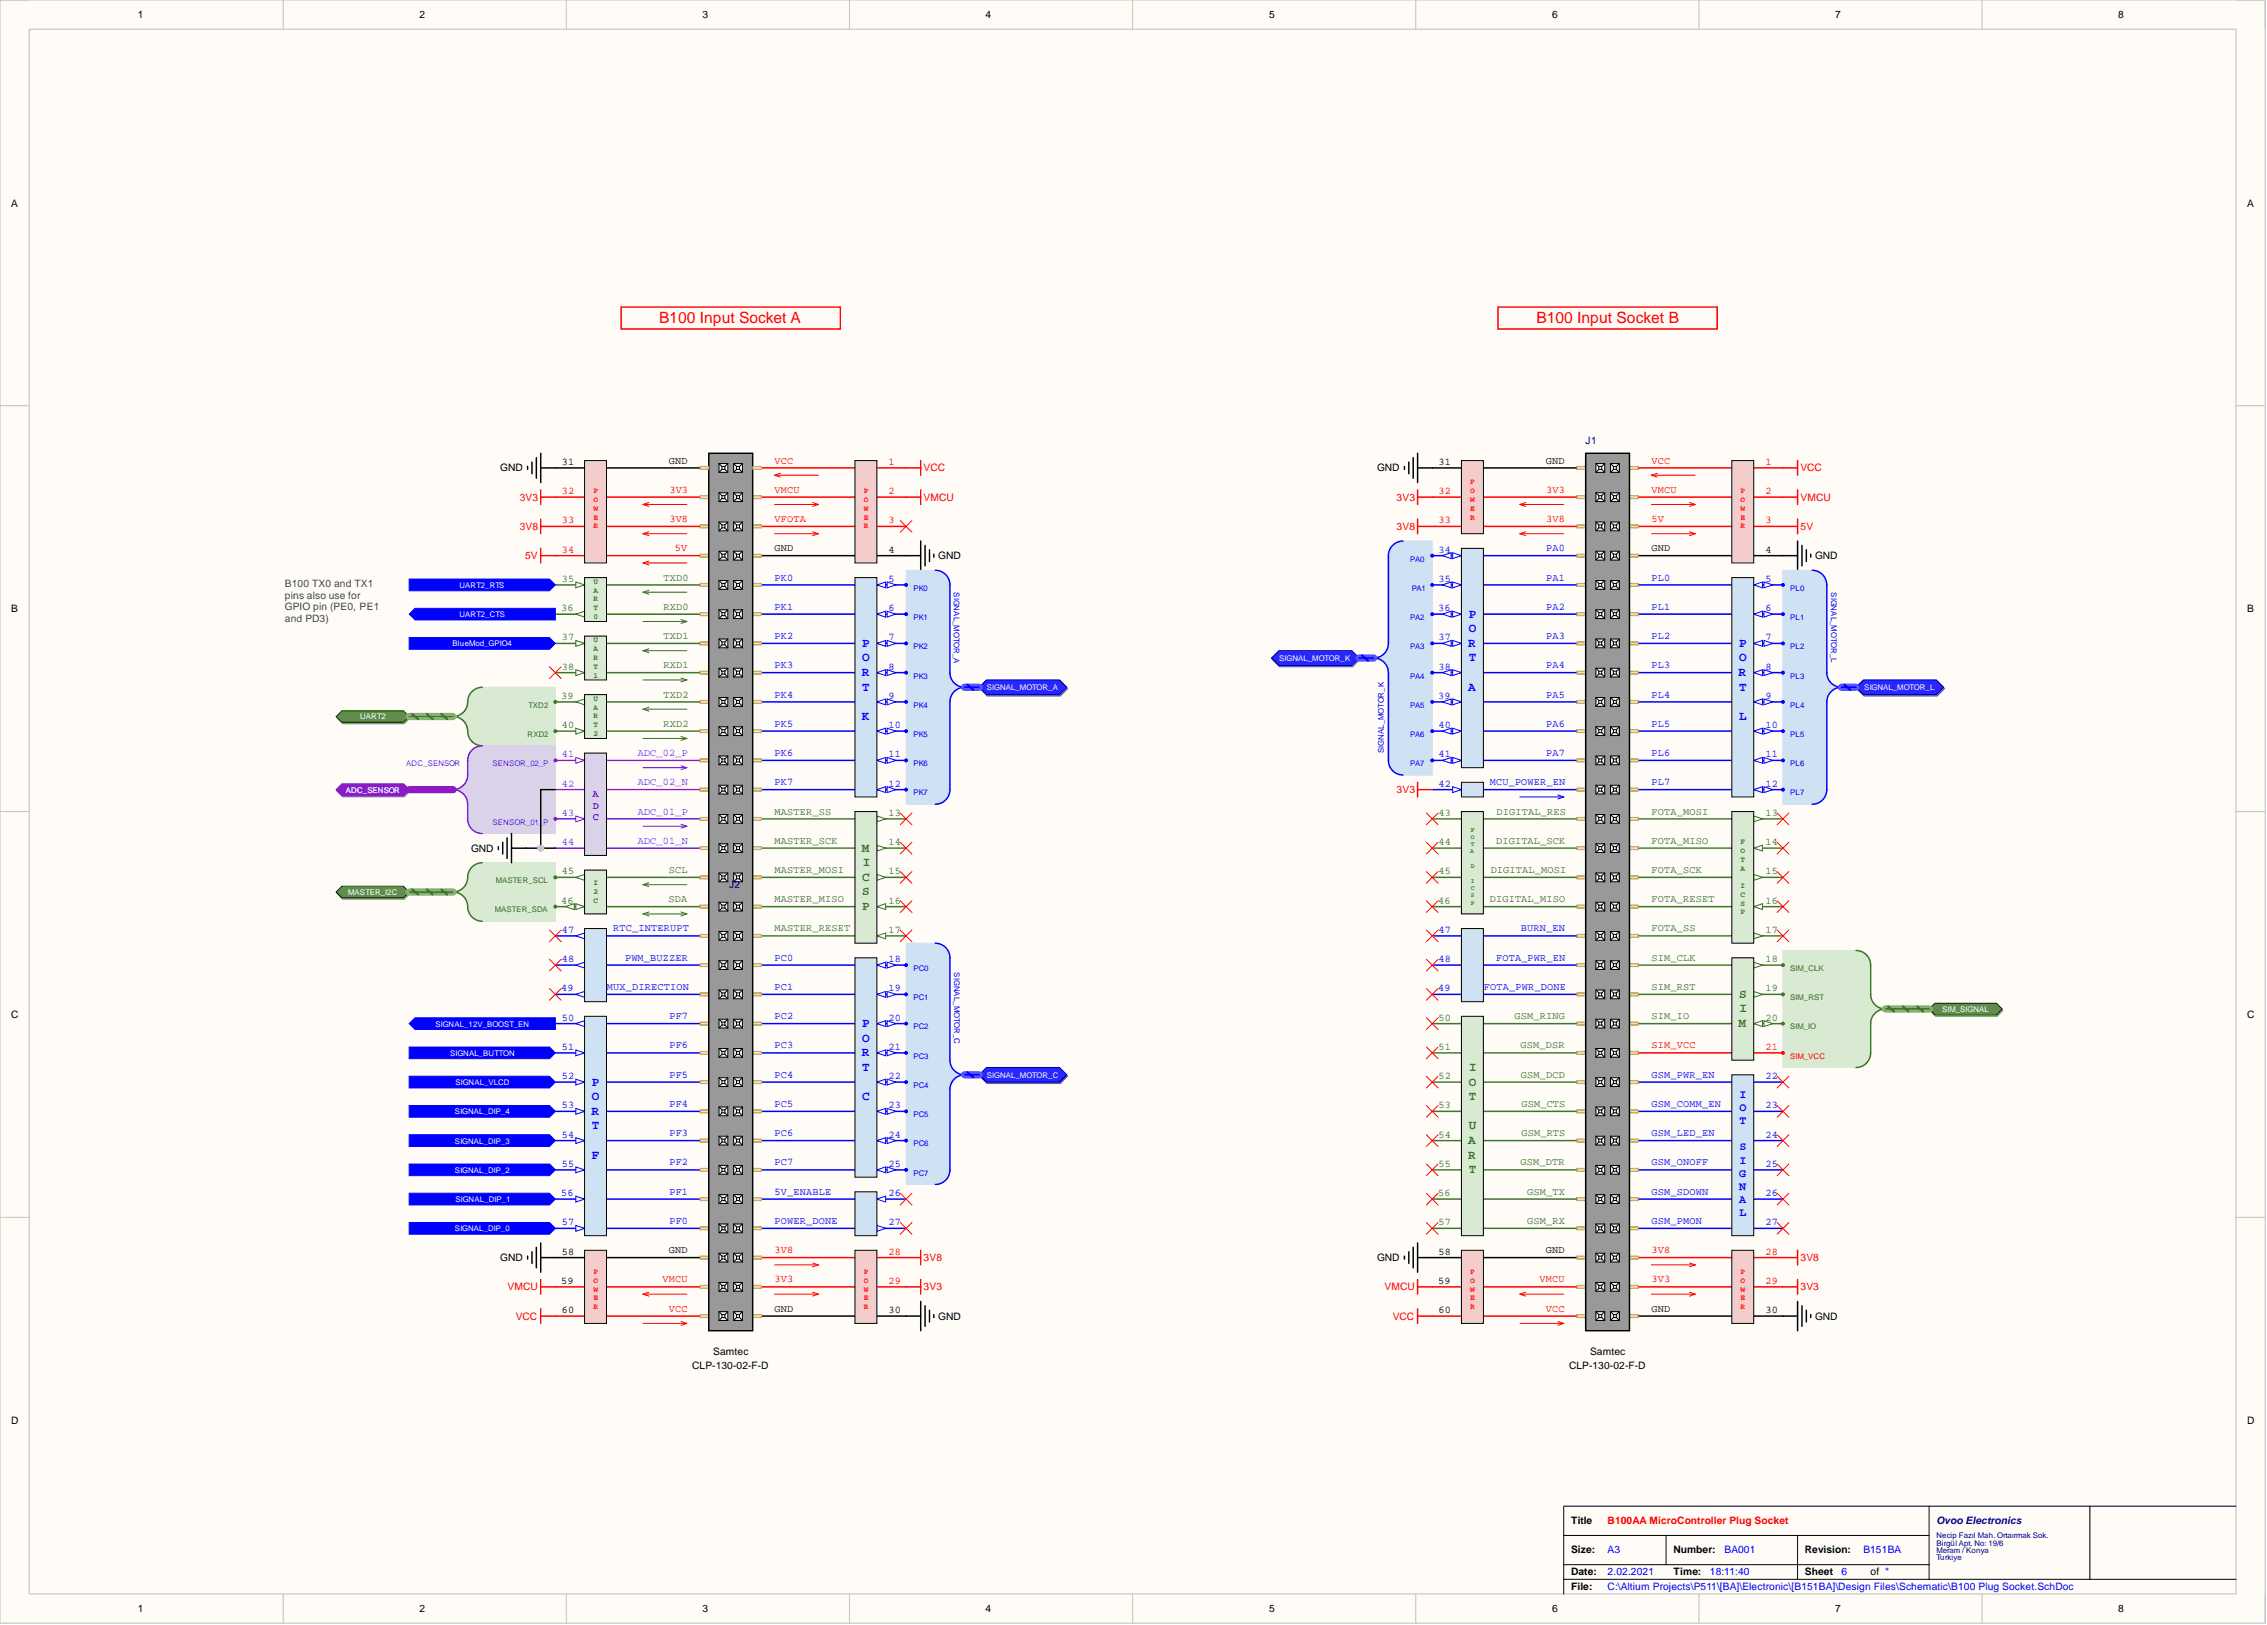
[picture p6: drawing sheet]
<svg xmlns="http://www.w3.org/2000/svg" width="393mm" height="282mm" viewBox="0 0 393 282" stroke-linecap="round" stroke-linejoin="round" font-family="sans-serif">
<defs><g id="words">
<g font-size="2.7" fill="#f00">
<text x="114.4" y="56">B100 Input Socket A</text>
<text x="266.6" y="56">B100 Input Socket B</text>
</g>
<g font-size="2.2" fill="#00f">
<text x="254.8" y="107.1">P</text>
<text x="149.6" y="112.2">P</text>
<text x="254.8" y="112.2">R</text>
<text x="254.8" y="109.7">O</text>
<text x="301.8" y="112.2">P</text>
<text x="149.5" y="117.3">R</text>
<text x="149.6" y="114.7">O</text>
<text x="149.6" y="119.8">T</text>
<text x="254.8" y="119.8">A</text>
<text x="254.8" y="114.7">T</text>
<text x="301.7" y="117.3">R</text>
<text x="301.8" y="114.7">O</text>
<text x="301.8" y="119.8">T</text>
<text x="149.5" y="124.9">K</text>
<text x="301.8" y="124.9">L</text>
<text x="149.6" y="178.1">P</text>
<text x="149.5" y="183.2">R</text>
<text x="149.6" y="180.7">O</text>
<text x="149.6" y="185.8">T</text>
<text x="102.7" y="188.3">P</text>
<text x="102.7" y="190.8">O</text>
<text x="149.6" y="190.8">C</text>
<text x="102.6" y="193.4">R</text>
<text x="102.7" y="195.9">T</text>
<text x="102.7" y="201">F</text>
</g>
<g font-size="2.2" fill="#38761d">
<text x="149.5" y="147.7">M</text>
<text x="149.6" y="152.8">C</text>
<text x="149.6" y="155.3">S</text>
<text x="149.7" y="150.2">I</text>
<text x="149.6" y="157.9">P</text>
<text x="301.8" y="173.1">S</text>
<text x="301.7" y="178.1">M</text>
<text x="301.8" y="175.6">I</text>
<text x="254.9" y="185.8">I</text>
<text x="254.8" y="188.3">O</text>
<text x="254.8" y="190.8">T</text>
<text x="254.8" y="195.9">U</text>
<text x="254.8" y="198.4">A</text>
<text x="254.8" y="201">R</text>
<text x="254.8" y="203.5">T</text>
</g>
<g font-size="2" fill="#00f">
<text x="301.8" y="190.4">I</text>
<text x="301.8" y="192.7">O</text>
<text x="301.8" y="195">T</text>
<text x="301.8" y="199.5">S</text>
<text x="301.8" y="201.8">I</text>
<text x="301.8" y="204.1">G</text>
<text x="301.8" y="206.4">N</text>
<text x="301.8" y="208.7">A</text>
<text x="301.8" y="211">L</text>
</g>
<g font-size="1.8">
<text x="23.9" y="3.1">1</text>
<text x="72.8" y="3.1">2</text>
<text x="121.9" y="3.1">3</text>
<text x="171" y="3.1">4</text>
<text x="220.2" y="3.1">5</text>
<text x="269.3" y="3.1">6</text>
<text x="318.4" y="3.1">7</text>
<text x="367.5" y="3.1">8</text>
<text x="1.9" y="35.8">A</text>
<text x="389.9" y="35.8">A</text>
<text x="86.8" y="81.8">GND</text>
<text x="97.5" y="80.7">31</text>
<text x="116.1" y="80.4">GND</text>
<text x="239" y="81.8">GND</text>
<text x="249.6" y="80.7">31</text>
<text x="268.2" y="80.4">GND</text>
<text x="134.4" y="95.6">GND</text>
<text x="154.2" y="95.9">4</text>
<text x="286.5" y="95.6">GND</text>
<text x="306.3" y="95.9">4</text>
<text x="162.8" y="97">GND</text>
<text x="314.9" y="97">GND</text>
<text x="1.9" y="106.2">B</text>
<text x="389.9" y="106.2">B</text>
<text x="81.7" y="147.7">GND</text>
<text x="1.9" y="176.6">C</text>
<text x="389.9" y="176.6">C</text>
<text x="86.8" y="218.7">GND</text>
<text x="97.5" y="217.6">58</text>
<text x="116.1" y="217.4">GND</text>
<text x="239" y="218.7">GND</text>
<text x="249.6" y="217.6">58</text>
<text x="268.2" y="217.4">GND</text>
<text x="97.4" y="222.7">59</text>
<text x="97.5" y="227.8">60</text>
<text x="134.4" y="227.5">GND</text>
<text x="154.2" y="227.8">30</text>
<text x="249.5" y="222.7">59</text>
<text x="249.6" y="227.8">60</text>
<text x="286.5" y="227.5">GND</text>
<text x="306.3" y="227.8">30</text>
<text x="162.8" y="228.9">GND</text>
<text x="314.9" y="228.9">GND</text>
<text x="120.1" y="237.5">CLP-130-02-F-D</text>
<text x="123.7" y="235">Samtec</text>
<text x="272.3" y="237.5">CLP-130-02-F-D</text>
<text x="275.9" y="235">Samtec</text>
<text x="1.9" y="247">D</text>
<text x="389.9" y="247">D</text>
<text x="272.6" y="264.4">Title</text>
<text x="272.6" y="269.5">Size:</text>
<text x="290.3" y="269.5">Number:</text>
<text x="313.2" y="269.5">Revision:</text>
<text x="272.6" y="273.3">Date:</text>
<text x="272.6" y="275.8">File:</text>
<text x="290.3" y="273.3">Time:</text>
<text x="313.2" y="273.3">Sheet</text>
<text x="324.6" y="273.3">of *</text>
<text x="23.9" y="279.6">1</text>
<text x="72.8" y="279.6">2</text>
<text x="121.9" y="279.6">3</text>
<text x="171" y="279.6">4</text>
<text x="220.2" y="279.6">5</text>
<text x="269.3" y="279.6">6</text>
<text x="318.4" y="279.6">7</text>
<text x="367.5" y="279.6">8</text>
</g>
<g font-size="1.8" fill="#000080">
<text x="275.1" y="76.9">J1</text>
<text x="126.5" y="154">J2</text>
<text x="336" y="264.4">Ovoo Electronics</text>
</g>
<g font-size="1.8" fill="#f00">
<text x="134.4" y="80.4">VCC</text>
<text x="154.2" y="80.7">1</text>
<text x="160.3" y="81.8">VCC</text>
<text x="286.5" y="80.4">VCC</text>
<text x="306.3" y="80.7">1</text>
<text x="312.4" y="81.8">VCC</text>
<text x="90.2" y="86.8">3V3</text>
<text x="97.5" y="85.7">32</text>
<text x="116.1" y="85.5">3V3</text>
<text x="134.4" y="85.5">VMCU</text>
<text x="154.2" y="85.7">2</text>
<text x="160.3" y="86.8">VMCU</text>
<text x="242.3" y="86.8">3V3</text>
<text x="249.6" y="85.7">32</text>
<text x="268.3" y="85.5">3V3</text>
<text x="286.5" y="85.5">VMCU</text>
<text x="306.3" y="85.7">2</text>
<text x="312.4" y="86.8">VMCU</text>
<text x="90.2" y="91.9">3V8</text>
<text x="97.5" y="90.8">33</text>
<text x="97.5" y="95.9">34</text>
<text x="116.1" y="90.5">3V8</text>
<text x="117.1" y="95.6">5V</text>
<text x="134.4" y="90.5">VFOTA</text>
<text x="154.2" y="90.8">3</text>
<text x="242.3" y="91.9">3V8</text>
<text x="249.6" y="90.8">33</text>
<text x="268.3" y="90.5">3V8</text>
<text x="286.5" y="90.5">5V</text>
<text x="306.3" y="90.8">3</text>
<text x="312.4" y="91.9">5V</text>
<text x="91.1" y="97">5V</text>
<text x="242.3" y="137.6">3V3</text>
<text x="286.5" y="181.9">SIM_VCC</text>
<text x="306.3" y="182.1">21</text>
<text x="134.4" y="217.4">3V8</text>
<text x="154.2" y="217.6">28</text>
<text x="160.3" y="218.7">3V8</text>
<text x="286.5" y="217.4">3V8</text>
<text x="306.3" y="217.6">28</text>
<text x="312.4" y="218.7">3V8</text>
<text x="88.1" y="223.8">VMCU</text>
<text x="115" y="222.5">VMCU</text>
<text x="116.1" y="227.5">VCC</text>
<text x="134.4" y="222.5">3V3</text>
<text x="154.2" y="222.7">29</text>
<text x="160.3" y="223.8">3V3</text>
<text x="240.2" y="223.8">VMCU</text>
<text x="267.1" y="222.5">VMCU</text>
<text x="268.2" y="227.5">VCC</text>
<text x="286.5" y="222.5">3V3</text>
<text x="306.3" y="222.7">29</text>
<text x="312.4" y="223.8">3V3</text>
<text x="89.5" y="228.9">VCC</text>
<text x="241.7" y="228.9">VCC</text>
<text x="278.9" y="264.4">B100AA MicroController Plug Socket</text>
</g>
<g font-size="1.8" fill="#00f">
<text x="249.6" y="95.9">34</text>
<text x="268.3" y="95.6">PA0</text>
<text x="134.4" y="100.7">PK0</text>
<text x="154.2" y="100.9">5</text>
<text x="249.6" y="100.9">35</text>
<text x="268.3" y="100.7">PA1</text>
<text x="286.5" y="100.7">PL0</text>
<text x="306.3" y="100.9">5</text>
<text x="134.4" y="105.8">PK1</text>
<text x="154.2" y="106">6</text>
<text x="249.5" y="106">36</text>
<text x="268.3" y="105.8">PA2</text>
<text x="286.5" y="105.8">PL1</text>
<text x="306.3" y="106">6</text>
<text x="134.4" y="110.8">PK2</text>
<text x="154.2" y="111.1">7</text>
<text x="249.6" y="111.1">37</text>
<text x="268.3" y="110.8">PA3</text>
<text x="286.5" y="110.8">PL2</text>
<text x="306.3" y="111.1">7</text>
<text x="134.4" y="115.9">PK3</text>
<text x="154.2" y="116.2">8</text>
<text x="249.6" y="116.2">38</text>
<text x="268.3" y="115.9">PA4</text>
<text x="286.5" y="115.9">PL3</text>
<text x="306.3" y="116.2">8</text>
<text x="134.4" y="121">PK4</text>
<text x="154.2" y="121.2">9</text>
<text x="249.5" y="121.2">39</text>
<text x="268.3" y="121">PA5</text>
<text x="286.5" y="121">PL4</text>
<text x="306.3" y="121.2">9</text>
<text x="134.4" y="126.1">PK5</text>
<text x="134.4" y="131.1">PK6</text>
<text x="154.2" y="126.3">10</text>
<text x="154.2" y="131.4">11</text>
<text x="249.6" y="126.3">40</text>
<text x="249.6" y="131.4">41</text>
<text x="268.3" y="126.1">PA6</text>
<text x="268.3" y="131.1">PA7</text>
<text x="286.5" y="126.1">PL5</text>
<text x="286.5" y="131.1">PL6</text>
<text x="306.3" y="126.3">10</text>
<text x="306.3" y="131.4">11</text>
<text x="134.4" y="136.2">PK7</text>
<text x="154.2" y="136.5">12</text>
<text x="249.6" y="136.5">42</text>
<text x="258.5" y="136.2">MCU_POWER_EN</text>
<text x="286.5" y="136.2">PL7</text>
<text x="306.3" y="136.5">12</text>
<text x="97.5" y="161.8">47</text>
<text x="106.4" y="161.6">RTC_INTERUPT</text>
<text x="249.6" y="161.8">47</text>
<text x="263.9" y="161.6">BURN_EN</text>
<text x="97.5" y="166.9">48</text>
<text x="108.4" y="166.6">PWM_BUZZER</text>
<text x="134.4" y="166.6">PC0</text>
<text x="154.2" y="166.9">18</text>
<text x="249.6" y="166.9">48</text>
<text x="259.6" y="166.6">FOTA_PWR_EN</text>
<text x="97.4" y="172">49</text>
<text x="105.3" y="171.7">MUX_DIRECTION</text>
<text x="134.4" y="171.7">PC1</text>
<text x="154.2" y="172">19</text>
<text x="249.5" y="172">49</text>
<text x="257.5" y="171.7">FOTA_PWR_DONE</text>
<text x="97.5" y="177">50</text>
<text x="116.1" y="176.8">PF7</text>
<text x="134.4" y="176.8">PC2</text>
<text x="154.2" y="177">20</text>
<text x="97.5" y="182.1">51</text>
<text x="116.1" y="181.9">PF6</text>
<text x="134.4" y="181.9">PC3</text>
<text x="154.2" y="182.1">21</text>
<text x="97.5" y="187.2">52</text>
<text x="116.1" y="186.9">PF5</text>
<text x="134.4" y="186.9">PC4</text>
<text x="154.2" y="187.2">22</text>
<text x="286.5" y="186.9">GSM_PWR_EN</text>
<text x="306.3" y="187.2">22</text>
<text x="97.5" y="192.3">53</text>
<text x="97.5" y="197.3">54</text>
<text x="116.1" y="192">PF4</text>
<text x="116.1" y="197.1">PF3</text>
<text x="134.4" y="192">PC5</text>
<text x="134.4" y="197.1">PC6</text>
<text x="154.2" y="192.3">23</text>
<text x="154.2" y="197.3">24</text>
<text x="286.5" y="192">GSM_COMM_EN</text>
<text x="286.5" y="197.1">GSM_LED_EN</text>
<text x="306.3" y="192.3">23</text>
<text x="306.3" y="197.3">24</text>
<text x="97.5" y="202.4">55</text>
<text x="116.1" y="202.2">PF2</text>
<text x="134.4" y="202.2">PC7</text>
<text x="154.2" y="202.4">25</text>
<text x="286.5" y="202.2">GSM_ONOFF</text>
<text x="306.3" y="202.4">25</text>
<text x="97.4" y="207.5">56</text>
<text x="116.1" y="207.2">PF1</text>
<text x="134.4" y="207.2">5V_ENABLE</text>
<text x="154.2" y="207.5">26</text>
<text x="286.5" y="207.2">GSM_SDOWN</text>
<text x="306.3" y="207.5">26</text>
<text x="97.5" y="212.6">57</text>
<text x="116.1" y="212.3">PF0</text>
<text x="134.4" y="212.3">POWER_DONE</text>
<text x="154.2" y="212.6">27</text>
<text x="286.5" y="212.3">GSM_PMON</text>
<text x="306.3" y="212.6">27</text>
<text x="278.9" y="269.5">A3</text>
<text x="299.2" y="269.5">BA001</text>
<text x="323.3" y="269.5">B151BA</text>
<text x="278.9" y="273.3">2.02.2021</text>
<text x="278.9" y="275.8">C:\Altium Projects\P511\[BA]\Electronic\[B151BA]\Design Files\Schematic\B100 Plug Socket.SchDoc</text>
<text x="296.7" y="273.3">18:11:40</text>
<text x="319.5" y="273.3">6</text>
</g>
<g font-size="1.8" fill="#434343">
<text x="49.4" y="101.8">B100 TX0 and TX1</text>
<text x="49.4" y="103.8">pins also use for</text>
<text x="49.4" y="105.9">GPIO pin (PE0, PE1</text>
<text x="49.4" y="107.9">and PD3)</text>
</g>
<g font-size="1.8" fill="#38761d">
<text x="97.5" y="100.9">35</text>
<text x="115.1" y="100.7">TXD0</text>
<text x="97.4" y="106">36</text>
<text x="115.1" y="105.8">RXD0</text>
<text x="97.5" y="111.1">37</text>
<text x="115.1" y="110.8">TXD1</text>
<text x="97.5" y="116.2">38</text>
<text x="115.1" y="115.9">RXD1</text>
<text x="97.4" y="121.2">39</text>
<text x="115.1" y="121">TXD2</text>
<text x="97.5" y="126.3">40</text>
<text x="115.1" y="126.1">RXD2</text>
<text x="134.4" y="141.3">MASTER_SS</text>
<text x="154.2" y="141.5">13</text>
<text x="249.6" y="141.5">43</text>
<text x="259.7" y="141.3">DIGITAL_RES</text>
<text x="286.5" y="141.3">FOTA_MOSI</text>
<text x="306.3" y="141.5">13</text>
<text x="134.4" y="146.4">MASTER_SCK</text>
<text x="154.2" y="146.6">14</text>
<text x="249.6" y="146.6">44</text>
<text x="259.6" y="146.4">DIGITAL_SCK</text>
<text x="286.5" y="146.4">FOTA_MISO</text>
<text x="306.3" y="146.6">14</text>
<text x="97.5" y="151.7">45</text>
<text x="116.1" y="151.4">SCL</text>
<text x="134.4" y="151.4">MASTER_MOSI</text>
<text x="154.2" y="151.7">15</text>
<text x="249.6" y="151.7">45</text>
<text x="258.6" y="151.4">DIGITAL_MOSI</text>
<text x="286.5" y="151.4">FOTA_SCK</text>
<text x="306.3" y="151.7">15</text>
<text x="97.4" y="156.8">46</text>
<text x="116" y="156.5">SDA</text>
<text x="134.4" y="156.5">MASTER_MISO</text>
<text x="134.4" y="161.6">MASTER_RESET</text>
<text x="154.2" y="156.8">16</text>
<text x="154.2" y="161.8">17</text>
<text x="249.5" y="156.8">46</text>
<text x="258.5" y="156.5">DIGITAL_MISO</text>
<text x="286.5" y="156.5">FOTA_RESET</text>
<text x="286.5" y="161.6">FOTA_SS</text>
<text x="306.3" y="156.8">16</text>
<text x="306.3" y="161.8">17</text>
<text x="286.5" y="166.6">SIM_CLK</text>
<text x="306.3" y="166.9">18</text>
<text x="286.5" y="171.7">SIM_RST</text>
<text x="306.3" y="172">19</text>
<text x="249.6" y="177">50</text>
<text x="262.8" y="176.8">GSM_RING</text>
<text x="286.5" y="176.8">SIM_IO</text>
<text x="306.3" y="177">20</text>
<text x="249.6" y="182.1">51</text>
<text x="263.8" y="181.9">GSM_DSR</text>
<text x="249.6" y="187.2">52</text>
<text x="263.9" y="186.9">GSM_DCD</text>
<text x="249.6" y="192.3">53</text>
<text x="249.6" y="197.3">54</text>
<text x="264" y="192">GSM_CTS</text>
<text x="264" y="197.1">GSM_RTS</text>
<text x="249.6" y="202.4">55</text>
<text x="263.8" y="202.2">GSM_DTR</text>
<text x="249.5" y="207.5">56</text>
<text x="265" y="207.2">GSM_TX</text>
<text x="249.6" y="212.6">57</text>
<text x="265" y="212.3">GSM_RX</text>
</g>
<g font-size="1.8" fill="#90f">
<text x="97.5" y="131.4">41</text>
<text x="110.6" y="131.1">ADC_02_P</text>
<text x="97.5" y="136.5">42</text>
<text x="110.6" y="136.2">ADC_02_N</text>
<text x="97.5" y="141.5">43</text>
<text x="102.8" y="138.2">A</text>
<text x="102.9" y="140.3">D</text>
<text x="102.9" y="142.3">C</text>
<text x="110.6" y="141.3">ADC_01_P</text>
<text x="97.5" y="146.6">44</text>
<text x="110.6" y="146.4">ADC_01_N</text>
</g>
<g font-size="1.4" fill="#f00">
<text x="103" y="85.6">P</text>
<text x="103" y="87.1">O</text>
<text x="103" y="88.6">W</text>
<text x="149.9" y="85.6">P</text>
<text x="149.9" y="87.1">O</text>
<text x="149.9" y="88.6">W</text>
<text x="255.1" y="84">P</text>
<text x="255.1" y="85.6">O</text>
<text x="255.1" y="87.1">W</text>
<text x="255.1" y="88.6">E</text>
<text x="302" y="85.6">P</text>
<text x="302" y="87.1">O</text>
<text x="302" y="88.6">W</text>
<text x="103" y="90.1">E</text>
<text x="103" y="91.6">R</text>
<text x="149.9" y="90.1">E</text>
<text x="149.9" y="91.6">R</text>
<text x="255.1" y="90.1">R</text>
<text x="302" y="90.1">E</text>
<text x="302" y="91.6">R</text>
<text x="310.6" y="183.6">SIM_VCC</text>
<text x="103" y="221">P</text>
<text x="149.9" y="221">P</text>
<text x="255.1" y="221">P</text>
<text x="302" y="221">P</text>
<text x="103" y="222.5">O</text>
<text x="103" y="224.1">W</text>
<text x="103" y="225.6">E</text>
<text x="103" y="227.1">R</text>
<text x="149.9" y="222.5">O</text>
<text x="149.9" y="224.1">W</text>
<text x="149.9" y="225.6">E</text>
<text x="149.9" y="227.1">R</text>
<text x="255.1" y="222.5">O</text>
<text x="255.1" y="224.1">W</text>
<text x="255.1" y="225.6">E</text>
<text x="255.1" y="227.1">R</text>
<text x="302" y="222.5">O</text>
<text x="302" y="224.1">W</text>
<text x="302" y="225.6">E</text>
<text x="302" y="227.1">R</text>
</g>
<g font-size="1.4" fill="#fff">
<text x="79.7" y="102">UART2_RTS</text>
<text x="79.7" y="107">UART2_CTS</text>
<text x="78.5" y="112.1">BlueMod_GPIO4</text>
<text x="171.2" y="119.7">SIGNAL_MOTOR_A</text>
<text x="222" y="114.6">SIGNAL_MOTOR_K</text>
<text x="323.5" y="119.7">SIGNAL_MOTOR_L</text>
<text x="62.5" y="124.8">UART2</text>
<text x="60" y="137.5">ADC_SENSOR</text>
<text x="60.4" y="155.2">MASTER_I2C</text>
<text x="75.6" y="178.1">SIGNAL_12V_BOOST_EN</text>
<text x="337" y="175.5">SIM_SIGNAL</text>
<text x="78.1" y="183.1">SIGNAL_BUTTON</text>
<text x="79" y="188.2">SIGNAL_VLCD</text>
<text x="171.2" y="186.9">SIGNAL_MOTOR_C</text>
<text x="78.9" y="193.3">SIGNAL_DIP_4</text>
<text x="78.9" y="203.4">SIGNAL_DIP_2</text>
<text x="78.9" y="198.4">SIGNAL_DIP_3</text>
<text x="79" y="208.5">SIGNAL_DIP_1</text>
<text x="78.9" y="213.6">SIGNAL_DIP_0</text>
</g>
<g font-size="1.4" fill="#38761d">
<text x="103" y="101.3">U</text>
<text x="103" y="102.8">A</text>
<text x="103" y="104.3">R</text>
<text x="103" y="105.9">T</text>
<text x="103" y="107.4">0</text>
<text x="103" y="111.4">U</text>
<text x="103" y="113">A</text>
<text x="103" y="114.5">R</text>
<text x="103" y="116">T</text>
<text x="103" y="117.5">1</text>
<text x="91.7" y="122.8">TXD2</text>
<text x="103" y="121.6">U</text>
<text x="103" y="123.1">A</text>
<text x="103" y="124.6">R</text>
<text x="91.5" y="127.8">RXD2</text>
<text x="103" y="126.1">T</text>
<text x="103" y="127.7">2</text>
<text x="302" y="146.4">F</text>
<text x="302" y="148">O</text>
<text x="302" y="149.5">T</text>
<text x="86" y="153.2">MASTER_SCL</text>
<text x="103" y="153.5">I</text>
<text x="103" y="155.1">2</text>
<text x="302" y="151">A</text>
<text x="302" y="154">I</text>
<text x="302" y="155.6">C</text>
<text x="85.9" y="158.3">MASTER_SDA</text>
<text x="103" y="156.6">C</text>
<text x="302" y="157.1">S</text>
<text x="302" y="158.6">P</text>
<text x="310.6" y="173.5">SIM_RST</text>
<text x="310.6" y="168.4">SIM_CLK</text>
<text x="310.6" y="178.6">SIM_IO</text>
</g>
<g font-size="1.4" fill="#00f">
<text x="244.7" y="97.4">PA0</text>
<text x="158.5" y="107.5">PK1</text>
<text x="158.5" y="102.5">PK0</text>
<text x="165.5" y="102.7" transform="rotate(90 165.5 102.7)">SIGNAL_MOTOR_A</text>
<text x="244.7" y="107.5">PA2</text>
<text x="245" y="102.5">PA1</text>
<text x="310.6" y="102.5">PL0</text>
<text x="310.6" y="107.5">PL1</text>
<text x="317.7" y="102.7" transform="rotate(90 317.7 102.7)">SIGNAL_MOTOR_L</text>
<text x="158.5" y="112.6">PK2</text>
<text x="244.7" y="112.6">PA3</text>
<text x="310.6" y="112.6">PL2</text>
<text x="158.5" y="117.7">PK3</text>
<text x="244.7" y="117.7">PA4</text>
<text x="310.6" y="117.7">PL3</text>
<text x="158.5" y="122.8">PK4</text>
<text x="244.7" y="122.8">PA5</text>
<text x="310.6" y="122.8">PL4</text>
<text x="158.5" y="127.8">PK5</text>
<text x="240.1" y="130.6" transform="rotate(-90 240.1 130.6)">SIGNAL_MOTOR_K</text>
<text x="244.7" y="127.8">PA6</text>
<text x="310.6" y="127.8">PL5</text>
<text x="158.5" y="138">PK7</text>
<text x="158.5" y="132.9">PK6</text>
<text x="244.7" y="132.9">PA7</text>
<text x="310.6" y="132.9">PL6</text>
<text x="310.6" y="138">PL7</text>
<text x="158.5" y="168.4">PC0</text>
<text x="158.5" y="173.5">PC1</text>
<text x="165.6" y="168.7" transform="rotate(90 165.6 168.7)">SIGNAL_MOTOR_C</text>
<text x="158.5" y="178.6">PC2</text>
<text x="158.5" y="183.6">PC3</text>
<text x="158.5" y="188.7">PC4</text>
<text x="158.5" y="193.8">PC5</text>
<text x="158.5" y="198.9">PC6</text>
<text x="158.5" y="203.9">PC7</text>
</g>
<g font-size="1.4" fill="#90f">
<text x="70.5" y="132.9">ADC_SENSOR</text>
<text x="85.5" y="132.9">SENSOR_02_P</text>
<text x="85.5" y="143.1">SENSOR_01_P</text>
</g>
<g font-size="1.4" fill="#000080">
<text x="336" y="266.8">Necip Fazıl Mah. Ortaırmak Sok.</text>
<text x="336" y="268.1">Birgül Apt. No: 19/6</text>
<text x="336" y="269.4">Meram / Konya</text>
<text x="336" y="270.6">Turkiye</text>
</g>
<g font-size="1.1" fill="#38761d">
<text x="255.1" y="148">A</text>
<text x="255.2" y="144.2">F</text>
<text x="255.2" y="145.5">O</text>
<text x="255.2" y="146.8">T</text>
<text x="255.2" y="150.6">D</text>
<text x="255.2" y="153.1">I</text>
<text x="255.2" y="154.4">C</text>
<text x="255.2" y="155.7">S</text>
<text x="255.2" y="156.9">P</text>
</g>
</g></defs>
<path d="M0 0h393v281.6h-393z" fill-rule="evenodd" fill="#fffcf8"/>
<path d="M0 0h393v281.6h-393z" fill="none" stroke="#bfbdba" stroke-width=".17"/>
<path d="M5.1 5.1h382.9v271.4h-382.9z" fill-rule="evenodd" fill="#fffcf8"/>
<g fill="none" stroke="#bfbdba" stroke-width=".17">
<path d="M0 0h5.1M49.1 0v5.1M98.3 0v5.1M147.4 0v5.1M196.5 0v5.1M245.7 0v5.1M294.8 0v5.1M343.9 0v5.1M388 0h5v5.1M5.1 5.1h382.9v271.4h-382.9zM0 70.4h5.1M388 70.4h5"/>
<path d="M0 140.8h5.1M388 140.8h5M0 211.2h5.1M388 211.2h5M49.1 276.5v5.1M98.3 276.5v5.1M147.4 276.5v5.1M196.5 276.5v5.1M245.7 276.5v5.1M294.8 276.5v5.1M343.9 276.5v5.1M393 276.5v5.1"/>
</g>
<path d="M271.3 266.3h63.4M271.3 273.9h116.7M271.3 271.4h63.4M289.1 266.3v5.1M311.9 266.3v7.6M334.7 261.3v12.6M362.6 261.3v12.6M388 261.3h-116.7v15.2" fill="none" stroke="#000" stroke-width=".17"/>
<path d="M107.8 53.3h38v3.8h-38zM259.9 53.3h38.1v3.8h-38.1zM284 81.2h20.3M284 182.6h20.3" fill="none" stroke="#f00" stroke-width=".25"/>
<path d="M284 177.6h20.3M284 172.5h20.3M284 167.4h20.3" fill="none" stroke="#38761d" stroke-width=".25"/>
<path d="M253.6 81.2h20.3" fill="none" stroke="#000" stroke-width=".25"/>
<path d="M273.6 80.9h1.5v.5h-1.5z" fill-rule="evenodd" fill="#ffe599"/>
<path d="M273.6 80.9h1.5v.5h-1.5z" fill="none" stroke="#bf9000" stroke-width=".17"/>
<path d="M282.7 80.9h1.6v.5h-1.6z" fill-rule="evenodd" fill="#ffe599"/>
<path d="M282.7 80.9h1.6v.5h-1.6z" fill="none" stroke="#bf9000" stroke-width=".17"/>
<g fill="none" stroke="#00f" stroke-width=".25">
<path d="M253.6 96.4h20.3M253.6 101.5h20.3M253.6 106.5h20.3M253.6 111.6h20.3M253.6 116.7h20.3M284 101.5h20.3M284 106.5h20.3M284 111.6h20.3M284 116.7h20.3M253.6 121.8h20.3M253.6 126.8h20.3M253.6 131.9h20.3"/>
<path d="M253.6 137h20.3M284 121.8h20.3M284 126.8h20.3M284 131.9h20.3M284 137h20.3M253.6 162.3h20.3M253.6 167.4h20.3M253.6 172.5h20.3M284 197.8h20.3M284 192.8h20.3M284 187.7h20.3M284 213.1h20.3"/>
<path d="M284 208h20.3M284 202.9h20.3"/>
</g>
<g fill="none" stroke="#38761d" stroke-width=".25">
<path d="M253.6 147.1h20.3M253.6 142h20.3M253.6 157.3h20.3M253.6 152.2h20.3M284 147.1h20.3M284 142h20.3M284 157.3h20.3M284 152.2h20.3M253.6 177.6h20.3M284 162.3h20.3M253.6 182.6h20.3M253.6 187.7h20.3"/>
<path d="M253.6 192.8h20.3M253.6 197.8h20.3M253.6 202.9h20.3M253.6 208h20.3M253.6 213.1h20.3"/>
</g>
<path d="M284 96.4h20.3M253.6 218.1h20.3M284 228.3h20.3" fill="none" stroke="#000" stroke-width=".25"/>
<path d="M253.6 91.3h20.3M253.6 86.2h20.3M284 91.3h20.3M284 86.2h20.3M284 218.1h20.3M253.6 223.2h20.3M253.6 228.3h20.3M284 223.2h20.3" fill="none" stroke="#f00" stroke-width=".25"/>
<path d="M273.6 228h1.5v.5h-1.5z" fill-rule="evenodd" fill="#ffe599"/>
<path d="M273.6 228h1.5v.5h-1.5z" fill="none" stroke="#bf9000" stroke-width=".17"/>
<path d="M282.7 228h1.6v.5h-1.6z" fill-rule="evenodd" fill="#ffe599"/>
<path d="M282.7 228h1.6v.5h-1.6z" fill="none" stroke="#bf9000" stroke-width=".17"/>
<path d="M282.7 223h1.6v.5h-1.6z" fill-rule="evenodd" fill="#ffe599"/>
<path d="M282.7 223h1.6v.5h-1.6z" fill="none" stroke="#bf9000" stroke-width=".17"/>
<path d="M273.6 223h1.5v.5h-1.5z" fill-rule="evenodd" fill="#ffe599"/>
<path d="M273.6 223h1.5v.5h-1.5z" fill="none" stroke="#bf9000" stroke-width=".17"/>
<path d="M273.6 217.9h1.5v.5h-1.5z" fill-rule="evenodd" fill="#ffe599"/>
<path d="M273.6 217.9h1.5v.5h-1.5z" fill="none" stroke="#bf9000" stroke-width=".17"/>
<path d="M282.7 217.9h1.6v.5h-1.6z" fill-rule="evenodd" fill="#ffe599"/>
<path d="M282.7 217.9h1.6v.5h-1.6z" fill="none" stroke="#bf9000" stroke-width=".17"/>
<path d="M282.7 212.8h1.6v.5h-1.6z" fill-rule="evenodd" fill="#ffe599"/>
<path d="M282.7 212.8h1.6v.5h-1.6z" fill="none" stroke="#bf9000" stroke-width=".17"/>
<path d="M273.6 212.8h1.5v.5h-1.5z" fill-rule="evenodd" fill="#ffe599"/>
<path d="M273.6 212.8h1.5v.5h-1.5z" fill="none" stroke="#bf9000" stroke-width=".17"/>
<path d="M273.6 207.7h1.5v.5h-1.5z" fill-rule="evenodd" fill="#ffe599"/>
<path d="M273.6 207.7h1.5v.5h-1.5z" fill="none" stroke="#bf9000" stroke-width=".17"/>
<path d="M282.7 207.7h1.6v.5h-1.6z" fill-rule="evenodd" fill="#ffe599"/>
<path d="M282.7 207.7h1.6v.5h-1.6z" fill="none" stroke="#bf9000" stroke-width=".17"/>
<path d="M282.7 202.7h1.6v.5h-1.6z" fill-rule="evenodd" fill="#ffe599"/>
<path d="M282.7 202.7h1.6v.5h-1.6z" fill="none" stroke="#bf9000" stroke-width=".17"/>
<path d="M273.6 202.7h1.5v.5h-1.5z" fill-rule="evenodd" fill="#ffe599"/>
<path d="M273.6 202.7h1.5v.5h-1.5z" fill="none" stroke="#bf9000" stroke-width=".17"/>
<path d="M273.6 197.6h1.5v.5h-1.5z" fill-rule="evenodd" fill="#ffe599"/>
<path d="M273.6 197.6h1.5v.5h-1.5z" fill="none" stroke="#bf9000" stroke-width=".17"/>
<path d="M282.7 197.6h1.6v.5h-1.6z" fill-rule="evenodd" fill="#ffe599"/>
<path d="M282.7 197.6h1.6v.5h-1.6z" fill="none" stroke="#bf9000" stroke-width=".17"/>
<path d="M282.7 192.5h1.6v.5h-1.6z" fill-rule="evenodd" fill="#ffe599"/>
<path d="M282.7 192.5h1.6v.5h-1.6z" fill="none" stroke="#bf9000" stroke-width=".17"/>
<path d="M273.6 192.5h1.5v.5h-1.5z" fill-rule="evenodd" fill="#ffe599"/>
<path d="M273.6 192.5h1.5v.5h-1.5z" fill="none" stroke="#bf9000" stroke-width=".17"/>
<path d="M273.6 187.4h1.5v.6h-1.5z" fill-rule="evenodd" fill="#ffe599"/>
<path d="M273.6 187.4h1.5v.6h-1.5z" fill="none" stroke="#bf9000" stroke-width=".17"/>
<path d="M282.7 187.4h1.6v.6h-1.6z" fill-rule="evenodd" fill="#ffe599"/>
<path d="M282.7 187.4h1.6v.6h-1.6z" fill="none" stroke="#bf9000" stroke-width=".17"/>
<path d="M282.7 182.4h1.6v.5h-1.6z" fill-rule="evenodd" fill="#ffe599"/>
<path d="M282.7 182.4h1.6v.5h-1.6z" fill="none" stroke="#bf9000" stroke-width=".17"/>
<path d="M273.6 182.4h1.5v.5h-1.5z" fill-rule="evenodd" fill="#ffe599"/>
<path d="M273.6 182.4h1.5v.5h-1.5z" fill="none" stroke="#bf9000" stroke-width=".17"/>
<path d="M273.6 177.3h1.5v.5h-1.5z" fill-rule="evenodd" fill="#ffe599"/>
<path d="M273.6 177.3h1.5v.5h-1.5z" fill="none" stroke="#bf9000" stroke-width=".17"/>
<path d="M282.7 177.3h1.6v.5h-1.6z" fill-rule="evenodd" fill="#ffe599"/>
<path d="M282.7 177.3h1.6v.5h-1.6z" fill="none" stroke="#bf9000" stroke-width=".17"/>
<path d="M282.7 172.2h1.6v.5h-1.6z" fill-rule="evenodd" fill="#ffe599"/>
<path d="M282.7 172.2h1.6v.5h-1.6z" fill="none" stroke="#bf9000" stroke-width=".17"/>
<path d="M273.6 172.2h1.5v.5h-1.5z" fill-rule="evenodd" fill="#ffe599"/>
<path d="M273.6 172.2h1.5v.5h-1.5z" fill="none" stroke="#bf9000" stroke-width=".17"/>
<path d="M273.6 167.2h1.5v.5h-1.5z" fill-rule="evenodd" fill="#ffe599"/>
<path d="M273.6 167.2h1.5v.5h-1.5z" fill="none" stroke="#bf9000" stroke-width=".17"/>
<path d="M282.7 167.2h1.6v.5h-1.6z" fill-rule="evenodd" fill="#ffe599"/>
<path d="M282.7 167.2h1.6v.5h-1.6z" fill="none" stroke="#bf9000" stroke-width=".17"/>
<path d="M282.7 162.1h1.6v.5h-1.6z" fill-rule="evenodd" fill="#ffe599"/>
<path d="M282.7 162.1h1.6v.5h-1.6z" fill="none" stroke="#bf9000" stroke-width=".17"/>
<path d="M273.6 162.1h1.5v.5h-1.5z" fill-rule="evenodd" fill="#ffe599"/>
<path d="M273.6 162.1h1.5v.5h-1.5z" fill="none" stroke="#bf9000" stroke-width=".17"/>
<path d="M282.7 157h1.6v.5h-1.6z" fill-rule="evenodd" fill="#ffe599"/>
<path d="M282.7 157h1.6v.5h-1.6z" fill="none" stroke="#bf9000" stroke-width=".17"/>
<path d="M273.6 157h1.5v.5h-1.5z" fill-rule="evenodd" fill="#ffe599"/>
<path d="M273.6 157h1.5v.5h-1.5z" fill="none" stroke="#bf9000" stroke-width=".17"/>
<path d="M273.6 151.9h1.5v.5h-1.5z" fill-rule="evenodd" fill="#ffe599"/>
<path d="M273.6 151.9h1.5v.5h-1.5z" fill="none" stroke="#bf9000" stroke-width=".17"/>
<path d="M282.7 151.9h1.6v.5h-1.6z" fill-rule="evenodd" fill="#ffe599"/>
<path d="M282.7 151.9h1.6v.5h-1.6z" fill="none" stroke="#bf9000" stroke-width=".17"/>
<path d="M282.7 146.9h1.6v.5h-1.6z" fill-rule="evenodd" fill="#ffe599"/>
<path d="M282.7 146.9h1.6v.5h-1.6z" fill="none" stroke="#bf9000" stroke-width=".17"/>
<path d="M273.6 146.9h1.5v.5h-1.5z" fill-rule="evenodd" fill="#ffe599"/>
<path d="M273.6 146.9h1.5v.5h-1.5z" fill="none" stroke="#bf9000" stroke-width=".17"/>
<path d="M273.6 141.8h1.5v.5h-1.5z" fill-rule="evenodd" fill="#ffe599"/>
<path d="M273.6 141.8h1.5v.5h-1.5z" fill="none" stroke="#bf9000" stroke-width=".17"/>
<path d="M282.7 141.8h1.6v.5h-1.6z" fill-rule="evenodd" fill="#ffe599"/>
<path d="M282.7 141.8h1.6v.5h-1.6z" fill="none" stroke="#bf9000" stroke-width=".17"/>
<path d="M282.7 136.7h1.6v.5h-1.6z" fill-rule="evenodd" fill="#ffe599"/>
<path d="M282.7 136.7h1.6v.5h-1.6z" fill="none" stroke="#bf9000" stroke-width=".17"/>
<path d="M273.6 136.7h1.5v.5h-1.5z" fill-rule="evenodd" fill="#ffe599"/>
<path d="M273.6 136.7h1.5v.5h-1.5z" fill="none" stroke="#bf9000" stroke-width=".17"/>
<path d="M282.7 131.6h1.6v.6h-1.6z" fill-rule="evenodd" fill="#ffe599"/>
<path d="M282.7 131.6h1.6v.6h-1.6z" fill="none" stroke="#bf9000" stroke-width=".17"/>
<path d="M273.6 131.6h1.5v.6h-1.5z" fill-rule="evenodd" fill="#ffe599"/>
<path d="M273.6 131.6h1.5v.6h-1.5z" fill="none" stroke="#bf9000" stroke-width=".17"/>
<path d="M273.6 126.6h1.5v.5h-1.5z" fill-rule="evenodd" fill="#ffe599"/>
<path d="M273.6 126.6h1.5v.5h-1.5z" fill="none" stroke="#bf9000" stroke-width=".17"/>
<path d="M282.7 126.6h1.6v.5h-1.6z" fill-rule="evenodd" fill="#ffe599"/>
<path d="M282.7 126.6h1.6v.5h-1.6z" fill="none" stroke="#bf9000" stroke-width=".17"/>
<path d="M282.7 121.5h1.6v.5h-1.6z" fill-rule="evenodd" fill="#ffe599"/>
<path d="M282.7 121.5h1.6v.5h-1.6z" fill="none" stroke="#bf9000" stroke-width=".17"/>
<path d="M273.6 121.5h1.5v.5h-1.5z" fill-rule="evenodd" fill="#ffe599"/>
<path d="M273.6 121.5h1.5v.5h-1.5z" fill="none" stroke="#bf9000" stroke-width=".17"/>
<path d="M282.7 116.4h1.6v.5h-1.6z" fill-rule="evenodd" fill="#ffe599"/>
<path d="M282.7 116.4h1.6v.5h-1.6z" fill="none" stroke="#bf9000" stroke-width=".17"/>
<path d="M282.7 111.3h1.6v.6h-1.6z" fill-rule="evenodd" fill="#ffe599"/>
<path d="M282.7 111.3h1.6v.6h-1.6z" fill="none" stroke="#bf9000" stroke-width=".17"/>
<path d="M282.7 106.3h1.6v.5h-1.6z" fill-rule="evenodd" fill="#ffe599"/>
<path d="M282.7 106.3h1.6v.5h-1.6z" fill="none" stroke="#bf9000" stroke-width=".17"/>
<path d="M282.7 101.2h1.6v.5h-1.6z" fill-rule="evenodd" fill="#ffe599"/>
<path d="M282.7 101.2h1.6v.5h-1.6z" fill="none" stroke="#bf9000" stroke-width=".17"/>
<path d="M273.6 116.4h1.5v.5h-1.5z" fill-rule="evenodd" fill="#ffe599"/>
<path d="M273.6 116.4h1.5v.5h-1.5z" fill="none" stroke="#bf9000" stroke-width=".17"/>
<path d="M273.6 111.3h1.5v.6h-1.5z" fill-rule="evenodd" fill="#ffe599"/>
<path d="M273.6 111.3h1.5v.6h-1.5z" fill="none" stroke="#bf9000" stroke-width=".17"/>
<path d="M273.6 106.3h1.5v.5h-1.5z" fill-rule="evenodd" fill="#ffe599"/>
<path d="M273.6 106.3h1.5v.5h-1.5z" fill="none" stroke="#bf9000" stroke-width=".17"/>
<path d="M273.6 101.2h1.5v.5h-1.5z" fill-rule="evenodd" fill="#ffe599"/>
<path d="M273.6 101.2h1.5v.5h-1.5z" fill="none" stroke="#bf9000" stroke-width=".17"/>
<path d="M282.7 96.1h1.6v.5h-1.6z" fill-rule="evenodd" fill="#ffe599"/>
<path d="M282.7 96.1h1.6v.5h-1.6z" fill="none" stroke="#bf9000" stroke-width=".17"/>
<path d="M282.7 91.1h1.6v.5h-1.6z" fill-rule="evenodd" fill="#ffe599"/>
<path d="M282.7 91.1h1.6v.5h-1.6z" fill="none" stroke="#bf9000" stroke-width=".17"/>
<path d="M282.7 86h1.6v.5h-1.6z" fill-rule="evenodd" fill="#ffe599"/>
<path d="M282.7 86h1.6v.5h-1.6z" fill="none" stroke="#bf9000" stroke-width=".17"/>
<path d="M273.6 96.1h1.5v.5h-1.5z" fill-rule="evenodd" fill="#ffe599"/>
<path d="M273.6 96.1h1.5v.5h-1.5z" fill="none" stroke="#bf9000" stroke-width=".17"/>
<path d="M273.6 91.1h1.5v.5h-1.5z" fill-rule="evenodd" fill="#ffe599"/>
<path d="M273.6 91.1h1.5v.5h-1.5z" fill="none" stroke="#bf9000" stroke-width=".17"/>
<path d="M273.6 86h1.5v.5h-1.5z" fill-rule="evenodd" fill="#ffe599"/>
<path d="M273.6 86h1.5v.5h-1.5z" fill="none" stroke="#bf9000" stroke-width=".17"/>
<path d="M275.1 78.6h7.6v152.2h-7.6z" fill-rule="evenodd" fill="#999"/>
<path d="M275.1 78.6h7.6v152.2h-7.6z" fill="none" stroke="#000" stroke-width=".25"/>
<path d="M304.3 81.2h5.1" fill="none" stroke="#f00" stroke-width=".25"/>
<path d="M276.9 80.4h1.5v1.5h-1.5z" fill-rule="evenodd" fill="#f3f3f3"/>
<path d="M276.9 80.4h1.5v1.5h-1.5zM276.9 80.4l.5 .5M277.4 80.9v.5M277.4 81.4l-.5 .5M277.4 81.4h.5M277.4 80.9h.5M277.9 81.4l.5 .5M277.9 80.9v.5M278.4 80.4l-.5 .5" fill="none" stroke="#000" stroke-width=".17"/>
<path d="M279.4 80.4h1.6v1.5h-1.6z" fill-rule="evenodd" fill="#f3f3f3"/>
<path d="M279.4 80.4h1.6v1.5h-1.6zM279.4 80.4l.5 .5M279.9 81.4l-.5 .5M279.9 80.9h.6M279.9 80.9v.5M279.9 81.4h.6M280.5 81.4l.5 .5M280.5 80.9v.5M281 80.4l-.5 .5" fill="none" stroke="#000" stroke-width=".17"/>
<path d="M276.9 85.5h1.5v1.5h-1.5z" fill-rule="evenodd" fill="#f3f3f3"/>
<path d="M276.9 85.5h1.5v1.5h-1.5zM276.9 85.5l.5 .5M277.4 86v.5M277.4 86.5l-.5 .5M277.4 86.5h.5M277.4 86h.5M277.9 86.5l.5 .5M277.9 86v.5M278.4 85.5l-.5 .5" fill="none" stroke="#000" stroke-width=".17"/>
<path d="M279.4 85.5h1.6v1.5h-1.6z" fill-rule="evenodd" fill="#f3f3f3"/>
<path d="M279.4 85.5h1.6v1.5h-1.6zM279.4 85.5l.5 .5M279.9 86.5l-.5 .5M279.9 86h.6M279.9 86v.5M279.9 86.5h.6M280.5 86.5l.5 .5M280.5 86v.5M281 85.5l-.5 .5" fill="none" stroke="#000" stroke-width=".17"/>
<path d="M276.9 90.5h1.5v1.6h-1.5z" fill-rule="evenodd" fill="#f3f3f3"/>
<path d="M276.9 90.5h1.5v1.6h-1.5zM276.9 90.5l.5 .6M277.4 91.1v.5M277.4 91.6l-.5 .5M277.4 91.6h.5M277.4 91.1h.5M277.9 91.6l.5 .5M277.9 91.1v.5M278.4 90.5l-.5 .6" fill="none" stroke="#000" stroke-width=".17"/>
<path d="M279.4 90.5h1.6v1.6h-1.6z" fill-rule="evenodd" fill="#f3f3f3"/>
<path d="M279.4 90.5h1.6v1.6h-1.6zM279.4 90.5l.5 .6M279.9 91.6l-.5 .5M279.9 91.1h.6M279.9 91.1v.5M279.9 91.6h.6M280.5 91.6l.5 .5M280.5 91.1v.5M281 90.5l-.5 .6" fill="none" stroke="#000" stroke-width=".17"/>
<path d="M276.9 95.6h1.5v1.5h-1.5z" fill-rule="evenodd" fill="#f3f3f3"/>
<path d="M276.9 95.6h1.5v1.5h-1.5zM276.9 95.6l.5 .5M277.4 96.1v.5M277.4 96.6l-.5 .5M277.4 96.6h.5M277.4 96.1h.5M277.9 96.6l.5 .5M277.9 96.1v.5M278.4 95.6l-.5 .5" fill="none" stroke="#000" stroke-width=".17"/>
<path d="M279.4 95.6h1.6v1.5h-1.6z" fill-rule="evenodd" fill="#f3f3f3"/>
<path d="M279.4 95.6h1.6v1.5h-1.6zM279.4 95.6l.5 .5M279.9 96.6l-.5 .5M279.9 96.1h.6M279.9 96.1v.5M279.9 96.6h.6M280.5 96.6l.5 .5M280.5 96.1v.5M281 95.6l-.5 .5" fill="none" stroke="#000" stroke-width=".17"/>
<path d="M276.9 100.7h1.5v1.5h-1.5z" fill-rule="evenodd" fill="#f3f3f3"/>
<path d="M276.9 100.7h1.5v1.5h-1.5zM276.9 100.7l.5 .5M277.4 101.2v.5M277.4 101.7l-.5 .5M277.4 101.7h.5M277.4 101.2h.5M277.9 101.7l.5 .5M277.9 101.2v.5M278.4 100.7l-.5 .5" fill="none" stroke="#000" stroke-width=".17"/>
<path d="M279.4 100.7h1.6v1.5h-1.6z" fill-rule="evenodd" fill="#f3f3f3"/>
<path d="M279.4 100.7h1.6v1.5h-1.6zM279.4 100.7l.5 .5M279.9 101.7l-.5 .5M279.9 101.2h.6M279.9 101.2v.5M279.9 101.7h.6M280.5 101.7l.5 .5M280.5 101.2v.5M281 100.7l-.5 .5" fill="none" stroke="#000" stroke-width=".17"/>
<path d="M276.9 105.8h1.5v1.5h-1.5z" fill-rule="evenodd" fill="#f3f3f3"/>
<path d="M276.9 105.8h1.5v1.5h-1.5zM276.9 105.8l.5 .5M277.4 106.3v.5M277.4 106.8l-.5 .5M277.4 106.8h.5M277.4 106.3h.5M277.9 106.8l.5 .5M277.9 106.3v.5M278.4 105.8l-.5 .5" fill="none" stroke="#000" stroke-width=".17"/>
<path d="M279.4 105.8h1.6v1.5h-1.6z" fill-rule="evenodd" fill="#f3f3f3"/>
<path d="M279.4 105.8h1.6v1.5h-1.6zM279.4 105.8l.5 .5M279.9 106.8l-.5 .5M279.9 106.3h.6M279.9 106.3v.5M279.9 106.8h.6M280.5 106.8l.5 .5M280.5 106.3v.5M281 105.8l-.5 .5" fill="none" stroke="#000" stroke-width=".17"/>
<path d="M276.9 110.8h1.5v1.6h-1.5z" fill-rule="evenodd" fill="#f3f3f3"/>
<path d="M276.9 110.8h1.5v1.6h-1.5zM276.9 110.8l.5 .5M277.4 111.3v.6M277.4 111.9l-.5 .5M277.4 111.9h.5M277.4 111.3h.5M277.9 111.9l.5 .5M277.9 111.3v.6M278.4 110.8l-.5 .5" fill="none" stroke="#000" stroke-width=".17"/>
<path d="M279.4 110.8h1.6v1.6h-1.6z" fill-rule="evenodd" fill="#f3f3f3"/>
<path d="M279.4 110.8h1.6v1.6h-1.6zM279.4 110.8l.5 .5M279.9 111.9l-.5 .5M279.9 111.3h.6M279.9 111.3v.6M279.9 111.9h.6M280.5 111.9l.5 .5M280.5 111.3v.6M281 110.8l-.5 .5" fill="none" stroke="#000" stroke-width=".17"/>
<path d="M276.9 115.9h1.5v1.5h-1.5z" fill-rule="evenodd" fill="#f3f3f3"/>
<path d="M276.9 115.9h1.5v1.5h-1.5zM276.9 115.9l.5 .5M277.4 116.4v.5M277.4 116.9l-.5 .5M277.4 116.9h.5M277.4 116.4h.5M277.9 116.9l.5 .5M277.9 116.4v.5M278.4 115.9l-.5 .5" fill="none" stroke="#000" stroke-width=".17"/>
<path d="M279.4 115.9h1.6v1.5h-1.6z" fill-rule="evenodd" fill="#f3f3f3"/>
<path d="M279.4 115.9h1.6v1.5h-1.6zM279.4 115.9l.5 .5M279.9 116.9l-.5 .5M279.9 116.4h.6M279.9 116.4v.5M279.9 116.9h.6M280.5 116.9l.5 .5M280.5 116.4v.5M281 115.9l-.5 .5" fill="none" stroke="#000" stroke-width=".17"/>
<path d="M276.9 121h1.5v1.5h-1.5z" fill-rule="evenodd" fill="#f3f3f3"/>
<path d="M276.9 121h1.5v1.5h-1.5zM276.9 121l.5 .5M277.4 121.5v.5M277.4 122l-.5 .5M277.4 122h.5M277.4 121.5h.5M277.9 121.5v.5M277.9 122l.5 .5M278.4 121l-.5 .5" fill="none" stroke="#000" stroke-width=".17"/>
<path d="M279.4 121h1.6v1.5h-1.6z" fill-rule="evenodd" fill="#f3f3f3"/>
<path d="M279.4 121h1.6v1.5h-1.6zM279.4 121l.5 .5M279.9 122l-.5 .5M279.9 121.5h.6M279.9 121.5v.5M279.9 122h.6M280.5 122l.5 .5M280.5 121.5v.5M281 121l-.5 .5" fill="none" stroke="#000" stroke-width=".17"/>
<path d="M276.9 126.1h1.5v1.5h-1.5z" fill-rule="evenodd" fill="#f3f3f3"/>
<path d="M276.9 126.1h1.5v1.5h-1.5zM276.9 126.1l.5 .5M277.4 126.6v.5M277.4 127.1l-.5 .5M277.4 127.1h.5M277.4 126.6h.5M277.9 127.1l.5 .5M277.9 126.6v.5M278.4 126.1l-.5 .5" fill="none" stroke="#000" stroke-width=".17"/>
<path d="M279.4 126.1h1.6v1.5h-1.6z" fill-rule="evenodd" fill="#f3f3f3"/>
<path d="M279.4 126.1h1.6v1.5h-1.6zM279.4 126.1l.5 .5M279.9 127.1l-.5 .5M279.9 126.6h.6M279.9 126.6v.5M279.9 127.1h.6M280.5 127.1l.5 .5M280.5 126.6v.5M281 126.1l-.5 .5" fill="none" stroke="#000" stroke-width=".17"/>
<path d="M276.9 131.1h1.5v1.6h-1.5z" fill-rule="evenodd" fill="#f3f3f3"/>
<path d="M276.9 131.1h1.5v1.6h-1.5zM276.9 131.1l.5 .5M277.4 131.6v.6M277.4 132.2l-.5 .5M277.4 132.2h.5M277.4 131.6h.5M277.9 132.2l.5 .5M277.9 131.6v.6M278.4 131.1l-.5 .5" fill="none" stroke="#000" stroke-width=".17"/>
<path d="M279.4 131.1h1.6v1.6h-1.6z" fill-rule="evenodd" fill="#f3f3f3"/>
<path d="M279.4 131.1h1.6v1.6h-1.6zM279.4 131.1l.5 .5M279.9 132.2l-.5 .5M279.9 131.6h.6M279.9 131.6v.6M279.9 132.2h.6M280.5 132.2l.5 .5M280.5 131.6v.6M281 131.1l-.5 .5" fill="none" stroke="#000" stroke-width=".17"/>
<path d="M276.9 136.2h1.5v1.5h-1.5z" fill-rule="evenodd" fill="#f3f3f3"/>
<path d="M276.9 136.2h1.5v1.5h-1.5zM276.9 136.2l.5 .5M277.4 136.7v.5M277.4 137.2l-.5 .5M277.4 137.2h.5M277.4 136.7h.5M277.9 137.2l.5 .5M277.9 136.7v.5M278.4 136.2l-.5 .5" fill="none" stroke="#000" stroke-width=".17"/>
<path d="M279.4 136.2h1.6v1.5h-1.6z" fill-rule="evenodd" fill="#f3f3f3"/>
<path d="M279.4 136.2h1.6v1.5h-1.6zM279.4 136.2l.5 .5M279.9 137.2l-.5 .5M279.9 136.7h.6M279.9 136.7v.5M279.9 137.2h.6M280.5 137.2l.5 .5M280.5 136.7v.5M281 136.2l-.5 .5" fill="none" stroke="#000" stroke-width=".17"/>
<path d="M276.9 141.3h1.5v1.5h-1.5z" fill-rule="evenodd" fill="#f3f3f3"/>
<path d="M276.9 141.3h1.5v1.5h-1.5zM276.9 141.3l.5 .5M277.4 141.8v.5M277.4 142.3l-.5 .5M277.4 142.3h.5M277.4 141.8h.5M277.9 142.3l.5 .5M277.9 141.8v.5M278.4 141.3l-.5 .5" fill="none" stroke="#000" stroke-width=".17"/>
<path d="M279.4 141.3h1.6v1.5h-1.6z" fill-rule="evenodd" fill="#f3f3f3"/>
<path d="M279.4 141.3h1.6v1.5h-1.6zM279.4 141.3l.5 .5M279.9 142.3l-.5 .5M279.9 141.8h.6M279.9 141.8v.5M279.9 142.3h.6M280.5 142.3l.5 .5M280.5 141.8v.5M281 141.3l-.5 .5" fill="none" stroke="#000" stroke-width=".17"/>
<path d="M276.9 146.4h1.5v1.5h-1.5z" fill-rule="evenodd" fill="#f3f3f3"/>
<path d="M276.9 146.4h1.5v1.5h-1.5zM276.9 146.4l.5 .5M277.4 146.9v.5M277.4 147.4l-.5 .5M277.4 147.4h.5M277.4 146.9h.5M277.9 147.4l.5 .5M277.9 146.9v.5M278.4 146.4l-.5 .5" fill="none" stroke="#000" stroke-width=".17"/>
<path d="M279.4 146.4h1.6v1.5h-1.6z" fill-rule="evenodd" fill="#f3f3f3"/>
<path d="M279.4 146.4h1.6v1.5h-1.6zM279.4 146.4l.5 .5M279.9 147.4l-.5 .5M279.9 146.9h.6M279.9 146.9v.5M279.9 147.4h.6M280.5 147.4l.5 .5M280.5 146.9v.5M281 146.4l-.5 .5" fill="none" stroke="#000" stroke-width=".17"/>
<path d="M276.9 151.4h1.5v1.6h-1.5z" fill-rule="evenodd" fill="#f3f3f3"/>
<path d="M276.9 151.4h1.5v1.6h-1.5zM276.9 151.4l.5 .5M277.4 151.9v.5M277.4 152.4l-.5 .6M277.4 152.4h.5M277.4 151.9h.5M277.9 152.4l.5 .6M277.9 151.9v.5M278.4 151.4l-.5 .5" fill="none" stroke="#000" stroke-width=".17"/>
<path d="M279.4 151.4h1.6v1.6h-1.6z" fill-rule="evenodd" fill="#f3f3f3"/>
<path d="M279.4 151.4h1.6v1.6h-1.6zM279.4 151.4l.5 .5M279.9 152.4l-.5 .6M279.9 151.9h.6M279.9 151.9v.5M279.9 152.4h.6M280.5 152.4l.5 .6M280.5 151.9v.5M281 151.4l-.5 .5" fill="none" stroke="#000" stroke-width=".17"/>
<path d="M276.9 156.5h1.5v1.5h-1.5z" fill-rule="evenodd" fill="#f3f3f3"/>
<path d="M276.9 156.5h1.5v1.5h-1.5zM276.9 156.5l.5 .5M277.4 157v.5M277.4 157.5l-.5 .5M277.4 157.5h.5M277.4 157h.5M277.9 157.5l.5 .5M277.9 157v.5M278.4 156.5l-.5 .5" fill="none" stroke="#000" stroke-width=".17"/>
<path d="M279.4 156.5h1.6v1.5h-1.6z" fill-rule="evenodd" fill="#f3f3f3"/>
<path d="M279.4 156.5h1.6v1.5h-1.6zM279.4 156.5l.5 .5M279.9 157.5l-.5 .5M279.9 157h.6M279.9 157v.5M279.9 157.5h.6M280.5 157.5l.5 .5M280.5 157v.5M281 156.5l-.5 .5" fill="none" stroke="#000" stroke-width=".17"/>
<path d="M276.9 161.6h1.5v1.5h-1.5z" fill-rule="evenodd" fill="#f3f3f3"/>
<path d="M276.9 161.6h1.5v1.5h-1.5zM276.9 161.6l.5 .5M277.4 162.1v.5M277.4 162.6l-.5 .5M277.4 162.6h.5M277.4 162.1h.5M277.9 162.6l.5 .5M277.9 162.1v.5M278.4 161.6l-.5 .5" fill="none" stroke="#000" stroke-width=".17"/>
<path d="M279.4 161.6h1.6v1.5h-1.6z" fill-rule="evenodd" fill="#f3f3f3"/>
<path d="M279.4 161.6h1.6v1.5h-1.6zM279.4 161.6l.5 .5M279.9 162.6l-.5 .5M279.9 162.1h.6M279.9 162.1v.5M279.9 162.6h.6M280.5 162.6l.5 .5M280.5 162.1v.5M281 161.6l-.5 .5" fill="none" stroke="#000" stroke-width=".17"/>
<path d="M276.9 166.6h1.5v1.6h-1.5z" fill-rule="evenodd" fill="#f3f3f3"/>
<path d="M276.9 166.6h1.5v1.6h-1.5zM276.9 166.6l.5 .6M277.4 167.2v.5M277.4 167.7l-.5 .5M277.4 167.7h.5M277.4 167.2h.5M277.9 167.7l.5 .5M277.9 167.2v.5M278.4 166.6l-.5 .6" fill="none" stroke="#000" stroke-width=".17"/>
<path d="M279.4 166.6h1.6v1.6h-1.6z" fill-rule="evenodd" fill="#f3f3f3"/>
<path d="M279.4 166.6h1.6v1.6h-1.6zM279.4 166.6l.5 .6M279.9 167.7l-.5 .5M279.9 167.2h.6M279.9 167.2v.5M279.9 167.7h.6M280.5 167.7l.5 .5M280.5 167.2v.5M281 166.6l-.5 .6" fill="none" stroke="#000" stroke-width=".17"/>
<path d="M276.9 171.7h1.5v1.5h-1.5z" fill-rule="evenodd" fill="#f3f3f3"/>
<path d="M276.9 171.7h1.5v1.5h-1.5zM276.9 171.7l.5 .5M277.4 172.2v.5M277.4 172.7l-.5 .5M277.4 172.7h.5M277.4 172.2h.5M277.9 172.7l.5 .5M277.9 172.2v.5M278.4 171.7l-.5 .5" fill="none" stroke="#000" stroke-width=".17"/>
<path d="M279.4 171.7h1.6v1.5h-1.6z" fill-rule="evenodd" fill="#f3f3f3"/>
<path d="M279.4 171.7h1.6v1.5h-1.6zM279.4 171.7l.5 .5M279.9 172.7l-.5 .5M279.9 172.2h.6M279.9 172.2v.5M279.9 172.7h.6M280.5 172.7l.5 .5M280.5 172.2v.5M281 171.7l-.5 .5" fill="none" stroke="#000" stroke-width=".17"/>
<path d="M276.9 176.8h1.5v1.5h-1.5z" fill-rule="evenodd" fill="#f3f3f3"/>
<path d="M276.9 176.8h1.5v1.5h-1.5zM276.9 176.8l.5 .5M277.4 177.3v.5M277.4 177.8l-.5 .5M277.4 177.8h.5M277.4 177.3h.5M277.9 177.3v.5M277.9 177.8l.5 .5M278.4 176.8l-.5 .5" fill="none" stroke="#000" stroke-width=".17"/>
<path d="M279.4 176.8h1.6v1.5h-1.6z" fill-rule="evenodd" fill="#f3f3f3"/>
<path d="M279.4 176.8h1.6v1.5h-1.6zM279.4 176.8l.5 .5M279.9 177.8l-.5 .5M279.9 177.3h.6M279.9 177.3v.5M279.9 177.8h.6M280.5 177.8l.5 .5M280.5 177.3v.5M281 176.8l-.5 .5" fill="none" stroke="#000" stroke-width=".17"/>
<path d="M276.9 181.9h1.5v1.5h-1.5z" fill-rule="evenodd" fill="#f3f3f3"/>
<path d="M276.9 181.9h1.5v1.5h-1.5zM276.9 181.9l.5 .5M277.4 182.4v.5M277.4 182.9l-.5 .5M277.4 182.9h.5M277.4 182.4h.5M277.9 182.9l.5 .5M277.9 182.4v.5M278.4 181.9l-.5 .5" fill="none" stroke="#000" stroke-width=".17"/>
<path d="M279.4 181.9h1.6v1.5h-1.6z" fill-rule="evenodd" fill="#f3f3f3"/>
<path d="M279.4 181.9h1.6v1.5h-1.6zM279.4 181.9l.5 .5M279.9 182.9l-.5 .5M279.9 182.4h.6M279.9 182.4v.5M279.9 182.9h.6M280.5 182.9l.5 .5M280.5 182.4v.5M281 181.9l-.5 .5" fill="none" stroke="#000" stroke-width=".17"/>
<path d="M276.9 186.9h1.5v1.6h-1.5z" fill-rule="evenodd" fill="#f3f3f3"/>
<path d="M276.9 186.9h1.5v1.6h-1.5zM276.9 186.9l.5 .5M277.4 187.4v.6M277.4 188l-.5 .5M277.4 188h.5M277.4 187.4h.5M277.9 188l.5 .5M277.9 187.4v.6M278.4 186.9l-.5 .5" fill="none" stroke="#000" stroke-width=".17"/>
<path d="M279.4 186.9h1.6v1.6h-1.6z" fill-rule="evenodd" fill="#f3f3f3"/>
<path d="M279.4 186.9h1.6v1.6h-1.6zM279.4 186.9l.5 .5M279.9 188l-.5 .5M279.9 187.4h.6M279.9 187.4v.6M279.9 188h.6M280.5 188l.5 .5M280.5 187.4v.6M281 186.9l-.5 .5" fill="none" stroke="#000" stroke-width=".17"/>
<path d="M276.9 192h1.5v1.5h-1.5z" fill-rule="evenodd" fill="#f3f3f3"/>
<path d="M276.9 192h1.5v1.5h-1.5zM276.9 192l.5 .5M277.4 192.5v.5M277.4 193l-.5 .5M277.4 193h.5M277.4 192.5h.5M277.9 193l.5 .5M277.9 192.5v.5M278.4 192l-.5 .5" fill="none" stroke="#000" stroke-width=".17"/>
<path d="M279.4 192h1.6v1.5h-1.6z" fill-rule="evenodd" fill="#f3f3f3"/>
<path d="M279.4 192h1.6v1.5h-1.6zM279.4 192l.5 .5M279.9 193l-.5 .5M279.9 192.5h.6M279.9 192.5v.5M279.9 193h.6M280.5 193l.5 .5M280.5 192.5v.5M281 192l-.5 .5" fill="none" stroke="#000" stroke-width=".17"/>
<path d="M276.9 197.1h1.5v1.5h-1.5z" fill-rule="evenodd" fill="#f3f3f3"/>
<path d="M276.9 197.1h1.5v1.5h-1.5zM276.9 197.1l.5 .5M277.4 197.6v.5M277.4 198.1l-.5 .5M277.4 198.1h.5M277.4 197.6h.5M277.9 198.1l.5 .5M277.9 197.6v.5M278.4 197.1l-.5 .5" fill="none" stroke="#000" stroke-width=".17"/>
<path d="M279.4 197.1h1.6v1.5h-1.6z" fill-rule="evenodd" fill="#f3f3f3"/>
<path d="M279.4 197.1h1.6v1.5h-1.6zM279.4 197.1l.5 .5M279.9 198.1l-.5 .5M279.9 197.6h.6M279.9 197.6v.5M279.9 198.1h.6M280.5 198.1l.5 .5M280.5 197.6v.5M281 197.1l-.5 .5" fill="none" stroke="#000" stroke-width=".17"/>
<path d="M276.9 202.2h1.5v1.5h-1.5z" fill-rule="evenodd" fill="#f3f3f3"/>
<path d="M276.9 202.2h1.5v1.5h-1.5zM276.9 202.2l.5 .5M277.4 202.7v.5M277.4 203.2l-.5 .5M277.4 203.2h.5M277.4 202.7h.5M277.9 203.2l.5 .5M277.9 202.7v.5M278.4 202.2l-.5 .5" fill="none" stroke="#000" stroke-width=".17"/>
<path d="M279.4 202.2h1.6v1.5h-1.6z" fill-rule="evenodd" fill="#f3f3f3"/>
<path d="M279.4 202.2h1.6v1.5h-1.6zM279.4 202.2l.5 .5M279.9 203.2l-.5 .5M279.9 202.7h.6M279.9 202.7v.5M279.9 203.2h.6M280.5 203.2l.5 .5M280.5 202.7v.5M281 202.2l-.5 .5" fill="none" stroke="#000" stroke-width=".17"/>
<path d="M276.9 207.2h1.5v1.6h-1.5z" fill-rule="evenodd" fill="#f3f3f3"/>
<path d="M276.9 207.2h1.5v1.6h-1.5zM276.9 207.2l.5 .5M277.4 207.7v.5M277.4 208.2l-.5 .6M277.4 208.2h.5M277.4 207.7h.5M277.9 208.2l.5 .6M277.9 207.7v.5M278.4 207.2l-.5 .5" fill="none" stroke="#000" stroke-width=".17"/>
<path d="M279.4 207.2h1.6v1.6h-1.6z" fill-rule="evenodd" fill="#f3f3f3"/>
<path d="M279.4 207.2h1.6v1.6h-1.6zM279.4 207.2l.5 .5M279.9 208.2l-.5 .6M279.9 207.7h.6M279.9 207.7v.5M279.9 208.2h.6M280.5 208.2l.5 .6M280.5 207.7v.5M281 207.2l-.5 .5" fill="none" stroke="#000" stroke-width=".17"/>
<path d="M276.9 212.3h1.5v1.5h-1.5z" fill-rule="evenodd" fill="#f3f3f3"/>
<path d="M276.9 212.3h1.5v1.5h-1.5zM276.9 212.3l.5 .5M277.4 212.8v.5M277.4 213.3l-.5 .5M277.4 213.3h.5M277.4 212.8h.5M277.9 213.3l.5 .5M277.9 212.8v.5M278.4 212.3l-.5 .5" fill="none" stroke="#000" stroke-width=".17"/>
<path d="M279.4 212.3h1.6v1.5h-1.6z" fill-rule="evenodd" fill="#f3f3f3"/>
<path d="M279.4 212.3h1.6v1.5h-1.6zM279.4 212.3l.5 .5M279.9 213.3l-.5 .5M279.9 212.8h.6M279.9 212.8v.5M279.9 213.3h.6M280.5 213.3l.5 .5M280.5 212.8v.5M281 212.3l-.5 .5" fill="none" stroke="#000" stroke-width=".17"/>
<path d="M276.9 217.4h1.5v1.5h-1.5z" fill-rule="evenodd" fill="#f3f3f3"/>
<path d="M276.9 217.4h1.5v1.5h-1.5zM276.9 217.4l.5 .5M277.4 217.9v.5M277.4 218.4l-.5 .5M277.4 218.4h.5M277.4 217.9h.5M277.9 218.4l.5 .5M277.9 217.9v.5M278.4 217.4l-.5 .5" fill="none" stroke="#000" stroke-width=".17"/>
<path d="M279.4 217.4h1.6v1.5h-1.6z" fill-rule="evenodd" fill="#f3f3f3"/>
<path d="M279.4 217.4h1.6v1.5h-1.6zM279.4 217.4l.5 .5M279.9 218.4l-.5 .5M279.9 217.9h.6M279.9 217.9v.5M279.9 218.4h.6M280.5 218.4l.5 .5M280.5 217.9v.5M281 217.4l-.5 .5" fill="none" stroke="#000" stroke-width=".17"/>
<path d="M276.9 222.5h1.5v1.5h-1.5z" fill-rule="evenodd" fill="#f3f3f3"/>
<path d="M276.9 222.5h1.5v1.5h-1.5zM276.9 222.5l.5 .5M277.4 223v.5M277.4 223.5l-.5 .5M277.4 223.5h.5M277.4 223h.5M277.9 223.5l.5 .5M277.9 223v.5M278.4 222.5l-.5 .5" fill="none" stroke="#000" stroke-width=".17"/>
<path d="M279.4 222.5h1.6v1.5h-1.6z" fill-rule="evenodd" fill="#f3f3f3"/>
<path d="M279.4 222.5h1.6v1.5h-1.6zM279.4 222.5l.5 .5M279.9 223.5l-.5 .5M279.9 223h.6M279.9 223v.5M279.9 223.5h.6M280.5 223.5l.5 .5M280.5 223v.5M281 222.5l-.5 .5" fill="none" stroke="#000" stroke-width=".17"/>
<path d="M276.9 227.5h1.5v1.5h-1.5z" fill-rule="evenodd" fill="#f3f3f3"/>
<path d="M276.9 227.5h1.5v1.5h-1.5zM276.9 227.5l.5 .5M277.4 228v.5M277.4 228.5l-.5 .5M277.4 228.5h.5M277.4 228h.5M277.9 228.5l.5 .5M277.9 228v.5M278.4 227.5l-.5 .5" fill="none" stroke="#000" stroke-width=".17"/>
<path d="M279.4 227.5h1.6v1.5h-1.6z" fill-rule="evenodd" fill="#f3f3f3"/>
<path d="M279.4 227.5h1.6v1.5h-1.6zM279.4 227.5l.5 .5M279.9 228.5l-.5 .5M279.9 228h.6M279.9 228v.5M279.9 228.5h.6M280.5 228.5l.5 .5M280.5 228v.5M281 227.5l-.5 .5" fill="none" stroke="#000" stroke-width=".17"/>
<path d="M304.3 86.2h5.1M304.3 91.3h5.1" fill="none" stroke="#f00" stroke-width=".25"/>
<path d="M304.3 96.4h5.1" fill="none" stroke="#000" stroke-width=".25"/>
<path d="M304.3 101.5h5.1" fill="none" stroke="#00f" stroke-width=".25"/>
<path d="M304.3 101.5l1.5-.6v1.1z" fill="#f8fcff"/>
<path d="M304.3 101.5l1.5-.6v1.1z" fill="none" stroke="#00f" stroke-width=".17"/>
<path d="M306.1 100.9l1.5 .6-1.5 .5z" fill="#f8fcff"/>
<path d="M306.1 100.9l1.5 .6-1.5 .5z" fill="none" stroke="#00f" stroke-width=".17"/>
<path d="M304.3 106.5h5.1" fill="none" stroke="#00f" stroke-width=".25"/>
<path d="M304.3 106.5l1.5-.5v1z" fill="#f8fcff"/>
<path d="M304.3 106.5l1.5-.5v1z" fill="none" stroke="#00f" stroke-width=".17"/>
<path d="M306.1 106l1.5 .5-1.5 .5z" fill="#f8fcff"/>
<path d="M306.1 106l1.5 .5-1.5 .5z" fill="none" stroke="#00f" stroke-width=".17"/>
<path d="M304.3 111.6h5.1" fill="none" stroke="#00f" stroke-width=".25"/>
<path d="M304.3 111.6l1.5-.5v1z" fill="#f8fcff"/>
<path d="M304.3 111.6l1.5-.5v1z" fill="none" stroke="#00f" stroke-width=".17"/>
<path d="M306.1 111.1l1.5 .5-1.5 .5z" fill="#f8fcff"/>
<path d="M306.1 111.1l1.5 .5-1.5 .5z" fill="none" stroke="#00f" stroke-width=".17"/>
<path d="M304.3 116.7h5.1" fill="none" stroke="#00f" stroke-width=".25"/>
<path d="M304.3 116.7l1.5-.5v1z" fill="#f8fcff"/>
<path d="M304.3 116.7l1.5-.5v1z" fill="none" stroke="#00f" stroke-width=".17"/>
<path d="M306.1 116.2l1.5 .5-1.5 .5z" fill="#f8fcff"/>
<path d="M306.1 116.2l1.5 .5-1.5 .5z" fill="none" stroke="#00f" stroke-width=".17"/>
<path d="M304.3 121.8h5.1" fill="none" stroke="#00f" stroke-width=".25"/>
<path d="M304.3 121.8l1.5-.6v1.1z" fill="#f8fcff"/>
<path d="M304.3 121.8l1.5-.6v1.1z" fill="none" stroke="#00f" stroke-width=".17"/>
<path d="M306.1 121.2l1.5 .6-1.5 .5z" fill="#f8fcff"/>
<path d="M306.1 121.2l1.5 .6-1.5 .5z" fill="none" stroke="#00f" stroke-width=".17"/>
<path d="M304.3 126.8h5.1" fill="none" stroke="#00f" stroke-width=".25"/>
<path d="M304.3 126.8l1.5-.5v1z" fill="#f8fcff"/>
<path d="M304.3 126.8l1.5-.5v1z" fill="none" stroke="#00f" stroke-width=".17"/>
<path d="M306.1 126.3l1.5 .5-1.5 .5z" fill="#f8fcff"/>
<path d="M306.1 126.3l1.5 .5-1.5 .5z" fill="none" stroke="#00f" stroke-width=".17"/>
<path d="M304.3 131.9h5.1" fill="none" stroke="#00f" stroke-width=".25"/>
<path d="M304.3 131.9l1.5-.5v1z" fill="#f8fcff"/>
<path d="M304.3 131.9l1.5-.5v1z" fill="none" stroke="#00f" stroke-width=".17"/>
<path d="M306.1 131.4l1.5 .5-1.5 .5z" fill="#f8fcff"/>
<path d="M306.1 131.4l1.5 .5-1.5 .5z" fill="none" stroke="#00f" stroke-width=".17"/>
<path d="M304.3 137h5.1" fill="none" stroke="#00f" stroke-width=".25"/>
<path d="M304.3 137l1.5-.5v1z" fill="#f8fcff"/>
<path d="M304.3 137l1.5-.5v1z" fill="none" stroke="#00f" stroke-width=".17"/>
<path d="M306.1 136.5l1.5 .5-1.5 .5z" fill="#f8fcff"/>
<path d="M306.1 136.5l1.5 .5-1.5 .5z" fill="none" stroke="#00f" stroke-width=".17"/>
<path d="M304.3 142h5.1" fill="none" stroke="#38761d" stroke-width=".25"/>
<path d="M304.3 141.5l1.5 .5-1.5 .6z" fill="#f8fcff"/>
<path d="M304.3 141.5l1.5 .5-1.5 .6z" fill="none" stroke="#38761d" stroke-width=".17"/>
<path d="M304.3 147.1h5.1" fill="none" stroke="#38761d" stroke-width=".25"/>
<path d="M304.3 147.1l1.5-.5v1z" fill="#f8fcff"/>
<path d="M304.3 147.1l1.5-.5v1z" fill="none" stroke="#38761d" stroke-width=".17"/>
<path d="M304.3 152.2h5.1" fill="none" stroke="#38761d" stroke-width=".25"/>
<path d="M304.3 151.7l1.5 .5-1.5 .5z" fill="#f8fcff"/>
<path d="M304.3 151.7l1.5 .5-1.5 .5z" fill="none" stroke="#38761d" stroke-width=".17"/>
<path d="M304.3 157.3h5.1" fill="none" stroke="#38761d" stroke-width=".25"/>
<path d="M304.3 157.3l1.5-.5v1z" fill="#f8fcff"/>
<path d="M304.3 157.3l1.5-.5v1z" fill="none" stroke="#38761d" stroke-width=".17"/>
<path d="M304.3 162.3h5.1" fill="none" stroke="#38761d" stroke-width=".25"/>
<path d="M304.3 161.8l1.5 .5-1.5 .5z" fill="#f8fcff"/>
<path d="M304.3 161.8l1.5 .5-1.5 .5z" fill="none" stroke="#38761d" stroke-width=".17"/>
<path d="M304.3 167.4h5.1" fill="none" stroke="#38761d" stroke-width=".25"/>
<path d="M304.3 166.9l1.5 .5-1.5 .5z" fill="#f8fcff"/>
<path d="M304.3 166.9l1.5 .5-1.5 .5z" fill="none" stroke="#38761d" stroke-width=".17"/>
<path d="M304.3 172.5h5.1" fill="none" stroke="#38761d" stroke-width=".25"/>
<path d="M304.3 172l1.5 .5-1.5 .5z" fill="#f8fcff"/>
<path d="M304.3 172l1.5 .5-1.5 .5z" fill="none" stroke="#38761d" stroke-width=".17"/>
<path d="M304.3 177.6h5.1" fill="none" stroke="#38761d" stroke-width=".25"/>
<path d="M304.3 177.6l1.5-.6v1.1z" fill="#f8fcff"/>
<path d="M304.3 177.6l1.5-.6v1.1z" fill="none" stroke="#38761d" stroke-width=".17"/>
<path d="M306.1 177l1.5 .6-1.5 .5z" fill="#f8fcff"/>
<path d="M306.1 177l1.5 .6-1.5 .5z" fill="none" stroke="#38761d" stroke-width=".17"/>
<path d="M248.5 86.2h5.1M248.5 91.3h5.1M304.3 182.6h5.1M304.3 218.1h5.1M248.5 228.3h5.1M304.3 223.2h5.1" fill="none" stroke="#f00" stroke-width=".25"/>
<path d="M248.5 96.4h5.1M304.3 187.7h5.1M304.3 192.8h5.1M304.3 197.8h5.1M304.3 202.9h5.1M304.3 208h5.1M304.3 213.1h5.1" fill="none" stroke="#00f" stroke-width=".25"/>
<path d="M248.5 81.2h5.1M304.3 228.3h5.1" fill="none" stroke="#000" stroke-width=".25"/>
<path d="M252.1 95.9l1.5 .5-1.5 .5z" fill="#f8fcff"/>
<path d="M252.1 95.9l1.5 .5-1.5 .5z" fill="none" stroke="#00f" stroke-width=".17"/>
<path d="M250.3 96.4l1.5-.5v1z" fill="#f8fcff"/>
<path d="M250.3 96.4l1.5-.5v1z" fill="none" stroke="#00f" stroke-width=".17"/>
<path d="M248.5 101.5h5.1" fill="none" stroke="#00f" stroke-width=".25"/>
<path d="M252.1 100.9l1.5 .6-1.5 .5z" fill="#f8fcff"/>
<path d="M252.1 100.9l1.5 .6-1.5 .5z" fill="none" stroke="#00f" stroke-width=".17"/>
<path d="M250.3 101.5l1.5-.6v1.1z" fill="#f8fcff"/>
<path d="M250.3 101.5l1.5-.6v1.1z" fill="none" stroke="#00f" stroke-width=".17"/>
<path d="M248.5 106.5h5.1" fill="none" stroke="#00f" stroke-width=".25"/>
<path d="M252.1 106l1.5 .5-1.5 .5z" fill="#f8fcff"/>
<path d="M252.1 106l1.5 .5-1.5 .5z" fill="none" stroke="#00f" stroke-width=".17"/>
<path d="M250.3 106.5l1.5-.5v1z" fill="#f8fcff"/>
<path d="M250.3 106.5l1.5-.5v1z" fill="none" stroke="#00f" stroke-width=".17"/>
<path d="M248.5 111.6h5.1" fill="none" stroke="#00f" stroke-width=".25"/>
<path d="M252.1 111.1l1.5 .5-1.5 .5z" fill="#f8fcff"/>
<path d="M252.1 111.1l1.5 .5-1.5 .5z" fill="none" stroke="#00f" stroke-width=".17"/>
<path d="M250.3 111.6l1.5-.5v1z" fill="#f8fcff"/>
<path d="M250.3 111.6l1.5-.5v1z" fill="none" stroke="#00f" stroke-width=".17"/>
<path d="M248.5 116.7h5.1" fill="none" stroke="#00f" stroke-width=".25"/>
<path d="M252.1 116.2l1.5 .5-1.5 .5z" fill="#f8fcff"/>
<path d="M252.1 116.2l1.5 .5-1.5 .5z" fill="none" stroke="#00f" stroke-width=".17"/>
<path d="M250.3 116.7l1.5-.5v1z" fill="#f8fcff"/>
<path d="M250.3 116.7l1.5-.5v1z" fill="none" stroke="#00f" stroke-width=".17"/>
<path d="M248.5 121.8h5.1" fill="none" stroke="#00f" stroke-width=".25"/>
<path d="M252.1 121.2l1.5 .6-1.5 .5z" fill="#f8fcff"/>
<path d="M252.1 121.2l1.5 .6-1.5 .5z" fill="none" stroke="#00f" stroke-width=".17"/>
<path d="M250.3 121.8l1.5-.6v1.1z" fill="#f8fcff"/>
<path d="M250.3 121.8l1.5-.6v1.1z" fill="none" stroke="#00f" stroke-width=".17"/>
<path d="M248.5 126.8h5.1" fill="none" stroke="#00f" stroke-width=".25"/>
<path d="M252.1 126.3l1.5 .5-1.5 .5z" fill="#f8fcff"/>
<path d="M252.1 126.3l1.5 .5-1.5 .5z" fill="none" stroke="#00f" stroke-width=".17"/>
<path d="M250.3 126.8l1.5-.5v1z" fill="#f8fcff"/>
<path d="M250.3 126.8l1.5-.5v1z" fill="none" stroke="#00f" stroke-width=".17"/>
<path d="M248.5 131.9h5.1" fill="none" stroke="#00f" stroke-width=".25"/>
<path d="M252.1 131.4l1.5 .5-1.5 .5z" fill="#f8fcff"/>
<path d="M252.1 131.4l1.5 .5-1.5 .5z" fill="none" stroke="#00f" stroke-width=".17"/>
<path d="M250.3 131.9l1.5-.5v1z" fill="#f8fcff"/>
<path d="M250.3 131.9l1.5-.5v1z" fill="none" stroke="#00f" stroke-width=".17"/>
<path d="M248.5 137h5.1" fill="none" stroke="#00f" stroke-width=".25"/>
<path d="M252.1 136.5l1.5 .5-1.5 .5z" fill="#f8fcff"/>
<path d="M252.1 136.5l1.5 .5-1.5 .5z" fill="none" stroke="#00f" stroke-width=".17"/>
<path d="M248.5 142h5.1M248.5 147.1h5.1M248.5 152.2h5.1M248.5 157.3h5.1M248.5 177.6h5.1M248.5 182.6h5.1M248.5 187.7h5.1M248.5 192.8h5.1M248.5 197.8h5.1M248.5 202.9h5.1M248.5 208h5.1M248.5 213.1h5.1" fill="none" stroke="#38761d" stroke-width=".25"/>
<path d="M248.5 162.3h5.1M248.5 167.4h5.1M248.5 172.5h5.1" fill="none" stroke="#00f" stroke-width=".25"/>
<path d="M248.5 218.1h5.1" fill="none" stroke="#000" stroke-width=".25"/>
<path d="M248.5 223.2h5.1" fill="none" stroke="#f00" stroke-width=".25"/>
<path d="M286.5 82.4h7.6M286.5 82.4l1.1 .4M286.5 87.5h7.6M286.5 92.6h7.6M287.6 82.1l-1.1 .3M293.1 87.2l1 .3M293.1 92.2l1 .4M294.1 87.5l-1 .3M294.1 92.6l-1 .3" fill="none" stroke="#f00" stroke-width=".17"/>
<path d="M300.5 100.2h3.8v38h-3.8z" fill-rule="evenodd" fill="#cfe2f3"/>
<path d="M300.5 100.2h3.8v38h-3.8z" fill="none" stroke="#000" stroke-width=".17"/>
<path d="M300.5 140.8h3.8v22.8h-3.8z" fill-rule="evenodd" fill="#d9ead3"/>
<path d="M300.5 140.8h3.8v22.8h-3.8z" fill="none" stroke="#000" stroke-width=".17"/>
<path d="M300.5 186.4h3.8v27.9h-3.8z" fill-rule="evenodd" fill="#cfe2f3"/>
<path d="M300.5 186.4h3.8v27.9h-3.8z" fill="none" stroke="#000" stroke-width=".17"/>
<path d="M263.7 87.5h7.6M263.7 87.5l1 .3M263.7 92.6h7.6M263.7 92.6l1 .3M264.7 87.2l-1 .3M264.7 92.2l-1 .4M286.5 219.4h7.6M293.1 219.1l1 .3M294.1 219.4l-1 .3M286.5 224.5h7.6M293.1 224.1l1 .4M294.1 224.5l-1 .3" fill="none" stroke="#f00" stroke-width=".17"/>
<path d="M253.6 140.8h3.8v17.7h-3.8z" fill-rule="evenodd" fill="#d9ead3"/>
<path d="M253.6 140.8h3.8v17.7h-3.8z" fill="none" stroke="#000" stroke-width=".17"/>
<path d="M253.6 176.3h3.8v38h-3.8z" fill-rule="evenodd" fill="#d9ead3"/>
<path d="M253.6 176.3h3.8v38h-3.8z" fill="none" stroke="#000" stroke-width=".17"/>
<path d="M263.7 229.6h7.6M263.7 224.5h7.6M263.7 224.5l1 .3M264.7 224.1l-1 .4M270.3 229.2l1 .4M271.3 229.6l-1 .3" fill="none" stroke="#f00" stroke-width=".17"/>
<path d="M253.6 79.9h3.8v12.7h-3.8z" fill-rule="evenodd" fill="#f4cccc"/>
<path d="M253.6 79.9h3.8v12.7h-3.8z" fill="none" stroke="#000" stroke-width=".17"/>
<path d="M300.5 79.9h3.8v17.8h-3.8z" fill-rule="evenodd" fill="#f4cccc"/>
<path d="M300.5 79.9h3.8v17.8h-3.8z" fill="none" stroke="#000" stroke-width=".17"/>
<path d="M300.5 216.9h3.8v12.7h-3.8z" fill-rule="evenodd" fill="#f4cccc"/>
<path d="M300.5 216.9h3.8v12.7h-3.8z" fill="none" stroke="#000" stroke-width=".17"/>
<path d="M253.6 216.9h3.8v12.7h-3.8z" fill-rule="evenodd" fill="#f4cccc"/>
<path d="M253.6 216.9h3.8v12.7h-3.8z" fill="none" stroke="#000" stroke-width=".17"/>
<path d="M253.6 161.1h3.8v12.7h-3.8z" fill-rule="evenodd" fill="#cfe2f3"/>
<path d="M253.6 161.1h3.8v12.7h-3.8z" fill="none" stroke="#000" stroke-width=".17"/>
<path d="M253.6 95.1h3.8v38.1h-3.8z" fill-rule="evenodd" fill="#cfe2f3"/>
<path d="M253.6 95.1h3.8v38.1h-3.8z" fill="none" stroke="#000" stroke-width=".17"/>
<path d="M253.6 135.7h3.8v2.5h-3.8z" fill-rule="evenodd" fill="#cfe2f3"/>
<path d="M253.6 135.7h3.8v2.5h-3.8z" fill="none" stroke="#000" stroke-width=".17"/>
<path d="M300.5 166.1h3.8v17.8h-3.8z" fill-rule="evenodd" fill="#d9ead3"/>
<path d="M300.5 166.1h3.8v17.8h-3.8z" fill="none" stroke="#000" stroke-width=".17"/>
<path d="M263.7 138.2h7.6M270.3 137.9l1 .3M271.3 138.2l-1 .4" fill="none" stroke="#00f" stroke-width=".17"/>
<path d="M309.4 96.4h2.5M311.9 93.8v5.1M312.7 94.6v3.6M313.4 95.4v2M314.2 96.1v.5" fill="none" stroke="#000" stroke-width=".25"/>
<path d="M311.9 79.9v2.5M309.4 81.2h2.5M309.4 86.2h2.5M309.4 91.3h2.5M311.9 85v2.5M311.9 90v2.6" fill="none" stroke="#f00" stroke-width=".25"/>
<path d="M309.4 98.9h5l1.3 .3 1 1 .3 1.3v15.8l.6 1.1 1.3 .8-1.3 .9-.6 1v15.9l-.3 1.2-1 1-1.3 .3h-5z" fill-rule="evenodd" fill="#cfe2f3"/>
<path d="M309.4 98.9h5l1.3 .3 1 1 .3 1.3v15.8l.6 1.1 1.3 .8-1.3 .9-.6 1v15.9l-.3 1.2-1 1-1.3 .3h-5z" fill="none" stroke="#cfe2f3" stroke-width=".17"/>
<path d="M314.4 98.9a2.54 2.54 0 0 1 2.6 2.6v15.2a2.54 2.54 0 0 0 2.5 2.5 2.54 2.54 0 0 0-2.5 2.6v15.2a2.53 2.53 0 0 1-2.6 2.5" fill="none" stroke="#00f" stroke-width=".25"/>
<circle cx="309.4" cy="101.5" r=".26" fill="#00f"/>
<circle cx="309.4" cy="101.5" r=".26" fill="none" stroke="#00f" stroke-width=".17"/>
<circle cx="309.4" cy="106.5" r=".26" fill="#00f"/>
<circle cx="309.4" cy="106.5" r=".26" fill="none" stroke="#00f" stroke-width=".17"/>
<circle cx="309.4" cy="111.6" r=".26" fill="#00f"/>
<circle cx="309.4" cy="111.6" r=".26" fill="none" stroke="#00f" stroke-width=".17"/>
<circle cx="309.4" cy="116.7" r=".26" fill="#00f"/>
<circle cx="309.4" cy="116.7" r=".26" fill="none" stroke="#00f" stroke-width=".17"/>
<circle cx="309.4" cy="121.8" r=".26" fill="#00f"/>
<circle cx="309.4" cy="121.8" r=".26" fill="none" stroke="#00f" stroke-width=".17"/>
<circle cx="309.4" cy="126.8" r=".26" fill="#00f"/>
<circle cx="309.4" cy="126.8" r=".26" fill="none" stroke="#00f" stroke-width=".17"/>
<circle cx="309.4" cy="131.9" r=".26" fill="#00f"/>
<circle cx="309.4" cy="131.9" r=".26" fill="none" stroke="#00f" stroke-width=".17"/>
<circle cx="309.4" cy="137" r=".26" fill="#00f"/>
<circle cx="309.4" cy="137" r=".26" fill="none" stroke="#00f" stroke-width=".17"/>
<path d="M323.4 118.2h12.7l1.3 1.3-1.3 1.2h-12.7l-1.2-1.2z" fill-rule="evenodd" fill="#7474ca"/>
<path d="M323.4 118.2h12.7l1.3 1.3-1.3 1.2h-12.7l-1.2-1.2z" fill="none" stroke="#6060b6" stroke-width=".17"/>
<path d="M323.3 117.9h12.7l1.3 1.3-1.3 1.3h-12.7l-1.3-1.3z" fill-rule="evenodd" fill="#2828ff"/>
<path d="M323.3 117.9h12.7l1.3 1.3-1.3 1.3h-12.7l-1.3-1.3z" fill="none" stroke="#00009b" stroke-width=".17"/>
<path d="M309.4 164.9h12.6l1.3 .3 1 .9 .3 1.3v5.7l.6 1.1 1.3 .8-1.3 .9-.6 1v5.7l-.3 1.3-1 .9-1.3 .4h-12.6z" fill-rule="evenodd" fill="#d9ead3"/>
<path d="M309.4 164.9h12.6l1.3 .3 1 .9 .3 1.3v5.7l.6 1.1 1.3 .8-1.3 .9-.6 1v5.7l-.3 1.3-1 .9-1.3 .4h-12.6z" fill="none" stroke="#d9ead3" stroke-width=".17"/>
<path d="M322 164.9a2.54 2.54 0 0 1 2.6 2.5v5.1a2.54 2.54 0 0 0 2.5 2.5 2.54 2.54 0 0 0-2.5 2.6v5a2.53 2.53 0 0 1-2.6 2.6" fill="none" stroke="#38761d" stroke-width=".25"/>
<circle cx="309.4" cy="182.6" r=".26" fill="#f00"/>
<circle cx="309.4" cy="182.6" r=".26" fill="none" stroke="#f00" stroke-width=".17"/>
<circle cx="309.4" cy="177.6" r=".26" fill="#38761d"/>
<circle cx="309.4" cy="177.6" r=".26" fill="none" stroke="#38761d" stroke-width=".17"/>
<circle cx="309.4" cy="172.5" r=".26" fill="#38761d"/>
<circle cx="309.4" cy="172.5" r=".26" fill="none" stroke="#38761d" stroke-width=".17"/>
<circle cx="309.4" cy="167.4" r=".26" fill="#38761d"/>
<circle cx="309.4" cy="167.4" r=".26" fill="none" stroke="#38761d" stroke-width=".17"/>
<path d="M334.8 175.3l1.1-1h10.6l1 1-1 1h-10.6z" fill-rule="evenodd" fill="#8ba480"/>
<path d="M334.8 175.3l1.1-1h10.6l1 1-1 1h-10.6z" fill="none" stroke="#77906c" stroke-width=".17"/>
<path d="M334.7 175l1-1h10.7l1 1-1 1h-10.7z" fill-rule="evenodd" fill="#609e45"/>
<path d="M334.7 175l1-1h10.7l1 1-1 1h-10.7z" fill="none" stroke="#003a00" stroke-width=".17"/>
<g fill="none" stroke="#000" stroke-width=".25">
<path d="M245.2 79.4v3.5M246 78.6v5.1M131.9 96.4h20.2M243.7 80.9v.5M244.4 80.1v2.1M246 81.2h2.5M101.4 218.1h20.3M243.7 217.9v.5M244.4 217.1v2.1M245.2 216.4v3.5M246 215.6v5.1M246 218.1h2.5"/>
<path d="M131.9 228.3h20.2M309.4 228.3h2.5M311.9 225.8v5M312.7 226.5v3.6M313.4 227.3v2M314.2 228v.5"/>
</g>
<g fill="none" stroke="#f00" stroke-width=".25">
<path d="M101.4 86.2h20.3M101.4 91.3h20.3M101.4 96.4h20.3M131.9 86.2h20.2M131.9 91.3h20.2M246 85v2.5M246 90v2.6M246 86.2h2.5M246 91.3h2.5M246 135.7v2.5M246 137h2.5M131.9 218.1h20.2"/>
<path d="M309.4 218.1h2.5M311.9 216.9v2.5M101.4 223.2h20.3M101.4 228.3h20.3M131.9 223.2h20.2M246 223.2h2.5M246 221.9v2.6M246 227v2.6M246 228.3h2.5M309.4 223.2h2.5M311.9 221.9v2.6"/>
</g>
<g fill="none" stroke="#f00" stroke-width=".17">
<path d="M308.3 141l2.1 2.1M308.3 146.1l2.1 2M308.3 151.2l2.1 2M308.3 156.2l2.1 2.1M310.4 141l-2.1 2.1M310.4 146.1l-2.1 2M310.4 151.2l-2.1 2M310.4 156.2l-2.1 2.1M308.3 161.3l2.1 2.1M310.4 161.3l-2.1 2.1M308.3 186.7l2.1 2M308.3 191.8l2.1 2"/>
<path d="M308.3 196.8l2.1 2.1M310.4 186.7l-2.1 2M310.4 191.8l-2.1 2M310.4 196.8l-2.1 2.1M308.3 201.9l2.1 2M308.3 207l2.1 2M308.3 212.1l2.1 2M310.4 201.9l-2.1 2M310.4 207l-2.1 2M310.4 212.1l-2.1 2"/>
</g>
<g fill="none" stroke="#00f" stroke-width=".25">
<path d="M131.9 116.7h20.2M131.9 111.6h20.2M131.9 106.5h20.2M131.9 101.5h20.2M131.9 137h20.2M131.9 131.9h20.2M131.9 126.8h20.2M131.9 121.8h20.2M101.4 177.6h20.3M101.4 172.5h20.3M101.4 167.4h20.3M101.4 162.3h20.3"/>
<path d="M131.9 177.6h20.2M131.9 172.5h20.2M131.9 167.4h20.2M101.4 197.8h20.3M101.4 192.8h20.3M101.4 187.7h20.3M101.4 182.6h20.3M131.9 197.8h20.2M131.9 192.8h20.2M131.9 187.7h20.2M131.9 182.6h20.2M101.4 213.1h20.3"/>
<path d="M101.4 208h20.3M101.4 202.9h20.3M131.9 213.1h20.2M131.9 208h20.2M131.9 202.9h20.2"/>
</g>
<g fill="none" stroke="#38761d" stroke-width=".25">
<path d="M101.4 101.5h20.3M101.4 106.5h20.3M101.4 111.6h20.3M101.4 116.7h20.3M101.4 121.8h20.3M101.4 126.8h20.3M101.4 157.3h20.3M101.4 152.2h20.3M131.9 157.3h20.2M131.9 152.2h20.2M131.9 147.1h20.2M131.9 142h20.2"/>
<path d="M131.9 162.3h20.2"/>
</g>
<path d="M101.4 131.9h20.3M101.4 137h20.3M101.4 142h20.3M101.4 147.1h20.3" fill="none" stroke="#90f" stroke-width=".25"/>
<path d="M121.5 228h1.5v.5h-1.5z" fill-rule="evenodd" fill="#ffe599"/>
<path d="M121.5 228h1.5v.5h-1.5z" fill="none" stroke="#bf9000" stroke-width=".17"/>
<path d="M130.6 228h1.5v.5h-1.5z" fill-rule="evenodd" fill="#ffe599"/>
<path d="M130.6 228h1.5v.5h-1.5z" fill="none" stroke="#bf9000" stroke-width=".17"/>
<path d="M130.6 223h1.5v.5h-1.5z" fill-rule="evenodd" fill="#ffe599"/>
<path d="M130.6 223h1.5v.5h-1.5z" fill="none" stroke="#bf9000" stroke-width=".17"/>
<path d="M121.5 223h1.5v.5h-1.5z" fill-rule="evenodd" fill="#ffe599"/>
<path d="M121.5 223h1.5v.5h-1.5z" fill="none" stroke="#bf9000" stroke-width=".17"/>
<path d="M121.5 217.9h1.5v.5h-1.5z" fill-rule="evenodd" fill="#ffe599"/>
<path d="M121.5 217.9h1.5v.5h-1.5z" fill="none" stroke="#bf9000" stroke-width=".17"/>
<path d="M130.6 217.9h1.5v.5h-1.5z" fill-rule="evenodd" fill="#ffe599"/>
<path d="M130.6 217.9h1.5v.5h-1.5z" fill="none" stroke="#bf9000" stroke-width=".17"/>
<path d="M130.6 212.8h1.5v.5h-1.5z" fill-rule="evenodd" fill="#ffe599"/>
<path d="M130.6 212.8h1.5v.5h-1.5z" fill="none" stroke="#bf9000" stroke-width=".17"/>
<path d="M121.5 212.8h1.5v.5h-1.5z" fill-rule="evenodd" fill="#ffe599"/>
<path d="M121.5 212.8h1.5v.5h-1.5z" fill="none" stroke="#bf9000" stroke-width=".17"/>
<path d="M121.5 207.7h1.5v.5h-1.5z" fill-rule="evenodd" fill="#ffe599"/>
<path d="M121.5 207.7h1.5v.5h-1.5z" fill="none" stroke="#bf9000" stroke-width=".17"/>
<path d="M130.6 207.7h1.5v.5h-1.5z" fill-rule="evenodd" fill="#ffe599"/>
<path d="M130.6 207.7h1.5v.5h-1.5z" fill="none" stroke="#bf9000" stroke-width=".17"/>
<path d="M130.6 202.7h1.5v.5h-1.5z" fill-rule="evenodd" fill="#ffe599"/>
<path d="M130.6 202.7h1.5v.5h-1.5z" fill="none" stroke="#bf9000" stroke-width=".17"/>
<path d="M121.5 202.7h1.5v.5h-1.5z" fill-rule="evenodd" fill="#ffe599"/>
<path d="M121.5 202.7h1.5v.5h-1.5z" fill="none" stroke="#bf9000" stroke-width=".17"/>
<path d="M121.5 197.6h1.5v.5h-1.5z" fill-rule="evenodd" fill="#ffe599"/>
<path d="M121.5 197.6h1.5v.5h-1.5z" fill="none" stroke="#bf9000" stroke-width=".17"/>
<path d="M130.6 197.6h1.5v.5h-1.5z" fill-rule="evenodd" fill="#ffe599"/>
<path d="M130.6 197.6h1.5v.5h-1.5z" fill="none" stroke="#bf9000" stroke-width=".17"/>
<path d="M130.6 192.5h1.5v.5h-1.5z" fill-rule="evenodd" fill="#ffe599"/>
<path d="M130.6 192.5h1.5v.5h-1.5z" fill="none" stroke="#bf9000" stroke-width=".17"/>
<path d="M121.5 192.5h1.5v.5h-1.5z" fill-rule="evenodd" fill="#ffe599"/>
<path d="M121.5 192.5h1.5v.5h-1.5z" fill="none" stroke="#bf9000" stroke-width=".17"/>
<path d="M121.5 187.4h1.5v.6h-1.5z" fill-rule="evenodd" fill="#ffe599"/>
<path d="M121.5 187.4h1.5v.6h-1.5z" fill="none" stroke="#bf9000" stroke-width=".17"/>
<path d="M130.6 187.4h1.5v.6h-1.5z" fill-rule="evenodd" fill="#ffe599"/>
<path d="M130.6 187.4h1.5v.6h-1.5z" fill="none" stroke="#bf9000" stroke-width=".17"/>
<path d="M130.6 182.4h1.5v.5h-1.5z" fill-rule="evenodd" fill="#ffe599"/>
<path d="M130.6 182.4h1.5v.5h-1.5z" fill="none" stroke="#bf9000" stroke-width=".17"/>
<path d="M121.5 182.4h1.5v.5h-1.5z" fill-rule="evenodd" fill="#ffe599"/>
<path d="M121.5 182.4h1.5v.5h-1.5z" fill="none" stroke="#bf9000" stroke-width=".17"/>
<path d="M121.5 177.3h1.5v.5h-1.5z" fill-rule="evenodd" fill="#ffe599"/>
<path d="M121.5 177.3h1.5v.5h-1.5z" fill="none" stroke="#bf9000" stroke-width=".17"/>
<path d="M130.6 177.3h1.5v.5h-1.5z" fill-rule="evenodd" fill="#ffe599"/>
<path d="M130.6 177.3h1.5v.5h-1.5z" fill="none" stroke="#bf9000" stroke-width=".17"/>
<path d="M130.6 172.2h1.5v.5h-1.5z" fill-rule="evenodd" fill="#ffe599"/>
<path d="M130.6 172.2h1.5v.5h-1.5z" fill="none" stroke="#bf9000" stroke-width=".17"/>
<path d="M121.5 172.2h1.5v.5h-1.5z" fill-rule="evenodd" fill="#ffe599"/>
<path d="M121.5 172.2h1.5v.5h-1.5z" fill="none" stroke="#bf9000" stroke-width=".17"/>
<path d="M121.5 167.2h1.5v.5h-1.5z" fill-rule="evenodd" fill="#ffe599"/>
<path d="M121.5 167.2h1.5v.5h-1.5z" fill="none" stroke="#bf9000" stroke-width=".17"/>
<path d="M130.6 167.2h1.5v.5h-1.5z" fill-rule="evenodd" fill="#ffe599"/>
<path d="M130.6 167.2h1.5v.5h-1.5z" fill="none" stroke="#bf9000" stroke-width=".17"/>
<path d="M130.6 162.1h1.5v.5h-1.5z" fill-rule="evenodd" fill="#ffe599"/>
<path d="M130.6 162.1h1.5v.5h-1.5z" fill="none" stroke="#bf9000" stroke-width=".17"/>
<path d="M121.5 162.1h1.5v.5h-1.5z" fill-rule="evenodd" fill="#ffe599"/>
<path d="M121.5 162.1h1.5v.5h-1.5z" fill="none" stroke="#bf9000" stroke-width=".17"/>
<path d="M130.6 157h1.5v.5h-1.5z" fill-rule="evenodd" fill="#ffe599"/>
<path d="M130.6 157h1.5v.5h-1.5z" fill="none" stroke="#bf9000" stroke-width=".17"/>
<path d="M121.5 157h1.5v.5h-1.5z" fill-rule="evenodd" fill="#ffe599"/>
<path d="M121.5 157h1.5v.5h-1.5z" fill="none" stroke="#bf9000" stroke-width=".17"/>
<path d="M121.5 151.9h1.5v.5h-1.5z" fill-rule="evenodd" fill="#ffe599"/>
<path d="M121.5 151.9h1.5v.5h-1.5z" fill="none" stroke="#bf9000" stroke-width=".17"/>
<path d="M130.6 151.9h1.5v.5h-1.5z" fill-rule="evenodd" fill="#ffe599"/>
<path d="M130.6 151.9h1.5v.5h-1.5z" fill="none" stroke="#bf9000" stroke-width=".17"/>
<path d="M130.6 146.9h1.5v.5h-1.5z" fill-rule="evenodd" fill="#ffe599"/>
<path d="M130.6 146.9h1.5v.5h-1.5z" fill="none" stroke="#bf9000" stroke-width=".17"/>
<path d="M121.5 146.9h1.5v.5h-1.5z" fill-rule="evenodd" fill="#ffe599"/>
<path d="M121.5 146.9h1.5v.5h-1.5z" fill="none" stroke="#bf9000" stroke-width=".17"/>
<path d="M121.5 141.8h1.5v.5h-1.5z" fill-rule="evenodd" fill="#ffe599"/>
<path d="M121.5 141.8h1.5v.5h-1.5z" fill="none" stroke="#bf9000" stroke-width=".17"/>
<path d="M130.6 141.8h1.5v.5h-1.5z" fill-rule="evenodd" fill="#ffe599"/>
<path d="M130.6 141.8h1.5v.5h-1.5z" fill="none" stroke="#bf9000" stroke-width=".17"/>
<path d="M130.6 136.7h1.5v.5h-1.5z" fill-rule="evenodd" fill="#ffe599"/>
<path d="M130.6 136.7h1.5v.5h-1.5z" fill="none" stroke="#bf9000" stroke-width=".17"/>
<path d="M121.5 136.7h1.5v.5h-1.5z" fill-rule="evenodd" fill="#ffe599"/>
<path d="M121.5 136.7h1.5v.5h-1.5z" fill="none" stroke="#bf9000" stroke-width=".17"/>
<path d="M130.6 131.6h1.5v.6h-1.5z" fill-rule="evenodd" fill="#ffe599"/>
<path d="M130.6 131.6h1.5v.6h-1.5z" fill="none" stroke="#bf9000" stroke-width=".17"/>
<path d="M121.5 131.6h1.5v.6h-1.5z" fill-rule="evenodd" fill="#ffe599"/>
<path d="M121.5 131.6h1.5v.6h-1.5z" fill="none" stroke="#bf9000" stroke-width=".17"/>
<path d="M121.5 126.6h1.5v.5h-1.5z" fill-rule="evenodd" fill="#ffe599"/>
<path d="M121.5 126.6h1.5v.5h-1.5z" fill="none" stroke="#bf9000" stroke-width=".17"/>
<path d="M130.6 126.6h1.5v.5h-1.5z" fill-rule="evenodd" fill="#ffe599"/>
<path d="M130.6 126.6h1.5v.5h-1.5z" fill="none" stroke="#bf9000" stroke-width=".17"/>
<path d="M130.6 121.5h1.5v.5h-1.5z" fill-rule="evenodd" fill="#ffe599"/>
<path d="M130.6 121.5h1.5v.5h-1.5z" fill="none" stroke="#bf9000" stroke-width=".17"/>
<path d="M121.5 121.5h1.5v.5h-1.5z" fill-rule="evenodd" fill="#ffe599"/>
<path d="M121.5 121.5h1.5v.5h-1.5z" fill="none" stroke="#bf9000" stroke-width=".17"/>
<path d="M130.6 116.4h1.5v.5h-1.5z" fill-rule="evenodd" fill="#ffe599"/>
<path d="M130.6 116.4h1.5v.5h-1.5z" fill="none" stroke="#bf9000" stroke-width=".17"/>
<path d="M130.6 111.3h1.5v.6h-1.5z" fill-rule="evenodd" fill="#ffe599"/>
<path d="M130.6 111.3h1.5v.6h-1.5z" fill="none" stroke="#bf9000" stroke-width=".17"/>
<path d="M130.6 106.3h1.5v.5h-1.5z" fill-rule="evenodd" fill="#ffe599"/>
<path d="M130.6 106.3h1.5v.5h-1.5z" fill="none" stroke="#bf9000" stroke-width=".17"/>
<path d="M130.6 101.2h1.5v.5h-1.5z" fill-rule="evenodd" fill="#ffe599"/>
<path d="M130.6 101.2h1.5v.5h-1.5z" fill="none" stroke="#bf9000" stroke-width=".17"/>
<path d="M121.5 116.4h1.5v.5h-1.5z" fill-rule="evenodd" fill="#ffe599"/>
<path d="M121.5 116.4h1.5v.5h-1.5z" fill="none" stroke="#bf9000" stroke-width=".17"/>
<path d="M121.5 111.3h1.5v.6h-1.5z" fill-rule="evenodd" fill="#ffe599"/>
<path d="M121.5 111.3h1.5v.6h-1.5z" fill="none" stroke="#bf9000" stroke-width=".17"/>
<path d="M121.5 106.3h1.5v.5h-1.5z" fill-rule="evenodd" fill="#ffe599"/>
<path d="M121.5 106.3h1.5v.5h-1.5z" fill="none" stroke="#bf9000" stroke-width=".17"/>
<path d="M121.5 101.2h1.5v.5h-1.5z" fill-rule="evenodd" fill="#ffe599"/>
<path d="M121.5 101.2h1.5v.5h-1.5z" fill="none" stroke="#bf9000" stroke-width=".17"/>
<path d="M130.6 96.1h1.5v.5h-1.5z" fill-rule="evenodd" fill="#ffe599"/>
<path d="M130.6 96.1h1.5v.5h-1.5z" fill="none" stroke="#bf9000" stroke-width=".17"/>
<path d="M130.6 91.1h1.5v.5h-1.5z" fill-rule="evenodd" fill="#ffe599"/>
<path d="M130.6 91.1h1.5v.5h-1.5z" fill="none" stroke="#bf9000" stroke-width=".17"/>
<path d="M130.6 86h1.5v.5h-1.5z" fill-rule="evenodd" fill="#ffe599"/>
<path d="M130.6 86h1.5v.5h-1.5z" fill="none" stroke="#bf9000" stroke-width=".17"/>
<path d="M121.5 96.1h1.5v.5h-1.5z" fill-rule="evenodd" fill="#ffe599"/>
<path d="M121.5 96.1h1.5v.5h-1.5z" fill="none" stroke="#bf9000" stroke-width=".17"/>
<path d="M121.5 91.1h1.5v.5h-1.5z" fill-rule="evenodd" fill="#ffe599"/>
<path d="M121.5 91.1h1.5v.5h-1.5z" fill="none" stroke="#bf9000" stroke-width=".17"/>
<path d="M121.5 86h1.5v.5h-1.5z" fill-rule="evenodd" fill="#ffe599"/>
<path d="M121.5 86h1.5v.5h-1.5z" fill="none" stroke="#bf9000" stroke-width=".17"/>
<path d="M123 78.6h7.6v152.2h-7.6z" fill-rule="evenodd" fill="#999"/>
<path d="M123 78.6h7.6v152.2h-7.6z" fill="none" stroke="#000" stroke-width=".25"/>
<path d="M131.9 81.2h20.2" fill="none" stroke="#f00" stroke-width=".25"/>
<path d="M130.6 80.9h1.5v.5h-1.5z" fill-rule="evenodd" fill="#ffe599"/>
<path d="M130.6 80.9h1.5v.5h-1.5z" fill="none" stroke="#bf9000" stroke-width=".17"/>
<path d="M101.4 81.2h20.3" fill="none" stroke="#000" stroke-width=".25"/>
<path d="M121.5 80.9h1.5v.5h-1.5z" fill-rule="evenodd" fill="#ffe599"/>
<path d="M121.5 80.9h1.5v.5h-1.5z" fill="none" stroke="#bf9000" stroke-width=".17"/>
<path d="M152.1 81.2h5.1" fill="none" stroke="#f00" stroke-width=".25"/>
<path d="M124.8 80.4h1.5v1.5h-1.5z" fill-rule="evenodd" fill="#f3f3f3"/>
<path d="M124.8 80.4h1.5v1.5h-1.5zM124.8 80.4l.5 .5M125.3 80.9v.5M125.3 81.4l-.5 .5M125.3 81.4h.5M125.3 80.9h.5M125.8 81.4l.5 .5M125.8 80.9v.5M126.3 80.4l-.5 .5" fill="none" stroke="#000" stroke-width=".17"/>
<path d="M127.3 80.4h1.5v1.5h-1.5z" fill-rule="evenodd" fill="#f3f3f3"/>
<path d="M127.3 80.4h1.5v1.5h-1.5zM127.3 80.4l.5 .5M127.8 81.4l-.5 .5M127.8 80.9h.5M127.8 80.9v.5M127.8 81.4h.5M128.3 81.4l.5 .5M128.3 80.9v.5M128.8 80.4l-.5 .5" fill="none" stroke="#000" stroke-width=".17"/>
<path d="M124.8 85.5h1.5v1.5h-1.5z" fill-rule="evenodd" fill="#f3f3f3"/>
<path d="M124.8 85.5h1.5v1.5h-1.5zM124.8 85.5l.5 .5M125.3 86v.5M125.3 86.5l-.5 .5M125.3 86.5h.5M125.3 86h.5M125.8 86v.5M125.8 86.5l.5 .5M126.3 85.5l-.5 .5" fill="none" stroke="#000" stroke-width=".17"/>
<path d="M127.3 85.5h1.5v1.5h-1.5z" fill-rule="evenodd" fill="#f3f3f3"/>
<path d="M127.3 85.5h1.5v1.5h-1.5zM127.3 85.5l.5 .5M127.8 86.5l-.5 .5M127.8 86h.5M127.8 86v.5M127.8 86.5h.5M128.3 86.5l.5 .5M128.3 86v.5M128.8 85.5l-.5 .5" fill="none" stroke="#000" stroke-width=".17"/>
<path d="M124.8 90.5h1.5v1.6h-1.5z" fill-rule="evenodd" fill="#f3f3f3"/>
<path d="M124.8 90.5h1.5v1.6h-1.5zM124.8 90.5l.5 .6M125.3 91.1v.5M125.3 91.6l-.5 .5M125.3 91.6h.5M125.3 91.1h.5M125.8 91.6l.5 .5M125.8 91.1v.5M126.3 90.5l-.5 .6" fill="none" stroke="#000" stroke-width=".17"/>
<path d="M127.3 90.5h1.5v1.6h-1.5z" fill-rule="evenodd" fill="#f3f3f3"/>
<path d="M127.3 90.5h1.5v1.6h-1.5zM127.3 90.5l.5 .6M127.8 91.6l-.5 .5M127.8 91.1h.5M127.8 91.1v.5M127.8 91.6h.5M128.3 91.6l.5 .5M128.3 91.1v.5M128.8 90.5l-.5 .6" fill="none" stroke="#000" stroke-width=".17"/>
<path d="M124.8 95.6h1.5v1.5h-1.5z" fill-rule="evenodd" fill="#f3f3f3"/>
<path d="M124.8 95.6h1.5v1.5h-1.5zM124.8 95.6l.5 .5M125.3 96.1v.5M125.3 96.6l-.5 .5M125.3 96.6h.5M125.3 96.1h.5M125.8 96.6l.5 .5M125.8 96.1v.5M126.3 95.6l-.5 .5" fill="none" stroke="#000" stroke-width=".17"/>
<path d="M127.3 95.6h1.5v1.5h-1.5z" fill-rule="evenodd" fill="#f3f3f3"/>
<path d="M127.3 95.6h1.5v1.5h-1.5zM127.3 95.6l.5 .5M127.8 96.6l-.5 .5M127.8 96.1h.5M127.8 96.1v.5M127.8 96.6h.5M128.3 96.6l.5 .5M128.3 96.1v.5M128.8 95.6l-.5 .5" fill="none" stroke="#000" stroke-width=".17"/>
<path d="M124.8 100.7h1.5v1.5h-1.5z" fill-rule="evenodd" fill="#f3f3f3"/>
<path d="M124.8 100.7h1.5v1.5h-1.5zM124.8 100.7l.5 .5M125.3 101.2v.5M125.3 101.7l-.5 .5M125.3 101.7h.5M125.3 101.2h.5M125.8 101.7l.5 .5M125.8 101.2v.5M126.3 100.7l-.5 .5" fill="none" stroke="#000" stroke-width=".17"/>
<path d="M127.3 100.7h1.5v1.5h-1.5z" fill-rule="evenodd" fill="#f3f3f3"/>
<path d="M127.3 100.7h1.5v1.5h-1.5zM127.3 100.7l.5 .5M127.8 101.7l-.5 .5M127.8 101.2h.5M127.8 101.2v.5M127.8 101.7h.5M128.3 101.7l.5 .5M128.3 101.2v.5M128.8 100.7l-.5 .5" fill="none" stroke="#000" stroke-width=".17"/>
<path d="M124.8 105.8h1.5v1.5h-1.5z" fill-rule="evenodd" fill="#f3f3f3"/>
<path d="M124.8 105.8h1.5v1.5h-1.5zM124.8 105.8l.5 .5M125.3 106.3v.5M125.3 106.8l-.5 .5M125.3 106.8h.5M125.3 106.3h.5M125.8 106.8l.5 .5M125.8 106.3v.5M126.3 105.8l-.5 .5" fill="none" stroke="#000" stroke-width=".17"/>
<path d="M127.3 105.8h1.5v1.5h-1.5z" fill-rule="evenodd" fill="#f3f3f3"/>
<path d="M127.3 105.8h1.5v1.5h-1.5zM127.3 105.8l.5 .5M127.8 106.8l-.5 .5M127.8 106.3h.5M127.8 106.3v.5M127.8 106.8h.5M128.3 106.8l.5 .5M128.3 106.3v.5M128.8 105.8l-.5 .5" fill="none" stroke="#000" stroke-width=".17"/>
<path d="M124.8 110.8h1.5v1.6h-1.5z" fill-rule="evenodd" fill="#f3f3f3"/>
<path d="M124.8 110.8h1.5v1.6h-1.5zM124.8 110.8l.5 .5M125.3 111.3v.6M125.3 111.9l-.5 .5M125.3 111.9h.5M125.3 111.3h.5M125.8 111.9l.5 .5M125.8 111.3v.6M126.3 110.8l-.5 .5" fill="none" stroke="#000" stroke-width=".17"/>
<path d="M127.3 110.8h1.5v1.6h-1.5z" fill-rule="evenodd" fill="#f3f3f3"/>
<path d="M127.3 110.8h1.5v1.6h-1.5zM127.3 110.8l.5 .5M127.8 111.9l-.5 .5M127.8 111.3h.5M127.8 111.3v.6M127.8 111.9h.5M128.3 111.9l.5 .5M128.3 111.3v.6M128.8 110.8l-.5 .5" fill="none" stroke="#000" stroke-width=".17"/>
<path d="M124.8 115.9h1.5v1.5h-1.5z" fill-rule="evenodd" fill="#f3f3f3"/>
<path d="M124.8 115.9h1.5v1.5h-1.5zM124.8 115.9l.5 .5M125.3 116.4v.5M125.3 116.9l-.5 .5M125.3 116.9h.5M125.3 116.4h.5M125.8 116.9l.5 .5M125.8 116.4v.5M126.3 115.9l-.5 .5" fill="none" stroke="#000" stroke-width=".17"/>
<path d="M127.3 115.9h1.5v1.5h-1.5z" fill-rule="evenodd" fill="#f3f3f3"/>
<path d="M127.3 115.9h1.5v1.5h-1.5zM127.3 115.9l.5 .5M127.8 116.9l-.5 .5M127.8 116.4h.5M127.8 116.4v.5M127.8 116.9h.5M128.3 116.9l.5 .5M128.3 116.4v.5M128.8 115.9l-.5 .5" fill="none" stroke="#000" stroke-width=".17"/>
<path d="M124.8 121h1.5v1.5h-1.5z" fill-rule="evenodd" fill="#f3f3f3"/>
<path d="M124.8 121h1.5v1.5h-1.5zM124.8 121l.5 .5M125.3 121.5v.5M125.3 122l-.5 .5M125.3 122h.5M125.3 121.5h.5M125.8 122l.5 .5M125.8 121.5v.5M126.3 121l-.5 .5" fill="none" stroke="#000" stroke-width=".17"/>
<path d="M127.3 121h1.5v1.5h-1.5z" fill-rule="evenodd" fill="#f3f3f3"/>
<path d="M127.3 121h1.5v1.5h-1.5zM127.3 121l.5 .5M127.8 122l-.5 .5M127.8 121.5h.5M127.8 121.5v.5M127.8 122h.5M128.3 122l.5 .5M128.3 121.5v.5M128.8 121l-.5 .5" fill="none" stroke="#000" stroke-width=".17"/>
<path d="M124.8 126.1h1.5v1.5h-1.5z" fill-rule="evenodd" fill="#f3f3f3"/>
<path d="M124.8 126.1h1.5v1.5h-1.5zM124.8 126.1l.5 .5M125.3 126.6v.5M125.3 127.1l-.5 .5M125.3 127.1h.5M125.3 126.6h.5M125.8 127.1l.5 .5M125.8 126.6v.5M126.3 126.1l-.5 .5" fill="none" stroke="#000" stroke-width=".17"/>
<path d="M127.3 126.1h1.5v1.5h-1.5z" fill-rule="evenodd" fill="#f3f3f3"/>
<path d="M127.3 126.1h1.5v1.5h-1.5zM127.3 126.1l.5 .5M127.8 127.1l-.5 .5M127.8 126.6h.5M127.8 126.6v.5M127.8 127.1h.5M128.3 127.1l.5 .5M128.3 126.6v.5M128.8 126.1l-.5 .5" fill="none" stroke="#000" stroke-width=".17"/>
<path d="M124.8 131.1h1.5v1.6h-1.5z" fill-rule="evenodd" fill="#f3f3f3"/>
<path d="M124.8 131.1h1.5v1.6h-1.5zM124.8 131.1l.5 .5M125.3 131.6v.6M125.3 132.2l-.5 .5M125.3 132.2h.5M125.3 131.6h.5M125.8 132.2l.5 .5M125.8 131.6v.6M126.3 131.1l-.5 .5" fill="none" stroke="#000" stroke-width=".17"/>
<path d="M127.3 131.1h1.5v1.6h-1.5z" fill-rule="evenodd" fill="#f3f3f3"/>
<path d="M127.3 131.1h1.5v1.6h-1.5zM127.3 131.1l.5 .5M127.8 132.2l-.5 .5M127.8 131.6h.5M127.8 131.6v.6M127.8 132.2h.5M128.3 132.2l.5 .5M128.3 131.6v.6M128.8 131.1l-.5 .5" fill="none" stroke="#000" stroke-width=".17"/>
<path d="M124.8 136.2h1.5v1.5h-1.5z" fill-rule="evenodd" fill="#f3f3f3"/>
<path d="M124.8 136.2h1.5v1.5h-1.5zM124.8 136.2l.5 .5M125.3 136.7v.5M125.3 137.2l-.5 .5M125.3 137.2h.5M125.3 136.7h.5M125.8 137.2l.5 .5M125.8 136.7v.5M126.3 136.2l-.5 .5" fill="none" stroke="#000" stroke-width=".17"/>
<path d="M127.3 136.2h1.5v1.5h-1.5z" fill-rule="evenodd" fill="#f3f3f3"/>
<path d="M127.3 136.2h1.5v1.5h-1.5zM127.3 136.2l.5 .5M127.8 137.2l-.5 .5M127.8 136.7h.5M127.8 136.7v.5M127.8 137.2h.5M128.3 137.2l.5 .5M128.3 136.7v.5M128.8 136.2l-.5 .5" fill="none" stroke="#000" stroke-width=".17"/>
<path d="M124.8 141.3h1.5v1.5h-1.5z" fill-rule="evenodd" fill="#f3f3f3"/>
<path d="M124.8 141.3h1.5v1.5h-1.5zM124.8 141.3l.5 .5M125.3 141.8v.5M125.3 142.3l-.5 .5M125.3 142.3h.5M125.3 141.8h.5M125.8 142.3l.5 .5M125.8 141.8v.5M126.3 141.3l-.5 .5" fill="none" stroke="#000" stroke-width=".17"/>
<path d="M127.3 141.3h1.5v1.5h-1.5z" fill-rule="evenodd" fill="#f3f3f3"/>
<path d="M127.3 141.3h1.5v1.5h-1.5zM127.3 141.3l.5 .5M127.8 142.3l-.5 .5M127.8 141.8h.5M127.8 141.8v.5M127.8 142.3h.5M128.3 142.3l.5 .5M128.3 141.8v.5M128.8 141.3l-.5 .5" fill="none" stroke="#000" stroke-width=".17"/>
<path d="M124.8 146.4h1.5v1.5h-1.5z" fill-rule="evenodd" fill="#f3f3f3"/>
<path d="M124.8 146.4h1.5v1.5h-1.5zM124.8 146.4l.5 .5M125.3 146.9v.5M125.3 147.4l-.5 .5M125.3 147.4h.5M125.3 146.9h.5M125.8 147.4l.5 .5M125.8 146.9v.5M126.3 146.4l-.5 .5" fill="none" stroke="#000" stroke-width=".17"/>
<path d="M127.3 146.4h1.5v1.5h-1.5z" fill-rule="evenodd" fill="#f3f3f3"/>
<path d="M127.3 146.4h1.5v1.5h-1.5zM127.3 146.4l.5 .5M127.8 147.4l-.5 .5M127.8 146.9h.5M127.8 146.9v.5M127.8 147.4h.5M128.3 147.4l.5 .5M128.3 146.9v.5M128.8 146.4l-.5 .5" fill="none" stroke="#000" stroke-width=".17"/>
<path d="M124.8 151.4h1.5v1.6h-1.5z" fill-rule="evenodd" fill="#f3f3f3"/>
<path d="M124.8 151.4h1.5v1.6h-1.5zM124.8 151.4l.5 .5M125.3 151.9v.5M125.3 152.4l-.5 .6M125.3 152.4h.5M125.3 151.9h.5M125.8 152.4l.5 .6M125.8 151.9v.5M126.3 151.4l-.5 .5" fill="none" stroke="#000" stroke-width=".17"/>
<path d="M127.3 151.4h1.5v1.6h-1.5z" fill-rule="evenodd" fill="#f3f3f3"/>
<path d="M127.3 151.4h1.5v1.6h-1.5zM127.3 151.4l.5 .5M127.8 152.4l-.5 .6M127.8 151.9h.5M127.8 151.9v.5M127.8 152.4h.5M128.3 152.4l.5 .6M128.3 151.9v.5M128.8 151.4l-.5 .5" fill="none" stroke="#000" stroke-width=".17"/>
<path d="M124.8 156.5h1.5v1.5h-1.5z" fill-rule="evenodd" fill="#f3f3f3"/>
<path d="M124.8 156.5h1.5v1.5h-1.5zM124.8 156.5l.5 .5M125.3 157v.5M125.3 157.5l-.5 .5M125.3 157.5h.5M125.3 157h.5M125.8 157.5l.5 .5M125.8 157v.5M126.3 156.5l-.5 .5" fill="none" stroke="#000" stroke-width=".17"/>
<path d="M127.3 156.5h1.5v1.5h-1.5z" fill-rule="evenodd" fill="#f3f3f3"/>
<path d="M127.3 156.5h1.5v1.5h-1.5zM127.3 156.5l.5 .5M127.8 157.5l-.5 .5M127.8 157h.5M127.8 157v.5M127.8 157.5h.5M128.3 157.5l.5 .5M128.3 157v.5M128.8 156.5l-.5 .5" fill="none" stroke="#000" stroke-width=".17"/>
<path d="M124.8 161.6h1.5v1.5h-1.5z" fill-rule="evenodd" fill="#f3f3f3"/>
<path d="M124.8 161.6h1.5v1.5h-1.5zM124.8 161.6l.5 .5M125.3 162.1v.5M125.3 162.6l-.5 .5M125.3 162.6h.5M125.3 162.1h.5M125.8 162.6l.5 .5M125.8 162.1v.5M126.3 161.6l-.5 .5" fill="none" stroke="#000" stroke-width=".17"/>
<path d="M127.3 161.6h1.5v1.5h-1.5z" fill-rule="evenodd" fill="#f3f3f3"/>
<path d="M127.3 161.6h1.5v1.5h-1.5zM127.3 161.6l.5 .5M127.8 162.6l-.5 .5M127.8 162.1h.5M127.8 162.1v.5M127.8 162.6h.5M128.3 162.6l.5 .5M128.3 162.1v.5M128.8 161.6l-.5 .5" fill="none" stroke="#000" stroke-width=".17"/>
<path d="M124.8 166.6h1.5v1.6h-1.5z" fill-rule="evenodd" fill="#f3f3f3"/>
<path d="M124.8 166.6h1.5v1.6h-1.5zM124.8 166.6l.5 .6M125.3 167.2v.5M125.3 167.7l-.5 .5M125.3 167.7h.5M125.3 167.2h.5M125.8 167.2v.5M125.8 167.7l.5 .5M126.3 166.6l-.5 .6" fill="none" stroke="#000" stroke-width=".17"/>
<path d="M127.3 166.6h1.5v1.6h-1.5z" fill-rule="evenodd" fill="#f3f3f3"/>
<path d="M127.3 166.6h1.5v1.6h-1.5zM127.3 166.6l.5 .6M127.8 167.7l-.5 .5M127.8 167.2h.5M127.8 167.2v.5M127.8 167.7h.5M128.3 167.7l.5 .5M128.3 167.2v.5M128.8 166.6l-.5 .6" fill="none" stroke="#000" stroke-width=".17"/>
<path d="M124.8 171.7h1.5v1.5h-1.5z" fill-rule="evenodd" fill="#f3f3f3"/>
<path d="M124.8 171.7h1.5v1.5h-1.5zM124.8 171.7l.5 .5M125.3 172.2v.5M125.3 172.7l-.5 .5M125.3 172.7h.5M125.3 172.2h.5M125.8 172.7l.5 .5M125.8 172.2v.5M126.3 171.7l-.5 .5" fill="none" stroke="#000" stroke-width=".17"/>
<path d="M127.3 171.7h1.5v1.5h-1.5z" fill-rule="evenodd" fill="#f3f3f3"/>
<path d="M127.3 171.7h1.5v1.5h-1.5zM127.3 171.7l.5 .5M127.8 172.7l-.5 .5M127.8 172.2h.5M127.8 172.2v.5M127.8 172.7h.5M128.3 172.7l.5 .5M128.3 172.2v.5M128.8 171.7l-.5 .5" fill="none" stroke="#000" stroke-width=".17"/>
<path d="M124.8 176.8h1.5v1.5h-1.5z" fill-rule="evenodd" fill="#f3f3f3"/>
<path d="M124.8 176.8h1.5v1.5h-1.5zM124.8 176.8l.5 .5M125.3 177.3v.5M125.3 177.8l-.5 .5M125.3 177.8h.5M125.3 177.3h.5M125.8 177.8l.5 .5M125.8 177.3v.5M126.3 176.8l-.5 .5" fill="none" stroke="#000" stroke-width=".17"/>
<path d="M127.3 176.8h1.5v1.5h-1.5z" fill-rule="evenodd" fill="#f3f3f3"/>
<path d="M127.3 176.8h1.5v1.5h-1.5zM127.3 176.8l.5 .5M127.8 177.8l-.5 .5M127.8 177.3h.5M127.8 177.3v.5M127.8 177.8h.5M128.3 177.8l.5 .5M128.3 177.3v.5M128.8 176.8l-.5 .5" fill="none" stroke="#000" stroke-width=".17"/>
<path d="M124.8 181.9h1.5v1.5h-1.5z" fill-rule="evenodd" fill="#f3f3f3"/>
<path d="M124.8 181.9h1.5v1.5h-1.5zM124.8 181.9l.5 .5M125.3 182.4v.5M125.3 182.9l-.5 .5M125.3 182.9h.5M125.3 182.4h.5M125.8 182.9l.5 .5M125.8 182.4v.5M126.3 181.9l-.5 .5" fill="none" stroke="#000" stroke-width=".17"/>
<path d="M127.3 181.9h1.5v1.5h-1.5z" fill-rule="evenodd" fill="#f3f3f3"/>
<path d="M127.3 181.9h1.5v1.5h-1.5zM127.3 181.9l.5 .5M127.8 182.9l-.5 .5M127.8 182.4h.5M127.8 182.4v.5M127.8 182.9h.5M128.3 182.9l.5 .5M128.3 182.4v.5M128.8 181.9l-.5 .5" fill="none" stroke="#000" stroke-width=".17"/>
<path d="M124.8 186.9h1.5v1.6h-1.5z" fill-rule="evenodd" fill="#f3f3f3"/>
<path d="M124.8 186.9h1.5v1.6h-1.5zM124.8 186.9l.5 .5M125.3 187.4v.6M125.3 188l-.5 .5M125.3 188h.5M125.3 187.4h.5M125.8 188l.5 .5M125.8 187.4v.6M126.3 186.9l-.5 .5" fill="none" stroke="#000" stroke-width=".17"/>
<path d="M127.3 186.9h1.5v1.6h-1.5z" fill-rule="evenodd" fill="#f3f3f3"/>
<path d="M127.3 186.9h1.5v1.6h-1.5zM127.3 186.9l.5 .5M127.8 188l-.5 .5M127.8 187.4h.5M127.8 187.4v.6M127.8 188h.5M128.3 188l.5 .5M128.3 187.4v.6M128.8 186.9l-.5 .5" fill="none" stroke="#000" stroke-width=".17"/>
<path d="M124.8 192h1.5v1.5h-1.5z" fill-rule="evenodd" fill="#f3f3f3"/>
<path d="M124.8 192h1.5v1.5h-1.5zM124.8 192l.5 .5M125.3 192.5v.5M125.3 193l-.5 .5M125.3 193h.5M125.3 192.5h.5M125.8 193l.5 .5M125.8 192.5v.5M126.3 192l-.5 .5" fill="none" stroke="#000" stroke-width=".17"/>
<path d="M127.3 192h1.5v1.5h-1.5z" fill-rule="evenodd" fill="#f3f3f3"/>
<path d="M127.3 192h1.5v1.5h-1.5zM127.3 192l.5 .5M127.8 193l-.5 .5M127.8 192.5h.5M127.8 192.5v.5M127.8 193h.5M128.3 193l.5 .5M128.3 192.5v.5M128.8 192l-.5 .5" fill="none" stroke="#000" stroke-width=".17"/>
<path d="M124.8 197.1h1.5v1.5h-1.5z" fill-rule="evenodd" fill="#f3f3f3"/>
<path d="M124.8 197.1h1.5v1.5h-1.5zM124.8 197.1l.5 .5M125.3 197.6v.5M125.3 198.1l-.5 .5M125.3 198.1h.5M125.3 197.6h.5M125.8 198.1l.5 .5M125.8 197.6v.5M126.3 197.1l-.5 .5" fill="none" stroke="#000" stroke-width=".17"/>
<path d="M127.3 197.1h1.5v1.5h-1.5z" fill-rule="evenodd" fill="#f3f3f3"/>
<path d="M127.3 197.1h1.5v1.5h-1.5zM127.3 197.1l.5 .5M127.8 198.1l-.5 .5M127.8 197.6h.5M127.8 197.6v.5M127.8 198.1h.5M128.3 198.1l.5 .5M128.3 197.6v.5M128.8 197.1l-.5 .5" fill="none" stroke="#000" stroke-width=".17"/>
<path d="M124.8 202.2h1.5v1.5h-1.5z" fill-rule="evenodd" fill="#f3f3f3"/>
<path d="M124.8 202.2h1.5v1.5h-1.5zM124.8 202.2l.5 .5M125.3 202.7v.5M125.3 203.2l-.5 .5M125.3 203.2h.5M125.3 202.7h.5M125.8 203.2l.5 .5M125.8 202.7v.5M126.3 202.2l-.5 .5" fill="none" stroke="#000" stroke-width=".17"/>
<path d="M127.3 202.2h1.5v1.5h-1.5z" fill-rule="evenodd" fill="#f3f3f3"/>
<path d="M127.3 202.2h1.5v1.5h-1.5zM127.3 202.2l.5 .5M127.8 203.2l-.5 .5M127.8 202.7h.5M127.8 202.7v.5M127.8 203.2h.5M128.3 203.2l.5 .5M128.3 202.7v.5M128.8 202.2l-.5 .5" fill="none" stroke="#000" stroke-width=".17"/>
<path d="M124.8 207.2h1.5v1.6h-1.5z" fill-rule="evenodd" fill="#f3f3f3"/>
<path d="M124.8 207.2h1.5v1.6h-1.5zM124.8 207.2l.5 .5M125.3 207.7v.5M125.3 208.2l-.5 .6M125.3 208.2h.5M125.3 207.7h.5M125.8 208.2l.5 .6M125.8 207.7v.5M126.3 207.2l-.5 .5" fill="none" stroke="#000" stroke-width=".17"/>
<path d="M127.3 207.2h1.5v1.6h-1.5z" fill-rule="evenodd" fill="#f3f3f3"/>
<path d="M127.3 207.2h1.5v1.6h-1.5zM127.3 207.2l.5 .5M127.8 208.2l-.5 .6M127.8 207.7h.5M127.8 207.7v.5M127.8 208.2h.5M128.3 208.2l.5 .6M128.3 207.7v.5M128.8 207.2l-.5 .5" fill="none" stroke="#000" stroke-width=".17"/>
<path d="M124.8 212.3h1.5v1.5h-1.5z" fill-rule="evenodd" fill="#f3f3f3"/>
<path d="M124.8 212.3h1.5v1.5h-1.5zM124.8 212.3l.5 .5M125.3 212.8v.5M125.3 213.3l-.5 .5M125.3 213.3h.5M125.3 212.8h.5M125.8 213.3l.5 .5M125.8 212.8v.5M126.3 212.3l-.5 .5" fill="none" stroke="#000" stroke-width=".17"/>
<path d="M127.3 212.3h1.5v1.5h-1.5z" fill-rule="evenodd" fill="#f3f3f3"/>
<path d="M127.3 212.3h1.5v1.5h-1.5zM127.3 212.3l.5 .5M127.8 213.3l-.5 .5M127.8 212.8h.5M127.8 212.8v.5M127.8 213.3h.5M128.3 213.3l.5 .5M128.3 212.8v.5M128.8 212.3l-.5 .5" fill="none" stroke="#000" stroke-width=".17"/>
<path d="M124.8 217.4h1.5v1.5h-1.5z" fill-rule="evenodd" fill="#f3f3f3"/>
<path d="M124.8 217.4h1.5v1.5h-1.5zM124.8 217.4l.5 .5M125.3 217.9v.5M125.3 218.4l-.5 .5M125.3 218.4h.5M125.3 217.9h.5M125.8 218.4l.5 .5M125.8 217.9v.5M126.3 217.4l-.5 .5" fill="none" stroke="#000" stroke-width=".17"/>
<path d="M127.3 217.4h1.5v1.5h-1.5z" fill-rule="evenodd" fill="#f3f3f3"/>
<path d="M127.3 217.4h1.5v1.5h-1.5zM127.3 217.4l.5 .5M127.8 218.4l-.5 .5M127.8 217.9h.5M127.8 217.9v.5M127.8 218.4h.5M128.3 218.4l.5 .5M128.3 217.9v.5M128.8 217.4l-.5 .5" fill="none" stroke="#000" stroke-width=".17"/>
<path d="M124.8 222.5h1.5v1.5h-1.5z" fill-rule="evenodd" fill="#f3f3f3"/>
<path d="M124.8 222.5h1.5v1.5h-1.5zM124.8 222.5l.5 .5M125.3 223v.5M125.3 223.5l-.5 .5M125.3 223.5h.5M125.3 223h.5M125.8 223v.5M125.8 223.5l.5 .5M126.3 222.5l-.5 .5" fill="none" stroke="#000" stroke-width=".17"/>
<path d="M127.3 222.5h1.5v1.5h-1.5z" fill-rule="evenodd" fill="#f3f3f3"/>
<path d="M127.3 222.5h1.5v1.5h-1.5zM127.3 222.5l.5 .5M127.8 223.5l-.5 .5M127.8 223h.5M127.8 223v.5M127.8 223.5h.5M128.3 223.5l.5 .5M128.3 223v.5M128.8 222.5l-.5 .5" fill="none" stroke="#000" stroke-width=".17"/>
<path d="M124.8 227.5h1.5v1.5h-1.5z" fill-rule="evenodd" fill="#f3f3f3"/>
<path d="M124.8 227.5h1.5v1.5h-1.5zM124.8 227.5l.5 .5M125.3 228v.5M125.3 228.5l-.5 .5M125.3 228.5h.5M125.3 228h.5M125.8 228.5l.5 .5M125.8 228v.5M126.3 227.5l-.5 .5" fill="none" stroke="#000" stroke-width=".17"/>
<path d="M127.3 227.5h1.5v1.5h-1.5z" fill-rule="evenodd" fill="#f3f3f3"/>
<path d="M127.3 227.5h1.5v1.5h-1.5zM127.3 227.5l.5 .5M127.8 228.5l-.5 .5M127.8 228h.5M127.8 228v.5M127.8 228.5h.5M128.3 228.5l.5 .5M128.3 228v.5M128.8 227.5l-.5 .5" fill="none" stroke="#000" stroke-width=".17"/>
<path d="M152.1 86.2h5.1M152.1 91.3h5.1" fill="none" stroke="#f00" stroke-width=".25"/>
<path d="M152.1 96.4h5.1" fill="none" stroke="#000" stroke-width=".25"/>
<path d="M152.1 101.5h5.1" fill="none" stroke="#00f" stroke-width=".25"/>
<path d="M152.1 101.5l1.6-.6v1.1z" fill="#f8fcff"/>
<path d="M152.1 101.5l1.6-.6v1.1z" fill="none" stroke="#00f" stroke-width=".17"/>
<path d="M153.9 100.9l1.5 .6-1.5 .5z" fill="#f8fcff"/>
<path d="M153.9 100.9l1.5 .6-1.5 .5z" fill="none" stroke="#00f" stroke-width=".17"/>
<path d="M152.1 106.5h5.1" fill="none" stroke="#00f" stroke-width=".25"/>
<path d="M152.1 106.5l1.6-.5v1z" fill="#f8fcff"/>
<path d="M152.1 106.5l1.6-.5v1z" fill="none" stroke="#00f" stroke-width=".17"/>
<path d="M153.9 106l1.5 .5-1.5 .5z" fill="#f8fcff"/>
<path d="M153.9 106l1.5 .5-1.5 .5z" fill="none" stroke="#00f" stroke-width=".17"/>
<path d="M152.1 111.6h5.1" fill="none" stroke="#00f" stroke-width=".25"/>
<path d="M152.1 111.6l1.6-.5v1z" fill="#f8fcff"/>
<path d="M152.1 111.6l1.6-.5v1z" fill="none" stroke="#00f" stroke-width=".17"/>
<path d="M153.9 111.1l1.5 .5-1.5 .5z" fill="#f8fcff"/>
<path d="M153.9 111.1l1.5 .5-1.5 .5z" fill="none" stroke="#00f" stroke-width=".17"/>
<path d="M152.1 116.7h5.1" fill="none" stroke="#00f" stroke-width=".25"/>
<path d="M152.1 116.7l1.6-.5v1z" fill="#f8fcff"/>
<path d="M152.1 116.7l1.6-.5v1z" fill="none" stroke="#00f" stroke-width=".17"/>
<path d="M153.9 116.2l1.5 .5-1.5 .5z" fill="#f8fcff"/>
<path d="M153.9 116.2l1.5 .5-1.5 .5z" fill="none" stroke="#00f" stroke-width=".17"/>
<path d="M152.1 121.8h5.1" fill="none" stroke="#00f" stroke-width=".25"/>
<path d="M152.1 121.8l1.6-.6v1.1z" fill="#f8fcff"/>
<path d="M152.1 121.8l1.6-.6v1.1z" fill="none" stroke="#00f" stroke-width=".17"/>
<path d="M153.9 121.2l1.5 .6-1.5 .5z" fill="#f8fcff"/>
<path d="M153.9 121.2l1.5 .6-1.5 .5z" fill="none" stroke="#00f" stroke-width=".17"/>
<path d="M152.1 126.8h5.1" fill="none" stroke="#00f" stroke-width=".25"/>
<path d="M152.1 126.8l1.6-.5v1z" fill="#f8fcff"/>
<path d="M152.1 126.8l1.6-.5v1z" fill="none" stroke="#00f" stroke-width=".17"/>
<path d="M153.9 126.3l1.5 .5-1.5 .5z" fill="#f8fcff"/>
<path d="M153.9 126.3l1.5 .5-1.5 .5z" fill="none" stroke="#00f" stroke-width=".17"/>
<path d="M152.1 131.9h5.1" fill="none" stroke="#00f" stroke-width=".25"/>
<path d="M152.1 131.9l1.6-.5v1z" fill="#f8fcff"/>
<path d="M152.1 131.9l1.6-.5v1z" fill="none" stroke="#00f" stroke-width=".17"/>
<path d="M153.9 131.4l1.5 .5-1.5 .5z" fill="#f8fcff"/>
<path d="M153.9 131.4l1.5 .5-1.5 .5z" fill="none" stroke="#00f" stroke-width=".17"/>
<path d="M152.1 137h5.1" fill="none" stroke="#00f" stroke-width=".25"/>
<path d="M152.1 137l1.6-.5v1z" fill="#f8fcff"/>
<path d="M152.1 137l1.6-.5v1z" fill="none" stroke="#00f" stroke-width=".17"/>
<path d="M153.9 136.5l1.5 .5-1.5 .5z" fill="#f8fcff"/>
<path d="M153.9 136.5l1.5 .5-1.5 .5z" fill="none" stroke="#00f" stroke-width=".17"/>
<path d="M152.1 142h5.1" fill="none" stroke="#38761d" stroke-width=".25"/>
<path d="M152.1 141.5l1.6 .5-1.6 .6z" fill="#f8fcff"/>
<path d="M152.1 141.5l1.6 .5-1.6 .6z" fill="none" stroke="#38761d" stroke-width=".17"/>
<path d="M152.1 147.1h5.1" fill="none" stroke="#38761d" stroke-width=".25"/>
<path d="M152.1 146.6l1.6 .5-1.6 .5z" fill="#f8fcff"/>
<path d="M152.1 146.6l1.6 .5-1.6 .5z" fill="none" stroke="#38761d" stroke-width=".17"/>
<path d="M152.1 152.2h5.1" fill="none" stroke="#38761d" stroke-width=".25"/>
<path d="M152.1 151.7l1.6 .5-1.6 .5z" fill="#f8fcff"/>
<path d="M152.1 151.7l1.6 .5-1.6 .5z" fill="none" stroke="#38761d" stroke-width=".17"/>
<path d="M152.1 157.3h5.1" fill="none" stroke="#38761d" stroke-width=".25"/>
<path d="M152.1 157.3l1.6-.5v1z" fill="#f8fcff"/>
<path d="M152.1 157.3l1.6-.5v1z" fill="none" stroke="#38761d" stroke-width=".17"/>
<path d="M152.1 162.3h5.1" fill="none" stroke="#38761d" stroke-width=".25"/>
<path d="M152.1 162.3l1.6-.5v1z" fill="#f8fcff"/>
<path d="M152.1 162.3l1.6-.5v1z" fill="none" stroke="#38761d" stroke-width=".17"/>
<path d="M152.1 167.4h5.1" fill="none" stroke="#00f" stroke-width=".25"/>
<path d="M152.1 167.4l1.6-.5v1z" fill="#f8fcff"/>
<path d="M152.1 167.4l1.6-.5v1z" fill="none" stroke="#00f" stroke-width=".17"/>
<path d="M153.9 166.9l1.5 .5-1.5 .5z" fill="#f8fcff"/>
<path d="M153.9 166.9l1.5 .5-1.5 .5z" fill="none" stroke="#00f" stroke-width=".17"/>
<path d="M152.1 172.5h5.1" fill="none" stroke="#00f" stroke-width=".25"/>
<path d="M152.1 172.5l1.6-.5v1z" fill="#f8fcff"/>
<path d="M152.1 172.5l1.6-.5v1z" fill="none" stroke="#00f" stroke-width=".17"/>
<path d="M153.9 172l1.5 .5-1.5 .5z" fill="#f8fcff"/>
<path d="M153.9 172l1.5 .5-1.5 .5z" fill="none" stroke="#00f" stroke-width=".17"/>
<path d="M152.1 177.6h5.1" fill="none" stroke="#00f" stroke-width=".25"/>
<path d="M152.1 177.6l1.6-.6v1.1z" fill="#f8fcff"/>
<path d="M152.1 177.6l1.6-.6v1.1z" fill="none" stroke="#00f" stroke-width=".17"/>
<path d="M153.9 177l1.5 .6-1.5 .5z" fill="#f8fcff"/>
<path d="M153.9 177l1.5 .6-1.5 .5z" fill="none" stroke="#00f" stroke-width=".17"/>
<path d="M152.1 182.6h5.1" fill="none" stroke="#00f" stroke-width=".25"/>
<path d="M152.1 182.6l1.6-.5v1z" fill="#f8fcff"/>
<path d="M152.1 182.6l1.6-.5v1z" fill="none" stroke="#00f" stroke-width=".17"/>
<path d="M153.9 182.1l1.5 .5-1.5 .5z" fill="#f8fcff"/>
<path d="M153.9 182.1l1.5 .5-1.5 .5z" fill="none" stroke="#00f" stroke-width=".17"/>
<path d="M152.1 187.7h5.1" fill="none" stroke="#00f" stroke-width=".25"/>
<path d="M152.1 187.7l1.6-.5v1z" fill="#f8fcff"/>
<path d="M152.1 187.7l1.6-.5v1z" fill="none" stroke="#00f" stroke-width=".17"/>
<path d="M153.9 187.2l1.5 .5-1.5 .5z" fill="#f8fcff"/>
<path d="M153.9 187.2l1.5 .5-1.5 .5z" fill="none" stroke="#00f" stroke-width=".17"/>
<path d="M152.1 192.8h5.1" fill="none" stroke="#00f" stroke-width=".25"/>
<path d="M152.1 192.8l1.6-.5v1z" fill="#f8fcff"/>
<path d="M152.1 192.8l1.6-.5v1z" fill="none" stroke="#00f" stroke-width=".17"/>
<path d="M153.9 192.3l1.5 .5-1.5 .5z" fill="#f8fcff"/>
<path d="M153.9 192.3l1.5 .5-1.5 .5z" fill="none" stroke="#00f" stroke-width=".17"/>
<path d="M152.1 197.8h5.1" fill="none" stroke="#00f" stroke-width=".25"/>
<path d="M152.1 197.8l1.6-.5v1.1z" fill="#f8fcff"/>
<path d="M152.1 197.8l1.6-.5v1.1z" fill="none" stroke="#00f" stroke-width=".17"/>
<path d="M153.9 197.3l1.5 .5-1.5 .6z" fill="#f8fcff"/>
<path d="M153.9 197.3l1.5 .5-1.5 .6z" fill="none" stroke="#00f" stroke-width=".17"/>
<path d="M152.1 202.9h5.1" fill="none" stroke="#00f" stroke-width=".25"/>
<path d="M152.1 202.9l1.6-.5v1z" fill="#f8fcff"/>
<path d="M152.1 202.9l1.6-.5v1z" fill="none" stroke="#00f" stroke-width=".17"/>
<path d="M153.9 202.4l1.5 .5-1.5 .5z" fill="#f8fcff"/>
<path d="M153.9 202.4l1.5 .5-1.5 .5z" fill="none" stroke="#00f" stroke-width=".17"/>
<path d="M152.1 208h5.1" fill="none" stroke="#00f" stroke-width=".25"/>
<path d="M152.1 208l1.6-.5v1z" fill="#f8fcff"/>
<path d="M152.1 208l1.6-.5v1z" fill="none" stroke="#00f" stroke-width=".17"/>
<path d="M152.1 213.1h5.1" fill="none" stroke="#00f" stroke-width=".25"/>
<path d="M152.1 212.6l1.6 .5-1.6 .5z" fill="#f8fcff"/>
<path d="M152.1 212.6l1.6 .5-1.6 .5z" fill="none" stroke="#00f" stroke-width=".17"/>
<path d="M96.4 86.2h5M96.4 91.3h5M96.4 96.4h5M152.1 218.1h5.1M96.4 228.3h5M152.1 223.2h5.1" fill="none" stroke="#f00" stroke-width=".25"/>
<path d="M96.4 81.2h5M152.1 228.3h5.1" fill="none" stroke="#000" stroke-width=".25"/>
<path d="M96.4 101.5h5" fill="none" stroke="#38761d" stroke-width=".25"/>
<path d="M99.9 100.9l1.5 .6-1.5 .5z" fill="#f8fcff"/>
<path d="M99.9 100.9l1.5 .6-1.5 .5z" fill="none" stroke="#38761d" stroke-width=".17"/>
<path d="M96.4 106.5h5" fill="none" stroke="#38761d" stroke-width=".25"/>
<path d="M99.9 106.5l1.5-.5v1z" fill="#f8fcff"/>
<path d="M99.9 106.5l1.5-.5v1z" fill="none" stroke="#38761d" stroke-width=".17"/>
<path d="M96.4 111.6h5" fill="none" stroke="#38761d" stroke-width=".25"/>
<path d="M99.9 111.1l1.5 .5-1.5 .5z" fill="#f8fcff"/>
<path d="M99.9 111.1l1.5 .5-1.5 .5z" fill="none" stroke="#38761d" stroke-width=".17"/>
<path d="M96.4 116.7h5" fill="none" stroke="#38761d" stroke-width=".25"/>
<path d="M99.9 116.2l1.5 .5-1.5 .5z" fill="#f8fcff"/>
<path d="M99.9 116.2l1.5 .5-1.5 .5z" fill="none" stroke="#38761d" stroke-width=".17"/>
<path d="M96.4 121.8h5" fill="none" stroke="#38761d" stroke-width=".25"/>
<path d="M99.9 121.8l1.5-.6v1.1z" fill="#f8fcff"/>
<path d="M99.9 121.8l1.5-.6v1.1z" fill="none" stroke="#38761d" stroke-width=".17"/>
<path d="M96.4 126.8h5" fill="none" stroke="#38761d" stroke-width=".25"/>
<path d="M99.9 126.3l1.5 .5-1.5 .5z" fill="#f8fcff"/>
<path d="M99.9 126.3l1.5 .5-1.5 .5z" fill="none" stroke="#38761d" stroke-width=".17"/>
<path d="M96.4 131.9h5" fill="none" stroke="#90f" stroke-width=".25"/>
<path d="M99.9 131.4l1.5 .5-1.5 .5z" fill="#f8fcff"/>
<path d="M99.9 131.4l1.5 .5-1.5 .5z" fill="none" stroke="#90f" stroke-width=".17"/>
<path d="M96.4 137h5M96.4 142h5" fill="none" stroke="#90f" stroke-width=".25"/>
<path d="M99.9 141.5l1.5 .5-1.5 .6z" fill="#f8fcff"/>
<path d="M99.9 141.5l1.5 .5-1.5 .6z" fill="none" stroke="#90f" stroke-width=".17"/>
<path d="M96.4 147.1h5" fill="none" stroke="#90f" stroke-width=".25"/>
<path d="M96.4 152.2h5" fill="none" stroke="#38761d" stroke-width=".25"/>
<path d="M99.9 152.2l1.5-.5v1z" fill="#f8fcff"/>
<path d="M99.9 152.2l1.5-.5v1z" fill="none" stroke="#38761d" stroke-width=".17"/>
<path d="M96.4 157.3h5" fill="none" stroke="#38761d" stroke-width=".25"/>
<path d="M99.9 156.8l1.5 .5-1.5 .5z" fill="#f8fcff"/>
<path d="M99.9 156.8l1.5 .5-1.5 .5z" fill="none" stroke="#38761d" stroke-width=".17"/>
<path d="M98.1 157.3l1.6-.5v1z" fill="#f8fcff"/>
<path d="M98.1 157.3l1.6-.5v1z" fill="none" stroke="#38761d" stroke-width=".17"/>
<path d="M96.4 162.3h5" fill="none" stroke="#00f" stroke-width=".25"/>
<path d="M99.9 162.3l1.5-.5v1z" fill="#f8fcff"/>
<path d="M99.9 162.3l1.5-.5v1z" fill="none" stroke="#00f" stroke-width=".17"/>
<path d="M96.4 167.4h5" fill="none" stroke="#00f" stroke-width=".25"/>
<path d="M99.9 167.4l1.5-.5v1z" fill="#f8fcff"/>
<path d="M99.9 167.4l1.5-.5v1z" fill="none" stroke="#00f" stroke-width=".17"/>
<path d="M96.4 172.5h5" fill="none" stroke="#00f" stroke-width=".25"/>
<path d="M99.9 172.5l1.5-.5v1z" fill="#f8fcff"/>
<path d="M99.9 172.5l1.5-.5v1z" fill="none" stroke="#00f" stroke-width=".17"/>
<path d="M96.4 177.6h5" fill="none" stroke="#00f" stroke-width=".25"/>
<path d="M99.9 177.6l1.5-.6v1.1z" fill="#f8fcff"/>
<path d="M99.9 177.6l1.5-.6v1.1z" fill="none" stroke="#00f" stroke-width=".17"/>
<path d="M96.4 182.6h5" fill="none" stroke="#00f" stroke-width=".25"/>
<path d="M99.9 182.1l1.5 .5-1.5 .5z" fill="#f8fcff"/>
<path d="M99.9 182.1l1.5 .5-1.5 .5z" fill="none" stroke="#00f" stroke-width=".17"/>
<path d="M96.4 187.7h5" fill="none" stroke="#00f" stroke-width=".25"/>
<path d="M99.9 187.2l1.5 .5-1.5 .5z" fill="#f8fcff"/>
<path d="M99.9 187.2l1.5 .5-1.5 .5z" fill="none" stroke="#00f" stroke-width=".17"/>
<path d="M96.4 192.8h5" fill="none" stroke="#00f" stroke-width=".25"/>
<path d="M99.9 192.3l1.5 .5-1.5 .5z" fill="#f8fcff"/>
<path d="M99.9 192.3l1.5 .5-1.5 .5z" fill="none" stroke="#00f" stroke-width=".17"/>
<path d="M96.4 197.8h5" fill="none" stroke="#00f" stroke-width=".25"/>
<path d="M99.9 197.3l1.5 .5-1.5 .6z" fill="#f8fcff"/>
<path d="M99.9 197.3l1.5 .5-1.5 .6z" fill="none" stroke="#00f" stroke-width=".17"/>
<path d="M96.4 202.9h5" fill="none" stroke="#00f" stroke-width=".25"/>
<path d="M99.9 202.4l1.5 .5-1.5 .5z" fill="#f8fcff"/>
<path d="M99.9 202.4l1.5 .5-1.5 .5z" fill="none" stroke="#00f" stroke-width=".17"/>
<path d="M96.4 208h5" fill="none" stroke="#00f" stroke-width=".25"/>
<path d="M99.9 207.5l1.5 .5-1.5 .5z" fill="#f8fcff"/>
<path d="M99.9 207.5l1.5 .5-1.5 .5z" fill="none" stroke="#00f" stroke-width=".17"/>
<path d="M96.4 213.1h5" fill="none" stroke="#00f" stroke-width=".25"/>
<path d="M99.9 212.6l1.5 .5-1.5 .5z" fill="#f8fcff"/>
<path d="M99.9 212.6l1.5 .5-1.5 .5z" fill="none" stroke="#00f" stroke-width=".17"/>
<path d="M96.4 218.1h5" fill="none" stroke="#000" stroke-width=".25"/>
<path d="M96.4 223.2h5" fill="none" stroke="#f00" stroke-width=".25"/>
<path d="M134.4 82.4h7.6M134.4 82.4l1 .4M134.4 87.5h7.6M134.4 92.6h7.6M135.4 82.1l-1 .3M141 87.2l1 .3M141 92.2l1 .4M142 87.5l-1 .3M142 92.6l-1 .3" fill="none" stroke="#f00" stroke-width=".17"/>
<path d="M148.3 100.2h3.8v38h-3.8z" fill-rule="evenodd" fill="#cfe2f3"/>
<path d="M148.3 100.2h3.8v38h-3.8z" fill="none" stroke="#000" stroke-width=".17"/>
<path d="M148.3 140.8h3.8v22.8h-3.8z" fill-rule="evenodd" fill="#d9ead3"/>
<path d="M148.3 140.8h3.8v22.8h-3.8z" fill="none" stroke="#000" stroke-width=".17"/>
<path d="M148.3 166.1h3.8v38.1h-3.8z" fill-rule="evenodd" fill="#cfe2f3"/>
<path d="M148.3 166.1h3.8v38.1h-3.8z" fill="none" stroke="#000" stroke-width=".17"/>
<g fill="none" stroke="#f00" stroke-width=".17">
<path d="M111.6 87.5h7.6M111.6 87.5l1 .3M111.6 92.6h7.6M111.6 92.6l1 .3M111.6 97.7h7.6M111.6 97.7l1 .3M112.6 87.2l-1 .3M112.6 92.2l-1 .4M112.6 97.3l-1 .4M134.4 219.4h7.6M141 219.1l1 .3M142 219.4l-1 .3"/>
<path d="M134.4 224.5h7.6M141 224.1l1 .4M142 224.5l-1 .3"/>
</g>
<path d="M111.6 102.7h7.6M111.6 102.7l1 .4M111.6 107.8h7.6M112.6 102.4l-1 .3M118.2 107.5l1 .3M119.2 107.8l-1 .3" fill="none" stroke="#38761d" stroke-width=".17"/>
<path d="M101.4 100.2h3.8v7.6h-3.8z" fill-rule="evenodd" fill="#d9ead3"/>
<path d="M101.4 100.2h3.8v7.6h-3.8z" fill="none" stroke="#000" stroke-width=".17"/>
<path d="M101.4 110.3h3.8v7.6h-3.8z" fill-rule="evenodd" fill="#d9ead3"/>
<path d="M101.4 110.3h3.8v7.6h-3.8z" fill="none" stroke="#000" stroke-width=".17"/>
<path d="M101.4 120.5h3.8v7.6h-3.8z" fill-rule="evenodd" fill="#d9ead3"/>
<path d="M101.4 120.5h3.8v7.6h-3.8z" fill="none" stroke="#000" stroke-width=".17"/>
<path d="M111.6 112.9h7.6M111.6 112.9l1 .3M111.6 117.9h7.6M112.6 112.5l-1 .4M118.2 117.6l1 .3M119.2 117.9l-1 .4M111.6 123h7.6M111.6 123l1 .4M111.6 128.1h7.6M112.6 122.7l-1 .3M118.2 127.8l1 .3M119.2 128.1l-1 .3" fill="none" stroke="#38761d" stroke-width=".17"/>
<path d="M111.6 133.2h7.6M118.2 132.8l1 .4M119.2 133.2l-1 .3M111.6 143.3h7.6M118.2 143l1 .3M119.2 143.3l-1 .3" fill="none" stroke="#90f" stroke-width=".17"/>
<path d="M101.4 130.6h3.8v17.8h-3.8z" fill-rule="evenodd" fill="#d9d2e9"/>
<path d="M101.4 130.6h3.8v17.8h-3.8z" fill="none" stroke="#000" stroke-width=".17"/>
<path d="M101.4 150.9h3.8v7.6h-3.8z" fill-rule="evenodd" fill="#d9ead3"/>
<path d="M101.4 150.9h3.8v7.6h-3.8z" fill="none" stroke="#000" stroke-width=".17"/>
<path d="M111.6 153.5h7.6M111.6 153.5l1 .3M111.6 158.5h7.6M111.6 158.5l1 .4M112.6 153.1l-1 .4M112.6 158.2l-1 .3M118.2 158.2l1 .3M119.2 158.5l-1 .4" fill="none" stroke="#38761d" stroke-width=".17"/>
<path d="M101.4 176.3h3.8v38h-3.8z" fill-rule="evenodd" fill="#cfe2f3"/>
<path d="M101.4 176.3h3.8v38h-3.8z" fill="none" stroke="#000" stroke-width=".17"/>
<path d="M111.6 229.6h7.6M111.6 224.5h7.6M111.6 224.5l1 .3M112.6 224.1l-1 .4M118.2 229.2l1 .4M119.2 229.6l-1 .3" fill="none" stroke="#f00" stroke-width=".17"/>
<path d="M101.4 79.9h3.8v17.8h-3.8z" fill-rule="evenodd" fill="#f4cccc"/>
<path d="M101.4 79.9h3.8v17.8h-3.8z" fill="none" stroke="#000" stroke-width=".17"/>
<path d="M148.3 79.9h3.8v17.8h-3.8z" fill-rule="evenodd" fill="#f4cccc"/>
<path d="M148.3 79.9h3.8v17.8h-3.8z" fill="none" stroke="#000" stroke-width=".17"/>
<path d="M148.3 216.9h3.8v12.7h-3.8z" fill-rule="evenodd" fill="#f4cccc"/>
<path d="M148.3 216.9h3.8v12.7h-3.8z" fill="none" stroke="#000" stroke-width=".17"/>
<path d="M101.4 216.9h3.8v12.7h-3.8z" fill-rule="evenodd" fill="#f4cccc"/>
<path d="M101.4 216.9h3.8v12.7h-3.8z" fill="none" stroke="#000" stroke-width=".17"/>
<path d="M101.4 161.1h3.8v12.7h-3.8z" fill-rule="evenodd" fill="#cfe2f3"/>
<path d="M101.4 161.1h3.8v12.7h-3.8z" fill="none" stroke="#000" stroke-width=".17"/>
<path d="M148.3 206.7h3.8v7.6h-3.8z" fill-rule="evenodd" fill="#cfe2f3"/>
<path d="M148.3 206.7h3.8v7.6h-3.8z" fill="none" stroke="#000" stroke-width=".17"/>
<path d="M159.8 79.9v2.5M157.2 81.2h2.6M157.2 86.2h2.6M159.8 85v2.5" fill="none" stroke="#f00" stroke-width=".25"/>
<path d="M157.2 96.4h2.6M159.8 93.8v5.1M160.5 94.6v3.6M161.3 95.4v2M162 96.1v.5" fill="none" stroke="#000" stroke-width=".25"/>
<path d="M157.2 163.6h5.1l1.3 .3 .9 1 .3 1.2v18.4l.7 1.1 1.2 .8-1.2 .9-.7 1v14.6l-.3 1.3-.9 .9-1.3 .4h-5.1z" fill-rule="evenodd" fill="#cfe2f3"/>
<path d="M157.2 163.6h5.1l1.3 .3 .9 1 .3 1.2v18.4l.7 1.1 1.2 .8-1.2 .9-.7 1v14.6l-.3 1.3-.9 .9-1.3 .4h-5.1z" fill="none" stroke="#cfe2f3" stroke-width=".17"/>
<path d="M162.3 163.6a2.53 2.53 0 0 1 2.5 2.5v17.8a2.54 2.54 0 0 0 2.6 2.5 2.54 2.54 0 0 0-2.6 2.6v13.9a2.53 2.53 0 0 1-2.5 2.6" fill="none" stroke="#00f" stroke-width=".25"/>
<circle cx="157.2" cy="167.4" r=".25" fill="#00f"/>
<circle cx="157.2" cy="167.4" r=".25" fill="none" stroke="#00f" stroke-width=".17"/>
<circle cx="157.2" cy="172.5" r=".25" fill="#00f"/>
<circle cx="157.2" cy="172.5" r=".25" fill="none" stroke="#00f" stroke-width=".17"/>
<circle cx="157.2" cy="177.6" r=".26" fill="#00f"/>
<circle cx="157.2" cy="177.6" r=".26" fill="none" stroke="#00f" stroke-width=".17"/>
<circle cx="157.2" cy="182.6" r=".26" fill="#00f"/>
<circle cx="157.2" cy="182.6" r=".26" fill="none" stroke="#00f" stroke-width=".17"/>
<circle cx="157.2" cy="187.7" r=".26" fill="#00f"/>
<circle cx="157.2" cy="187.7" r=".26" fill="none" stroke="#00f" stroke-width=".17"/>
<circle cx="157.2" cy="192.8" r=".26" fill="#00f"/>
<circle cx="157.2" cy="192.8" r=".26" fill="none" stroke="#00f" stroke-width=".17"/>
<circle cx="157.2" cy="197.8" r=".26" fill="#00f"/>
<circle cx="157.2" cy="197.8" r=".26" fill="none" stroke="#00f" stroke-width=".17"/>
<circle cx="157.2" cy="202.9" r=".26" fill="#00f"/>
<circle cx="157.2" cy="202.9" r=".26" fill="none" stroke="#00f" stroke-width=".17"/>
<path d="M171.3 185.4h12.7l1.2 1.3-1.2 1.3h-12.7l-1.3-1.3z" fill-rule="evenodd" fill="#7474ca"/>
<path d="M171.3 185.4h12.7l1.2 1.3-1.2 1.3h-12.7l-1.3-1.3z" fill="none" stroke="#6060b6" stroke-width=".17"/>
<path d="M171.2 185.2h12.6l1.3 1.2-1.3 1.3h-12.6l-1.3-1.3z" fill-rule="evenodd" fill="#2828ff"/>
<path d="M171.2 185.2h12.6l1.3 1.2-1.3 1.3h-12.6l-1.3-1.3z" fill="none" stroke="#00009b" stroke-width=".17"/>
<path d="M93.1 79.4v3.5M93.8 78.6v5.1M91.5 80.9v.5M92.3 80.1v2.1M93.8 81.2h2.6M157.2 228.3h2.6M159.8 225.8v5M160.5 226.5v3.6M161.3 227.3v2M162 228v.5" fill="none" stroke="#000" stroke-width=".25"/>
<path d="M93.8 85v2.5M93.8 90v2.6M93.8 95.1v2.6M93.8 86.2h2.6M93.8 91.3h2.6M93.8 96.4h2.6M157.2 218.1h2.6M159.8 216.9v2.5M157.2 223.2h2.6M159.8 221.9v2.6" fill="none" stroke="#f00" stroke-width=".25"/>
<g fill="none" stroke="#f00" stroke-width=".17">
<path d="M156.2 90.3l2 2M158.2 90.3l-2 2M156.2 141l2 2.1M156.2 146.1l2 2M156.2 151.2l2 2M156.2 156.2l2 2.1M158.2 141l-2 2.1M158.2 146.1l-2 2M158.2 151.2l-2 2M158.2 156.2l-2 2.1M156.2 161.3l2 2.1M158.2 161.3l-2 2.1"/>
<path d="M156.2 207l2 2M156.2 212.1l2 2M158.2 207l-2 2M158.2 212.1l-2 2"/>
</g>
<path d="M82.4 119.5l1.3-.3h12.7v10.2h-12.7a2.62 2.62 0 0 1-2.6-3.2l-.6-1.1-1.3-.8 1.3-.9 .6-1v-.6l.4-1.3z" fill-rule="evenodd" fill="#d9ead3"/>
<path d="M82.4 119.5l1.3-.3h12.7v10.2h-12.7a2.62 2.62 0 0 1-2.6-3.2l-.6-1.1-1.3-.8 1.3-.9 .6-1v-.6l.4-1.3z" fill="none" stroke="#d9ead3" stroke-width=".17"/>
<path d="M83.7 119.2a2.54 2.54 0 0 0-2.6 2.6 2.53 2.53 0 0 1-2.5 2.5 2.53 2.53 0 0 1 2.5 2.5 2.53 2.53 0 0 0 2.6 2.6" fill="none" stroke="#38761d" stroke-width=".25"/>
<circle cx="96.4" cy="126.8" r=".25" fill="#38761d"/>
<circle cx="96.4" cy="126.8" r=".25" fill="none" stroke="#38761d" stroke-width=".17"/>
<circle cx="96.4" cy="121.8" r=".25" fill="#38761d"/>
<circle cx="96.4" cy="121.8" r=".25" fill="none" stroke="#38761d" stroke-width=".17"/>
<path d="M59.4 123.5h10.7l1 1-1 1h-10.7l-1-1z" fill-rule="evenodd" fill="#8ba480"/>
<path d="M59.4 123.5h10.7l1 1-1 1h-10.7l-1-1z" fill="none" stroke="#77906c" stroke-width=".17"/>
<path d="M59.3 123.3h10.7l1 1-1 1h-10.7l-1-1z" fill-rule="evenodd" fill="#609e45"/>
<path d="M59.3 123.3h10.7l1 1-1 1h-10.7l-1-1z" fill="none" stroke="#003a00" stroke-width=".17"/>
<path d="M82.4 150l1.3-.3h12.7v10.1h-12.7a2.62 2.62 0 0 1-2.6-3.2l-.6-1-1.3-.9 1.3-.8 .6-1.1v-.6l.4-1.3z" fill-rule="evenodd" fill="#d9ead3"/>
<path d="M82.4 150l1.3-.3h12.7v10.1h-12.7a2.62 2.62 0 0 1-2.6-3.2l-.6-1-1.3-.9 1.3-.8 .6-1.1v-.6l.4-1.3z" fill="none" stroke="#d9ead3" stroke-width=".17"/>
<path d="M83.7 149.7a2.54 2.54 0 0 0-2.6 2.5 2.53 2.53 0 0 1-2.5 2.5 2.53 2.53 0 0 1 2.5 2.6 2.53 2.53 0 0 0 2.6 2.5" fill="none" stroke="#38761d" stroke-width=".25"/>
<circle cx="96.4" cy="157.3" r=".25" fill="#38761d"/>
<circle cx="96.4" cy="157.3" r=".25" fill="none" stroke="#38761d" stroke-width=".17"/>
<circle cx="96.4" cy="152.2" r=".25" fill="#38761d"/>
<circle cx="96.4" cy="152.2" r=".25" fill="none" stroke="#38761d" stroke-width=".17"/>
<path d="M59.4 154h10.7l1 1-1 1h-10.7l-1-1z" fill-rule="evenodd" fill="#8ba480"/>
<path d="M59.4 154h10.7l1 1-1 1h-10.7l-1-1z" fill="none" stroke="#77906c" stroke-width=".17"/>
<path d="M59.3 153.7h10.7l1 1-1 1h-10.7l-1-1z" fill-rule="evenodd" fill="#609e45"/>
<path d="M59.3 153.7h10.7l1 1-1 1h-10.7l-1-1z" fill="none" stroke="#003a00" stroke-width=".17"/>
<path d="M82.4 129.7l1.3-.3h12.7v15.2h-12.7l-1.3-.3-.9-1-.4-1.3v-3.1l-.6-1.1-1.3-.8 1.3-.9 .6-1v-3.2l.4-1.3z" fill-rule="evenodd" fill="#d9d2e9"/>
<path d="M82.4 129.7l1.3-.3h12.7v15.2h-12.7l-1.3-.3-.9-1-.4-1.3v-3.1l-.6-1.1-1.3-.8 1.3-.9 .6-1v-3.2l.4-1.3z" fill="none" stroke="#d9d2e9" stroke-width=".17"/>
<path d="M83.7 129.4a2.54 2.54 0 0 0-2.6 2.5v2.5a2.53 2.53 0 0 1-2.5 2.6 2.53 2.53 0 0 1 2.5 2.5v2.5a2.53 2.53 0 0 0 2.6 2.6" fill="none" stroke="#90f" stroke-width=".25"/>
<circle cx="96.4" cy="142" r=".25" fill="#90f"/>
<circle cx="96.4" cy="142" r=".25" fill="none" stroke="#90f" stroke-width=".17"/>
<circle cx="96.4" cy="131.9" r=".25" fill="#90f"/>
<circle cx="96.4" cy="131.9" r=".25" fill="none" stroke="#90f" stroke-width=".17"/>
<path d="M59.4 136.2h10.7l1 1-1 1h-10.7l-1-1z" fill-rule="evenodd" fill="#b274ca"/>
<path d="M59.4 136.2h10.7l1 1-1 1h-10.7l-1-1z" fill="none" stroke="#9e60b6" stroke-width=".17"/>
<path d="M59.3 136h10.7l1 1-1 1h-10.7l-1-1z" fill-rule="evenodd" fill="#c128ff"/>
<path d="M59.3 136h10.7l1 1-1 1h-10.7l-1-1z" fill="none" stroke="#5d009b" stroke-width=".17"/>
<path d="M86.5 146.9v.5M87.2 146.1v2M88 145.3v3.6M88.8 144.6v5.1M88.8 147.1h2.5" fill="none" stroke="#000" stroke-width=".25"/>
<path d="M71 212.1h24.3l1.1 1-1.1 1h-24.3z" fill-rule="evenodd" fill="#00f"/>
<path d="M71 212.1h24.3l1.1 1-1.1 1h-24.3z" fill="none" stroke="#00f" stroke-width=".17"/>
<path d="M71 207h24.3l1.1 1-1.1 1h-24.3z" fill-rule="evenodd" fill="#00f"/>
<path d="M71 207h24.3l1.1 1-1.1 1h-24.3z" fill="none" stroke="#00f" stroke-width=".17"/>
<path d="M71 201.9h24.3l1.1 1-1.1 1h-24.3z" fill-rule="evenodd" fill="#00f"/>
<path d="M71 201.9h24.3l1.1 1-1.1 1h-24.3z" fill="none" stroke="#00f" stroke-width=".17"/>
<path d="M71 196.8h24.3l1.1 1-1.1 1.1h-24.3z" fill-rule="evenodd" fill="#00f"/>
<path d="M71 196.8h24.3l1.1 1-1.1 1.1h-24.3z" fill="none" stroke="#00f" stroke-width=".17"/>
<path d="M71 181.6h24.3l1.1 1-1.1 1h-24.3z" fill-rule="evenodd" fill="#00f"/>
<path d="M71 181.6h24.3l1.1 1-1.1 1h-24.3z" fill="none" stroke="#00f" stroke-width=".17"/>
<path d="M72 176.5h24.4v2.1h-24.4l-1-1z" fill-rule="evenodd" fill="#00f"/>
<path d="M72 176.5h24.4v2.1h-24.4l-1-1z" fill="none" stroke="#00f" stroke-width=".17"/>
<path d="M93.8 221.9v2.6M93.8 227v2.6M93.8 228.3h2.6M93.8 223.2h2.6" fill="none" stroke="#f00" stroke-width=".25"/>
<path d="M91.5 217.9v.5M92.3 217.1v2.1M93.1 216.4v3.5M93.8 215.6v5.1M93.8 218.1h2.6" fill="none" stroke="#000" stroke-width=".25"/>
<g fill="none" stroke="#f00" stroke-width=".17">
<path d="M95.3 115.7l2.1 2M97.4 115.7l-2.1 2M247.5 156.2l2 2.1M247.5 151.2l2 2M247.5 146.1l2 2M247.5 141l2 2.1M249.5 156.2l-2 2.1M249.5 151.2l-2 2M249.5 146.1l-2 2M249.5 141l-2 2.1M95.3 161.3l2.1 2.1M95.3 166.4l2.1 2"/>
<path d="M95.3 171.5l2.1 2M97.4 161.3l-2.1 2.1M97.4 166.4l-2.1 2M97.4 171.5l-2.1 2M247.5 176.5l2 2.1M247.5 171.5l2 2M247.5 166.4l2 2M247.5 161.3l2 2.1M249.5 176.5l-2 2.1M249.5 171.5l-2 2M249.5 166.4l-2 2M249.5 161.3l-2 2.1"/>
<path d="M247.5 196.8l2 2.1M247.5 191.8l2 2M247.5 186.7l2 2M247.5 181.6l2 2M249.5 196.8l-2 2.1M249.5 191.8l-2 2M249.5 186.7l-2 2M249.5 181.6l-2 2M247.5 212.1l2 2M247.5 207l2 2M247.5 201.9l2 2M249.5 212.1l-2 2"/>
<path d="M249.5 207l-2 2M249.5 201.9l-2 2"/>
</g>
<path d="M71 110.6h24.3l1.1 1-1.1 1h-24.3z" fill-rule="evenodd" fill="#00f"/>
<path d="M71 110.6h24.3l1.1 1-1.1 1h-24.3z" fill="none" stroke="#00f" stroke-width=".17"/>
<path d="M71 100.4h24.3l1.1 1.1-1.1 1h-24.3z" fill-rule="evenodd" fill="#00f"/>
<path d="M71 100.4h24.3l1.1 1.1-1.1 1h-24.3z" fill="none" stroke="#00f" stroke-width=".17"/>
<path d="M72 105.5h24.4v2h-24.4l-1-1z" fill-rule="evenodd" fill="#00f"/>
<path d="M72 105.5h24.4v2h-24.4l-1-1z" fill="none" stroke="#00f" stroke-width=".17"/>
<path d="M71 191.8h24.3l1.1 1-1.1 1h-24.3z" fill-rule="evenodd" fill="#00f"/>
<path d="M71 191.8h24.3l1.1 1-1.1 1h-24.3z" fill="none" stroke="#00f" stroke-width=".17"/>
<path d="M71 186.7h24.3l1.1 1-1.1 1h-24.3z" fill-rule="evenodd" fill="#00f"/>
<path d="M71 186.7h24.3l1.1 1-1.1 1h-24.3z" fill="none" stroke="#00f" stroke-width=".17"/>
<path d="M242.2 94.2l1.2-.4h5.1v40.6h-5.1l-1.2-.3-1-.9-.3-1.3v-15.9l-.6-1-1.3-.9 1.3-.8 .6-1.1v-15.8l.3-1.3z" fill-rule="evenodd" fill="#cfe2f3"/>
<path d="M242.2 94.2l1.2-.4h5.1v40.6h-5.1l-1.2-.3-1-.9-.3-1.3v-15.9l-.6-1-1.3-.9 1.3-.8 .6-1.1v-15.8l.3-1.3z" fill="none" stroke="#cfe2f3" stroke-width=".17"/>
<path d="M243.4 93.8a2.54 2.54 0 0 0-2.5 2.6v15.2a2.53 2.53 0 0 1-2.5 2.5 2.54 2.54 0 0 1 2.5 2.6v15.2a2.54 2.54 0 0 0 2.5 2.5" fill="none" stroke="#00f" stroke-width=".25"/>
<circle cx="248.5" cy="131.9" r=".26" fill="#00f"/>
<circle cx="248.5" cy="131.9" r=".26" fill="none" stroke="#00f" stroke-width=".17"/>
<circle cx="248.5" cy="126.8" r=".26" fill="#00f"/>
<circle cx="248.5" cy="126.8" r=".26" fill="none" stroke="#00f" stroke-width=".17"/>
<circle cx="248.5" cy="121.8" r=".26" fill="#00f"/>
<circle cx="248.5" cy="121.8" r=".26" fill="none" stroke="#00f" stroke-width=".17"/>
<circle cx="248.5" cy="116.7" r=".26" fill="#00f"/>
<circle cx="248.5" cy="116.7" r=".26" fill="none" stroke="#00f" stroke-width=".17"/>
<circle cx="248.5" cy="111.6" r=".25" fill="#00f"/>
<circle cx="248.5" cy="111.6" r=".25" fill="none" stroke="#00f" stroke-width=".17"/>
<circle cx="248.5" cy="106.5" r=".25" fill="#00f"/>
<circle cx="248.5" cy="106.5" r=".25" fill="none" stroke="#00f" stroke-width=".17"/>
<circle cx="248.5" cy="101.5" r=".25" fill="#00f"/>
<circle cx="248.5" cy="101.5" r=".25" fill="none" stroke="#00f" stroke-width=".17"/>
<circle cx="248.5" cy="96.4" r=".25" fill="#00f"/>
<circle cx="248.5" cy="96.4" r=".25" fill="none" stroke="#00f" stroke-width=".17"/>
<path d="M222 113.1h12.7l1.3 1.3-1.3 1.3h-12.7l-1.3-1.3z" fill-rule="evenodd" fill="#7474ca"/>
<path d="M222 113.1h12.7l1.3 1.3-1.3 1.3h-12.7l-1.3-1.3z" fill="none" stroke="#6060b6" stroke-width=".17"/>
<path d="M221.9 112.9h12.7l1.2 1.2-1.2 1.3h-12.7l-1.3-1.3z" fill-rule="evenodd" fill="#2828ff"/>
<path d="M221.9 112.9h12.7l1.2 1.2-1.2 1.3h-12.7l-1.3-1.3z" fill="none" stroke="#00009b" stroke-width=".17"/>
<path d="M157.2 98.9h5.1l1.3 .3 .9 1 .3 1.3v15.8l.7 1.1 1.2 .8-1.2 .9-.7 1v15.9l-.3 1.2-.9 1-1.3 .3h-5.1z" fill-rule="evenodd" fill="#cfe2f3"/>
<path d="M157.2 98.9h5.1l1.3 .3 .9 1 .3 1.3v15.8l.7 1.1 1.2 .8-1.2 .9-.7 1v15.9l-.3 1.2-.9 1-1.3 .3h-5.1z" fill="none" stroke="#cfe2f3" stroke-width=".17"/>
<path d="M162.3 98.9a2.53 2.53 0 0 1 2.5 2.6v15.2a2.53 2.53 0 0 0 2.6 2.5 2.54 2.54 0 0 0-2.6 2.6v15.2a2.53 2.53 0 0 1-2.5 2.5" fill="none" stroke="#00f" stroke-width=".25"/>
<circle cx="157.2" cy="137" r=".25" fill="#00f"/>
<circle cx="157.2" cy="137" r=".25" fill="none" stroke="#00f" stroke-width=".17"/>
<circle cx="157.2" cy="131.9" r=".25" fill="#00f"/>
<circle cx="157.2" cy="131.9" r=".25" fill="none" stroke="#00f" stroke-width=".17"/>
<circle cx="157.2" cy="126.8" r=".25" fill="#00f"/>
<circle cx="157.2" cy="126.8" r=".25" fill="none" stroke="#00f" stroke-width=".17"/>
<circle cx="157.2" cy="121.8" r=".25" fill="#00f"/>
<circle cx="157.2" cy="121.8" r=".25" fill="none" stroke="#00f" stroke-width=".17"/>
<circle cx="157.2" cy="116.7" r=".25" fill="#00f"/>
<circle cx="157.2" cy="116.7" r=".25" fill="none" stroke="#00f" stroke-width=".17"/>
<circle cx="157.2" cy="111.6" r=".25" fill="#00f"/>
<circle cx="157.2" cy="111.6" r=".25" fill="none" stroke="#00f" stroke-width=".17"/>
<circle cx="157.2" cy="106.5" r=".25" fill="#00f"/>
<circle cx="157.2" cy="106.5" r=".25" fill="none" stroke="#00f" stroke-width=".17"/>
<circle cx="157.2" cy="101.5" r=".25" fill="#00f"/>
<circle cx="157.2" cy="101.5" r=".25" fill="none" stroke="#00f" stroke-width=".17"/>
<path d="M171.3 118.2h12.7l1.2 1.3-1.2 1.2h-12.7l-1.3-1.2z" fill-rule="evenodd" fill="#7474ca"/>
<path d="M171.3 118.2h12.7l1.2 1.3-1.2 1.2h-12.7l-1.3-1.2z" fill="none" stroke="#6060b6" stroke-width=".17"/>
<path d="M171.2 117.9h12.6l1.3 1.3-1.3 1.3h-12.6l-1.3-1.3z" fill-rule="evenodd" fill="#2828ff"/>
<path d="M171.2 117.9h12.6l1.3 1.3-1.3 1.3h-12.6l-1.3-1.3z" fill="none" stroke="#00009b" stroke-width=".17"/>
<path d="M91.3 147.1h5.1" fill="none" stroke="#000" stroke-width=".25"/>
<circle cx="93.8" cy="147.1" r=".51" fill="#bfbdda"/>
<circle cx="93.8" cy="147.1" r=".51" fill="none" stroke="#bfbdda" stroke-width=".17"/>
<path d="M327.1 175h7.6" fill="none" stroke="#92d077" stroke-width="1.3"/>
<path d="M327.6 174.6l1 .9M330.2 174.6l1 .9M332.7 174.6l1 .9" fill="none" stroke="#38761d" stroke-width=".38"/>
<path d="M327.1 175h7.6" fill="none" stroke="#38761d" stroke-width=".25"/>
<path d="M96.4 137h-2.6v10.1" fill="none" stroke="#000" stroke-width=".25"/>
<circle cx="93.8" cy="147.1" r=".51" fill="#bfbdda"/>
<circle cx="93.8" cy="147.1" r=".51" fill="none" stroke="#bfbdda" stroke-width=".17"/>
<path d="M71 124.3h7.6M71 154.7h7.6" fill="none" stroke="#92d077" stroke-width="1.3"/>
<path d="M71.5 123.8l1 .9M74 123.8l1.1 .9M76.6 123.8l1 .9M71.5 154.3l1 .9M74 154.3l1.1 .9M76.6 154.3l1 .9" fill="none" stroke="#38761d" stroke-width=".38"/>
<path d="M71 124.3h7.6M71 154.7h7.6" fill="none" stroke="#38761d" stroke-width=".25"/>
<path d="M71 137h7.6" fill="none" stroke="#b71eff" stroke-width="1.3"/>
<path d="M71.5 136.5l1 .9M74 136.5l1.1 .9M76.6 136.5l1 .9" fill="none" stroke="#90f" stroke-width=".38"/>
<path d="M71 137h7.6" fill="none" stroke="#90f" stroke-width=".25"/>
<path d="M167.4 119.2h2.5M235.8 114.1h2.6M319.5 119.2h2.5M167.4 186.4h2.5" fill="none" stroke="#5a5aff" stroke-width="1.3"/>
<path d="M167.9 118.8l1 .9M236.3 113.7l1 .9M320 118.8l1 .9M167.9 186l1 .9" fill="none" stroke="#00f" stroke-width=".38"/>
<path d="M167.4 119.2h2.5M235.8 114.1h2.6M319.5 119.2h2.5M167.4 186.4h2.5" fill="none" stroke="#00f" stroke-width=".25"/>
<use href="#words"/>
</svg>
